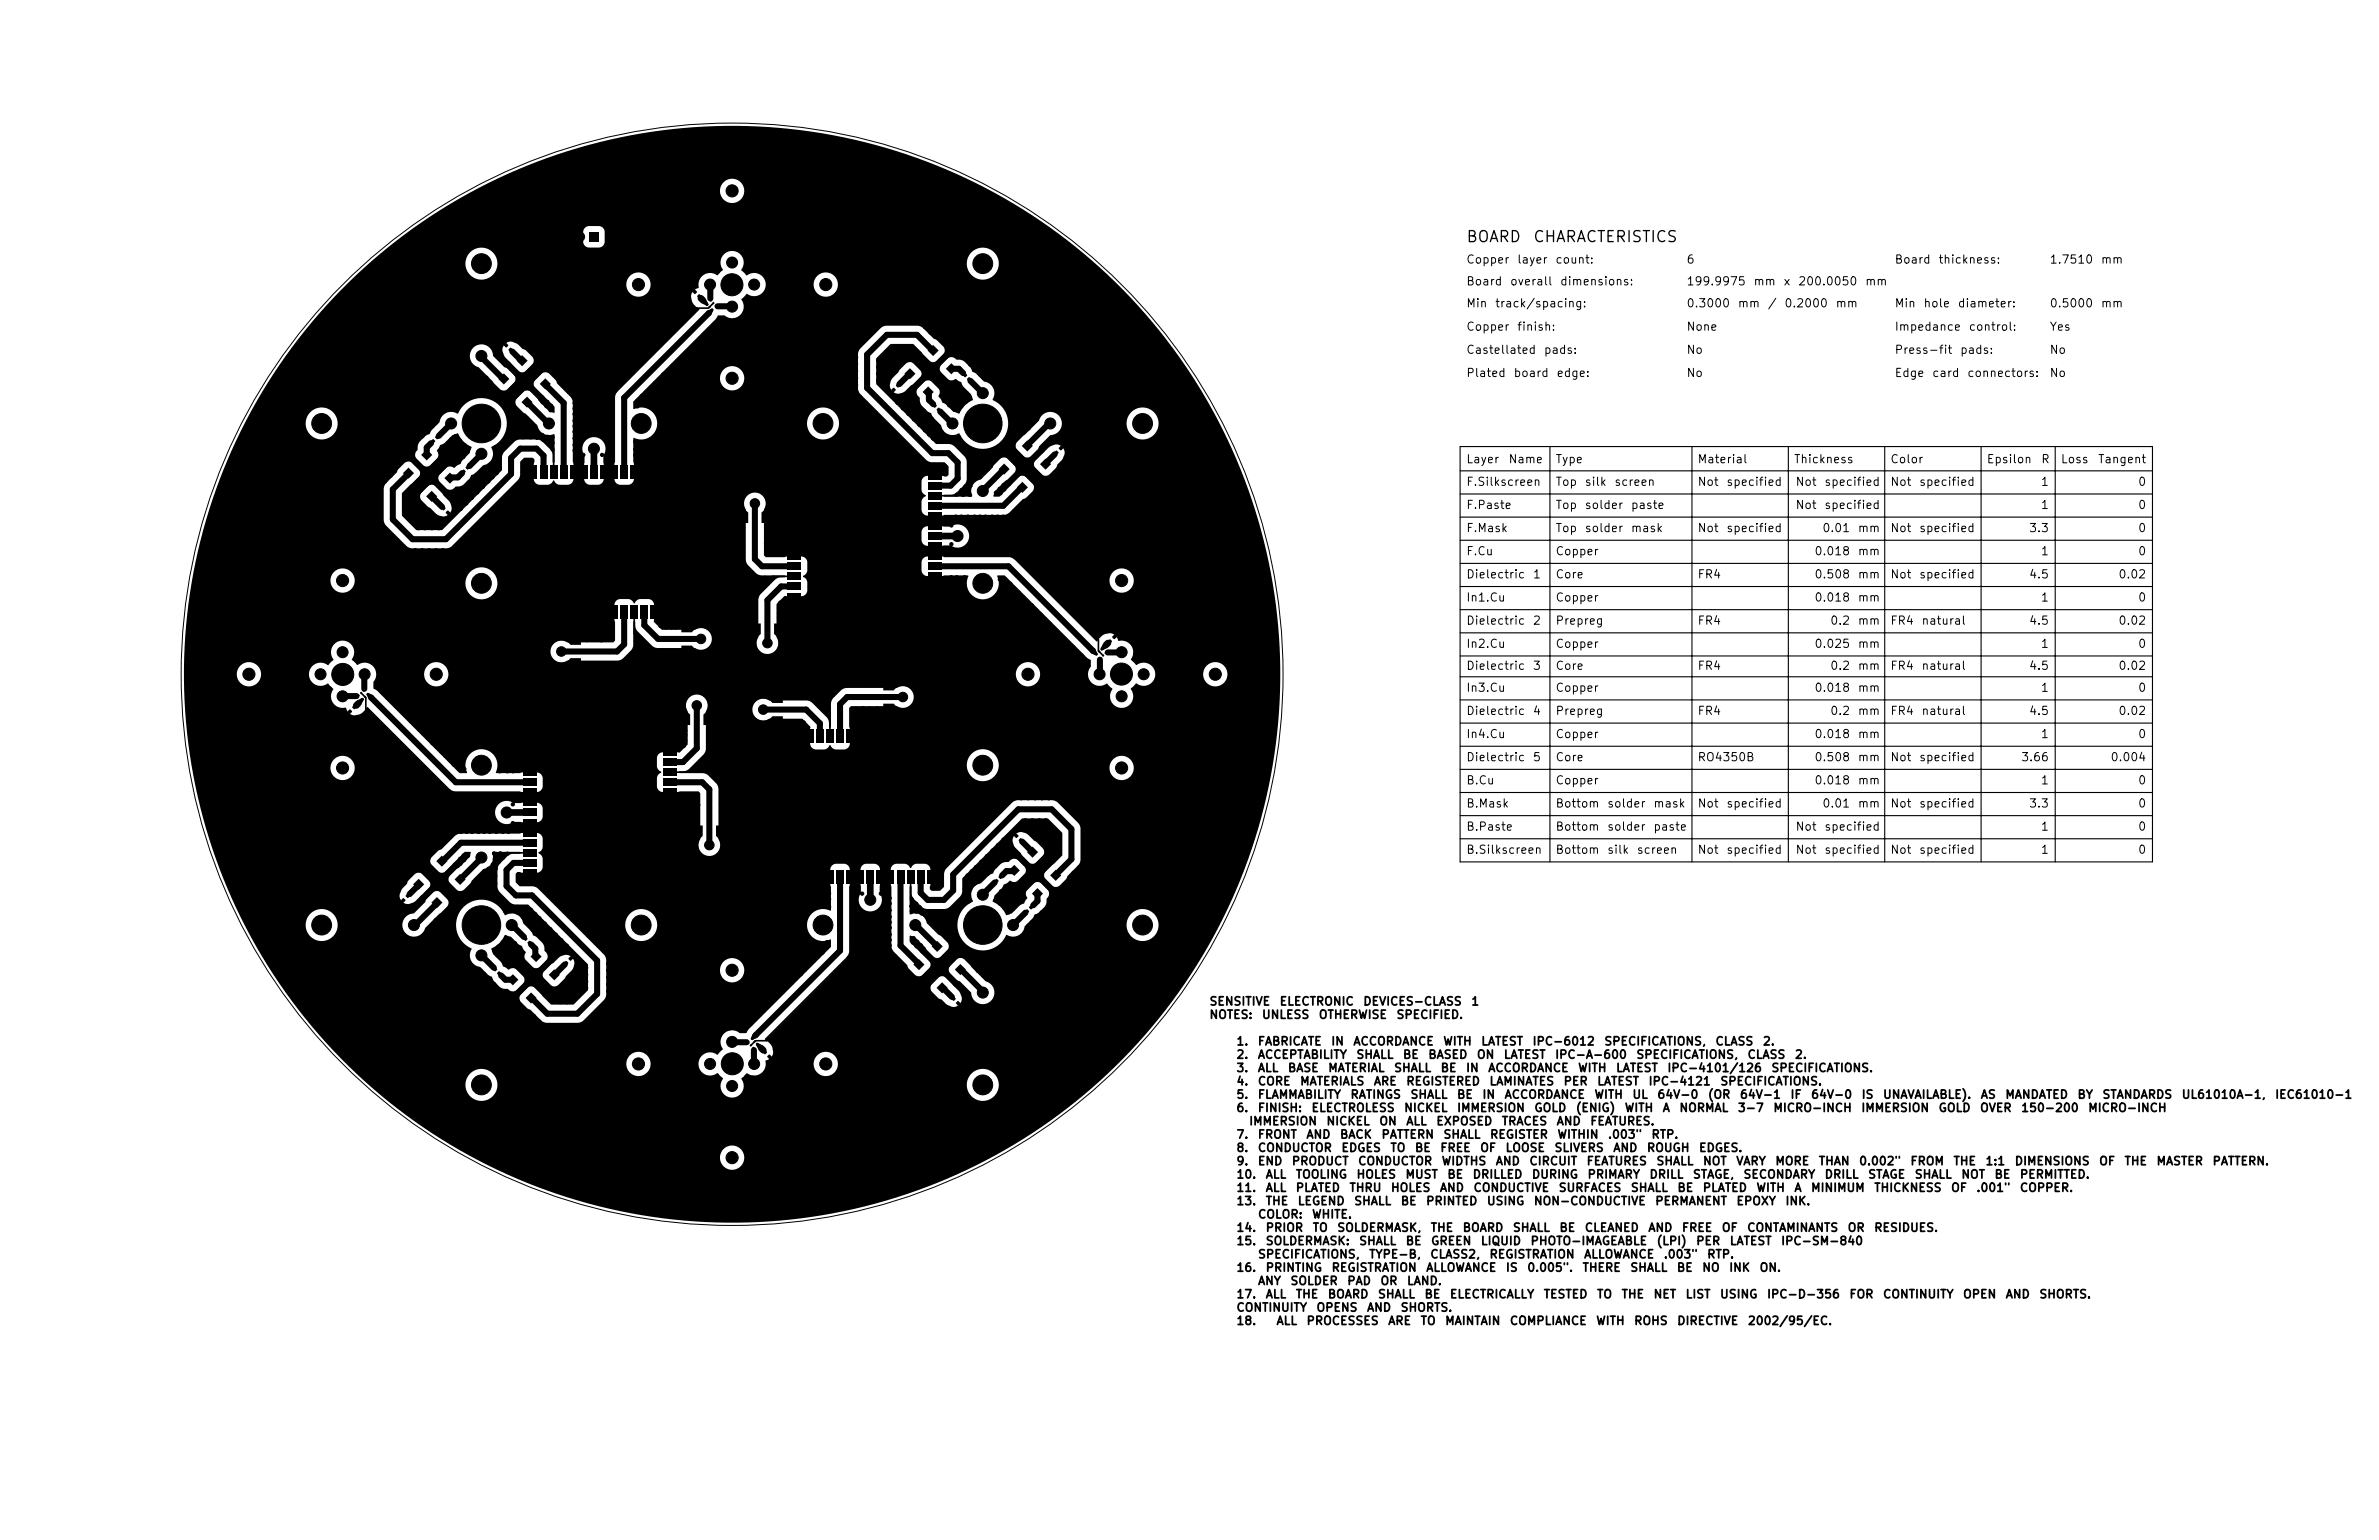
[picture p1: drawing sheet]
<svg xmlns="http://www.w3.org/2000/svg" width="432mm" height="279mm" viewBox="0 0 432 279" stroke-linecap="round" stroke-linejoin="round" font-family="sans-serif">
<defs><g id="words">
<g font-size="2">
<text x="266" y="44.4">BOARD</text>
<text x="278.2" y="44.4">CHARACTERISTICS</text>
</g>
<g font-size="1.5">
<text x="266" y="48.2">Copper</text>
<text x="266" y="52.2">Board</text>
<text x="274" y="52.2">overall</text>
<text x="275.2" y="48.2">layer</text>
<text x="282.2" y="48.2">count:</text>
<text x="283" y="52.2">dimensions:</text>
<text x="306" y="48.2">6</text>
<text x="306" y="52.2">199.9975</text>
<text x="318.2" y="52.2">mm</text>
<text x="323.6" y="52.2">x</text>
<text x="326.3" y="52.2">200.0050</text>
<text x="338.4" y="52.2">mm</text>
<text x="343.8" y="48.2">Board</text>
<text x="351.7" y="48.2">thickness:</text>
<text x="371.9" y="48.2">1.7510</text>
<text x="381.2" y="48.2">mm</text>
<text x="266" y="56.1">Min</text>
<text x="271.2" y="56.1">track/spacing:</text>
<text x="306" y="56.1">0.3000</text>
<text x="315.3" y="56.1">mm</text>
<text x="320.7" y="56.1">/</text>
<text x="323.8" y="56.1">0.2000</text>
<text x="333.1" y="56.1">mm</text>
<text x="343.8" y="56.1">Min</text>
<text x="349" y="56.1">hole</text>
<text x="355.2" y="56.1">diameter:</text>
<text x="371.9" y="56.1">0.5000</text>
<text x="381.2" y="56.1">mm</text>
<text x="266" y="60.4">Copper</text>
<text x="266" y="64.6">Castellated</text>
<text x="275.2" y="60.4">finish:</text>
<text x="280.1" y="64.6">pads:</text>
<text x="306" y="60.4">None</text>
<text x="306" y="64.6">No</text>
<text x="343.8" y="60.4">Impedance</text>
<text x="343.8" y="64.6">Press-fit</text>
<text x="355.6" y="64.6">pads:</text>
<text x="357.2" y="60.4">control:</text>
<text x="371.9" y="60.4">Yes</text>
<text x="371.9" y="64.6">No</text>
<text x="266" y="68.8">Plated</text>
<text x="274.6" y="68.8">board</text>
<text x="282.4" y="68.8">edge:</text>
<text x="306" y="68.8">No</text>
<text x="343.8" y="68.8">Edge</text>
<text x="350.6" y="68.8">card</text>
<text x="356.9" y="68.8">connectors:</text>
<text x="371.9" y="68.8">No</text>
<text x="266" y="84.4">Layer</text>
<text x="266" y="88.5">F.Silkscreen</text>
<text x="273.7" y="84.4">Name</text>
<text x="282.2" y="84.4">Type</text>
<text x="282.2" y="88.5">Top</text>
<text x="287.5" y="88.5">silk</text>
<text x="292.9" y="88.5">screen</text>
<text x="308" y="84.4">Material</text>
<text x="308" y="88.5">Not</text>
<text x="313.2" y="88.5">specified</text>
<text x="325.5" y="84.4">Thickness</text>
<text x="325.8" y="88.5">Not</text>
<text x="331" y="88.5">specified</text>
<text x="343" y="84.4">Color</text>
<text x="343" y="88.5">Not</text>
<text x="348.2" y="88.5">specified</text>
<text x="360.5" y="84.4">Epsilon</text>
<text x="370.3" y="88.5">1</text>
<text x="370.4" y="84.4">R</text>
<text x="373.9" y="84.4">Loss</text>
<text x="380.7" y="84.4">Tangent</text>
<text x="388" y="88.5">0</text>
<text x="266" y="92.7">F.Paste</text>
<text x="282.2" y="92.7">Top</text>
<text x="287.5" y="92.7">solder</text>
<text x="295.9" y="92.7">paste</text>
<text x="325.8" y="92.7">Not</text>
<text x="331" y="92.7">specified</text>
<text x="370.3" y="92.7">1</text>
<text x="388" y="92.7">0</text>
<text x="266" y="96.9">F.Mask</text>
<text x="266" y="101.1">F.Cu</text>
<text x="282.2" y="96.9">Top</text>
<text x="282.2" y="101.1">Copper</text>
<text x="287.5" y="96.9">solder</text>
<text x="295.9" y="96.9">mask</text>
<text x="308" y="96.9">Not</text>
<text x="313.2" y="96.9">specified</text>
<text x="329.2" y="101.1">0.018</text>
<text x="330.6" y="96.9">0.01</text>
<text x="337.1" y="96.9">mm</text>
<text x="337.1" y="101.1">mm</text>
<text x="343" y="96.9">Not</text>
<text x="348.2" y="96.9">specified</text>
<text x="368.2" y="96.9">3.3</text>
<text x="370.3" y="101.1">1</text>
<text x="388" y="96.9">0</text>
<text x="388" y="101.1">0</text>
<text x="266" y="105.3">Dielectric</text>
<text x="278.1" y="105.3">1</text>
<text x="282.2" y="105.3">Core</text>
<text x="308" y="105.3">FR4</text>
<text x="329.2" y="105.3">0.508</text>
<text x="337.1" y="105.3">mm</text>
<text x="343" y="105.3">Not</text>
<text x="348.2" y="105.3">specified</text>
<text x="368.2" y="105.3">4.5</text>
<text x="384.4" y="105.3">0.02</text>
<text x="266" y="109.5">In1.Cu</text>
<text x="266" y="113.7">Dielectric</text>
<text x="278.1" y="113.7">2</text>
<text x="282.2" y="109.5">Copper</text>
<text x="282.2" y="113.7">Prepreg</text>
<text x="308" y="113.7">FR4</text>
<text x="329.2" y="109.5">0.018</text>
<text x="332.1" y="113.7">0.2</text>
<text x="337.1" y="109.5">mm</text>
<text x="337.1" y="113.7">mm</text>
<text x="343" y="113.7">FR4</text>
<text x="348.6" y="113.7">natural</text>
<text x="368.2" y="113.7">4.5</text>
<text x="370.3" y="109.5">1</text>
<text x="384.4" y="113.7">0.02</text>
<text x="388" y="109.5">0</text>
<text x="266" y="117.9">In2.Cu</text>
<text x="282.2" y="117.9">Copper</text>
<text x="329.2" y="117.9">0.025</text>
<text x="337.1" y="117.9">mm</text>
<text x="370.3" y="117.9">1</text>
<text x="388" y="117.9">0</text>
<text x="266" y="121.9">Dielectric</text>
<text x="266" y="125.9">In3.Cu</text>
<text x="278.1" y="121.9">3</text>
<text x="282.2" y="121.9">Core</text>
<text x="282.2" y="125.9">Copper</text>
<text x="308" y="121.9">FR4</text>
<text x="329.2" y="125.9">0.018</text>
<text x="332.1" y="121.9">0.2</text>
<text x="337.1" y="121.9">mm</text>
<text x="337.1" y="125.9">mm</text>
<text x="343" y="121.9">FR4</text>
<text x="348.6" y="121.9">natural</text>
<text x="368.2" y="121.9">4.5</text>
<text x="370.3" y="125.9">1</text>
<text x="384.4" y="121.9">0.02</text>
<text x="388" y="125.9">0</text>
<text x="266" y="130.1">Dielectric</text>
<text x="278.1" y="130.1">4</text>
<text x="282.2" y="130.1">Prepreg</text>
<text x="308" y="130.1">FR4</text>
<text x="332.1" y="130.1">0.2</text>
<text x="337.1" y="130.1">mm</text>
<text x="343" y="130.1">FR4</text>
<text x="348.6" y="130.1">natural</text>
<text x="368.2" y="130.1">4.5</text>
<text x="384.4" y="130.1">0.02</text>
<text x="266" y="134.3">In4.Cu</text>
<text x="282.2" y="134.3">Copper</text>
<text x="329.2" y="134.3">0.018</text>
<text x="337.1" y="134.3">mm</text>
<text x="370.3" y="134.3">1</text>
<text x="388" y="134.3">0</text>
<text x="266" y="138.5">Dielectric</text>
<text x="266" y="142.7">B.Cu</text>
<text x="278.1" y="138.5">5</text>
<text x="282.2" y="138.5">Core</text>
<text x="282.2" y="142.7">Copper</text>
<text x="308" y="138.5">RO4350B</text>
<text x="329.2" y="138.5">0.508</text>
<text x="329.2" y="142.7">0.018</text>
<text x="337.1" y="138.5">mm</text>
<text x="337.1" y="142.7">mm</text>
<text x="343" y="138.5">Not</text>
<text x="348.2" y="138.5">specified</text>
<text x="366.7" y="138.5">3.66</text>
<text x="370.3" y="142.7">1</text>
<text x="383" y="138.5">0.004</text>
<text x="388" y="142.7">0</text>
<text x="266" y="146.9">B.Mask</text>
<text x="282.2" y="146.9">Bottom</text>
<text x="291.6" y="146.9">solder</text>
<text x="300" y="146.9">mask</text>
<text x="308" y="146.9">Not</text>
<text x="313.2" y="146.9">specified</text>
<text x="330.6" y="146.9">0.01</text>
<text x="337.1" y="146.9">mm</text>
<text x="343" y="146.9">Not</text>
<text x="348.2" y="146.9">specified</text>
<text x="368.2" y="146.9">3.3</text>
<text x="388" y="146.9">0</text>
<text x="266" y="151.1">B.Paste</text>
<text x="266" y="155.3">B.Silkscreen</text>
<text x="282.2" y="151.1">Bottom</text>
<text x="282.2" y="155.3">Bottom</text>
<text x="291.6" y="151.1">solder</text>
<text x="291.6" y="155.3">silk</text>
<text x="297" y="155.3">screen</text>
<text x="300" y="151.1">paste</text>
<text x="308" y="155.3">Not</text>
<text x="313.2" y="155.3">specified</text>
<text x="325.8" y="151.1">Not</text>
<text x="325.8" y="155.3">Not</text>
<text x="331" y="151.1">specified</text>
<text x="331" y="155.3">specified</text>
<text x="343" y="155.3">Not</text>
<text x="348.2" y="155.3">specified</text>
<text x="370.3" y="151.1">1</text>
<text x="370.3" y="155.3">1</text>
<text x="388" y="151.1">0</text>
<text x="388" y="155.3">0</text>
<text x="219.4" y="182.8">SENSITIVE</text>
<text x="219.4" y="185.2">NOTES:</text>
<text x="228.9" y="185.2">UNLESS</text>
<text x="232.1" y="182.8">ELECTRONIC</text>
<text x="239.2" y="185.2">OTHERWISE</text>
<text x="247.3" y="182.8">DEVICES-CLASS</text>
<text x="253.3" y="185.2">SPECIFIED.</text>
<text x="266.9" y="182.8">1</text>
<text x="224.3" y="190">1.</text>
<text x="228.2" y="190">FABRICATE</text>
<text x="241.5" y="190">IN</text>
<text x="245.5" y="190">ACCORDANCE</text>
<text x="261.8" y="190">WITH</text>
<text x="268.7" y="190">LATEST</text>
<text x="278" y="190">IPC-6012</text>
<text x="291.1" y="190">SPECIFICATIONS,</text>
<text x="311.2" y="190">CLASS</text>
<text x="319.8" y="190">2.</text>
<text x="224.3" y="192.5">2.</text>
<text x="224.3" y="194.9">3.</text>
<text x="224.3" y="197.3">4.</text>
<text x="228.2" y="192.5">ACCEPTABILITY</text>
<text x="228.2" y="194.9">ALL</text>
<text x="228.2" y="197.3">CORE</text>
<text x="233.6" y="194.9">BASE</text>
<text x="235.8" y="197.3">MATERIALS</text>
<text x="240.9" y="194.9">MATERIAL</text>
<text x="246.1" y="192.5">SHALL</text>
<text x="249.2" y="197.3">ARE</text>
<text x="252.9" y="194.9">SHALL</text>
<text x="254.5" y="192.5">BE</text>
<text x="255.1" y="197.3">REGISTERED</text>
<text x="259.1" y="192.5">BASED</text>
<text x="261.4" y="194.9">BE</text>
<text x="266" y="194.9">IN</text>
<text x="267.9" y="192.5">ON</text>
<text x="270" y="194.9">ACCORDANCE</text>
<text x="270.2" y="197.3">LAMINATES</text>
<text x="272.8" y="192.5">LATEST</text>
<text x="282.1" y="192.5">IPC-A-600</text>
<text x="283.7" y="197.3">PER</text>
<text x="286.3" y="194.9">WITH</text>
<text x="289.8" y="197.3">LATEST</text>
<text x="293.2" y="194.9">LATEST</text>
<text x="296.9" y="192.5">SPECIFICATIONS,</text>
<text x="299.1" y="197.3">IPC-4121</text>
<text x="302.5" y="194.9">IPC-4101/126</text>
<text x="312.1" y="197.3">SPECIFICATIONS.</text>
<text x="317" y="192.5">CLASS</text>
<text x="321.4" y="194.9">SPECIFICATIONS.</text>
<text x="325.6" y="192.5">2.</text>
<text x="224.3" y="199.7">5.</text>
<text x="224.3" y="202.1">6.</text>
<text x="228.2" y="199.7">FLAMMABILITY</text>
<text x="228.2" y="202.1">FINISH:</text>
<text x="237.9" y="202.1">ELECTROLESS</text>
<text x="245" y="199.7">RATINGS</text>
<text x="254.7" y="202.1">NICKEL</text>
<text x="255.9" y="199.7">SHALL</text>
<text x="264.3" y="199.7">BE</text>
<text x="264.3" y="202.1">IMMERSION</text>
<text x="268.9" y="199.7">IN</text>
<text x="273" y="199.7">ACCORDANCE</text>
<text x="278.4" y="202.1">GOLD</text>
<text x="285.9" y="202.1">(ENIG)</text>
<text x="289.3" y="199.7">WITH</text>
<text x="294.8" y="202.1">WITH</text>
<text x="296.2" y="199.7">UL</text>
<text x="300.7" y="199.7">64V-0</text>
<text x="301.7" y="202.1">A</text>
<text x="304.7" y="202.1">NORMAL</text>
<text x="309.9" y="199.7">(OR</text>
<text x="315.3" y="202.1">3-7</text>
<text x="315.7" y="199.7">64V-1</text>
<text x="321.7" y="202.1">MICRO-INCH</text>
<text x="324.8" y="199.7">IF</text>
<text x="328.6" y="199.7">64V-0</text>
<text x="337.7" y="202.1">IMMERSION</text>
<text x="337.8" y="199.7">IS</text>
<text x="341.6" y="199.7">UNAVAILABLE).</text>
<text x="351.7" y="202.1">GOLD</text>
<text x="359.3" y="202.1">OVER</text>
<text x="359.4" y="199.7">AS</text>
<text x="363.8" y="199.7">MANDATED</text>
<text x="366.7" y="202.1">150-200</text>
<text x="376.9" y="199.7">BY</text>
<text x="378.9" y="202.1">MICRO-INCH</text>
<text x="381.5" y="199.7">STANDARDS</text>
<text x="395.9" y="199.7">UL61010A-1,</text>
<text x="412.8" y="199.7">IEC61010-1</text>
<text x="224.3" y="206.9">7.</text>
<text x="224.3" y="209.4">8.</text>
<text x="226.6" y="204.5">IMMERSION</text>
<text x="228.2" y="206.9">FRONT</text>
<text x="228.2" y="209.4">CONDUCTOR</text>
<text x="237" y="206.9">AND</text>
<text x="240.6" y="204.5">NICKEL</text>
<text x="243.1" y="206.9">BACK</text>
<text x="243.3" y="209.4">EDGES</text>
<text x="250.2" y="204.5">ON</text>
<text x="250.6" y="206.9">PATTERN</text>
<text x="252.2" y="209.4">TO</text>
<text x="255.1" y="204.5">ALL</text>
<text x="256.7" y="209.4">BE</text>
<text x="260.6" y="204.5">EXPOSED</text>
<text x="261.3" y="209.4">FREE</text>
<text x="261.9" y="206.9">SHALL</text>
<text x="268.5" y="209.4">OF</text>
<text x="270.3" y="206.9">REGISTER</text>
<text x="272.5" y="204.5">TRACES</text>
<text x="273.1" y="209.4">LOOSE</text>
<text x="282" y="209.4">SLIVERS</text>
<text x="282.4" y="204.5">AND</text>
<text x="282.6" y="206.9">WITHIN</text>
<text x="288.5" y="204.5">FEATURES.</text>
<text x="291.7" y="206.9">.003&quot;</text>
<text x="292.7" y="209.4">AND</text>
<text x="298.8" y="209.4">ROUGH</text>
<text x="299.6" y="206.9">RTP.</text>
<text x="308.2" y="209.4">EDGES.</text>
<text x="224.3" y="211.8">9.</text>
<text x="224.3" y="214.2">10.</text>
<text x="228.2" y="211.8">END</text>
<text x="229.6" y="214.2">ALL</text>
<text x="234.3" y="211.8">PRODUCT</text>
<text x="235.1" y="214.2">TOOLING</text>
<text x="246.1" y="214.2">HOLES</text>
<text x="246.4" y="211.8">CONDUCTOR</text>
<text x="255" y="214.2">MUST</text>
<text x="261.5" y="211.8">WIDTHS</text>
<text x="262.6" y="214.2">BE</text>
<text x="267.2" y="214.2">DRILLED</text>
<text x="271.4" y="211.8">AND</text>
<text x="277.5" y="211.8">CIRCUIT</text>
<text x="277.9" y="214.2">DURING</text>
<text x="287.8" y="211.8">FEATURES</text>
<text x="288" y="214.2">PRIMARY</text>
<text x="299.3" y="214.2">DRILL</text>
<text x="300.5" y="211.8">SHALL</text>
<text x="307.1" y="214.2">STAGE,</text>
<text x="309" y="211.8">NOT</text>
<text x="315" y="211.8">VARY</text>
<text x="316.3" y="214.2">SECONDARY</text>
<text x="322.1" y="211.8">MORE</text>
<text x="330" y="211.8">THAN</text>
<text x="331.1" y="214.2">DRILL</text>
<text x="337.3" y="211.8">0.002&quot;</text>
<text x="338.9" y="214.2">STAGE</text>
<text x="346.6" y="211.8">FROM</text>
<text x="347.4" y="214.2">SHALL</text>
<text x="354.4" y="211.8">THE</text>
<text x="355.9" y="214.2">NOT</text>
<text x="360.2" y="211.8">1:1</text>
<text x="361.9" y="214.2">BE</text>
<text x="365.6" y="211.8">DIMENSIONS</text>
<text x="366.5" y="214.2">PERMITTED.</text>
<text x="380.9" y="211.8">OF</text>
<text x="385.5" y="211.8">THE</text>
<text x="391.3" y="211.8">MASTER</text>
<text x="401.5" y="211.8">PATTERN.</text>
<text x="224.3" y="216.6">11.</text>
<text x="224.3" y="219">13.</text>
<text x="228.2" y="221.4">COLOR:</text>
<text x="229.6" y="216.6">ALL</text>
<text x="229.6" y="219">THE</text>
<text x="235.1" y="216.6">PLATED</text>
<text x="235.4" y="219">LEGEND</text>
<text x="238" y="221.4">WHITE.</text>
<text x="244.8" y="216.6">THRU</text>
<text x="245.7" y="219">SHALL</text>
<text x="252.3" y="216.6">HOLES</text>
<text x="254.1" y="219">BE</text>
<text x="258.7" y="219">PRINTED</text>
<text x="261.2" y="216.6">AND</text>
<text x="267.3" y="216.6">CONDUCTIVE</text>
<text x="269.7" y="219">USING</text>
<text x="278.3" y="219">NON-CONDUCTIVE</text>
<text x="282.8" y="216.6">SURFACES</text>
<text x="295.9" y="216.6">SHALL</text>
<text x="300.3" y="219">PERMANENT</text>
<text x="304.3" y="216.6">BE</text>
<text x="308.9" y="216.6">PLATED</text>
<text x="315" y="219">EPOXY</text>
<text x="318.7" y="216.6">WITH</text>
<text x="323.9" y="219">INK.</text>
<text x="325.6" y="216.6">A</text>
<text x="328.6" y="216.6">MINIMUM</text>
<text x="340" y="216.6">THICKNESS</text>
<text x="354" y="216.6">OF</text>
<text x="358.6" y="216.6">.001&quot;</text>
<text x="366.5" y="216.6">COPPER.</text>
<text x="224.3" y="223.8">14.</text>
<text x="224.3" y="226.3">15.</text>
<text x="229.6" y="223.8">PRIOR</text>
<text x="229.6" y="226.3">SOLDERMASK:</text>
<text x="238.1" y="223.8">TO</text>
<text x="242.6" y="223.8">SOLDERMASK,</text>
<text x="246.6" y="226.3">SHALL</text>
<text x="255" y="226.3">BE</text>
<text x="259.5" y="223.8">THE</text>
<text x="259.6" y="226.3">GREEN</text>
<text x="265.4" y="223.8">BOARD</text>
<text x="268.6" y="226.3">LIQUID</text>
<text x="274.5" y="223.8">SHALL</text>
<text x="277.7" y="226.3">PHOTO-IMAGEABLE</text>
<text x="282.9" y="223.8">BE</text>
<text x="287.5" y="223.8">CLEANED</text>
<text x="299" y="223.8">AND</text>
<text x="300.6" y="226.3">(LPI)</text>
<text x="305.1" y="223.8">FREE</text>
<text x="307.7" y="226.3">PER</text>
<text x="312.4" y="223.8">OF</text>
<text x="313.8" y="226.3">LATEST</text>
<text x="317" y="223.8">CONTAMINANTS</text>
<text x="323.1" y="226.3">IPC-SM-840</text>
<text x="335.2" y="223.8">OR</text>
<text x="340" y="223.8">RESIDUES.</text>
<text x="224.3" y="231.1">16.</text>
<text x="228.2" y="228.7">SPECIFICATIONS,</text>
<text x="228.2" y="233.5">ANY</text>
<text x="229.6" y="231.1">PRINTING</text>
<text x="234.1" y="233.5">SOLDER</text>
<text x="241.6" y="231.1">REGISTRATION</text>
<text x="244.4" y="233.5">PAD</text>
<text x="248.4" y="228.7">TYPE-B,</text>
<text x="250.4" y="233.5">OR</text>
<text x="255.2" y="233.5">LAND.</text>
<text x="258.7" y="231.1">ALLOWANCE</text>
<text x="259.5" y="228.7">CLASS2,</text>
<text x="270.2" y="228.7">REGISTRATION</text>
<text x="273.2" y="231.1">IS</text>
<text x="277.1" y="231.1">0.005&quot;.</text>
<text x="287.1" y="231.1">THERE</text>
<text x="287.4" y="228.7">ALLOWANCE</text>
<text x="295.8" y="231.1">SHALL</text>
<text x="301.8" y="228.7">.003&quot;</text>
<text x="304.2" y="231.1">BE</text>
<text x="308.8" y="231.1">NO</text>
<text x="309.7" y="228.7">RTP.</text>
<text x="313.7" y="231.1">INK</text>
<text x="319.2" y="231.1">ON.</text>
<text x="224.3" y="235.9">17.</text>
<text x="224.3" y="238.3">CONTINUITY</text>
<text x="229.6" y="235.9">ALL</text>
<text x="235.1" y="235.9">THE</text>
<text x="238.8" y="238.3">OPENS</text>
<text x="240.9" y="235.9">BOARD</text>
<text x="248" y="238.3">AND</text>
<text x="250" y="235.9">SHALL</text>
<text x="254.1" y="238.3">SHORTS.</text>
<text x="258.4" y="235.9">BE</text>
<text x="263" y="235.9">ELECTRICALLY</text>
<text x="280.1" y="235.9">TESTED</text>
<text x="289.7" y="235.9">TO</text>
<text x="294.2" y="235.9">THE</text>
<text x="300" y="235.9">NET</text>
<text x="305.8" y="235.9">LIST</text>
<text x="312.1" y="235.9">USING</text>
<text x="320.6" y="235.9">IPC-D-356</text>
<text x="335.5" y="235.9">FOR</text>
<text x="341.6" y="235.9">CONTINUITY</text>
<text x="356.2" y="235.9">OPEN</text>
<text x="363.9" y="235.9">AND</text>
<text x="370" y="235.9">SHORTS.</text>
<text x="224.3" y="240.8">18.</text>
<text x="231.6" y="240.8">ALL</text>
<text x="237" y="240.8">PROCESSES</text>
<text x="251.8" y="240.8">ARE</text>
<text x="257.7" y="240.8">TO</text>
<text x="262.2" y="240.8">MAINTAIN</text>
<text x="273.9" y="240.8">COMPLIANCE</text>
<text x="289.6" y="240.8">WITH</text>
<text x="296.5" y="240.8">ROHS</text>
<text x="304.3" y="240.8">DIRECTIVE</text>
<text x="317.1" y="240.8">2002/95/EC.</text>
</g>
</g></defs>
<g fill="#000">
<path d="M63.2 51.3l3.9-3.6h17.4a2.9 2.9 0 0 0 4.1 2.8 2.9 2.9 0 0 0 .6-5 2.9 2.9 0 0 0-4.7 1.8v.4h-17.4l3.4-2.9 3.6-2.8h31.7l.1 1.9a1.12 1.12 0 0 0 1 1h1.9a1.1 1.1 0 0 0 1-1l-.1-2.2a1.09 1.09 0 0 0-1-.7h-1.8a1.1 1.1 0 0 0-1.1 1h-31.7l6-4 6.1-3.5h44.5a2.21 2.21 0 0 0 3.1 2.1 2.21 2.21 0 0 0 .5-3.7 2.21 2.21 0 0 0-3.6 1.3v.3h-44.5l5.9-2.9 5.4-2.3 5.6-1.9 7.5-2 5.8-1.2 5.8-.8 5.8-.4 7.8-.1 7.8 .5 5.8 .8 5.8 1.2 5.6 1.4 5.6 1.8 6.9 2.8 5.6 2.7 5.1 2.9 6.6 4.3 4.6 3.5 5.9 5.1 4.2 4.2 5.1 5.9 3.5 4.6 3.3 4.9 3 5.1 2.6 5.2 3.1 7.2 1.9 5.5 1.6 5.7 1.6 7.6 .8 5.8 .5 5.8 .1 5.9-.4 7.8-.7 5.8-1 5.8-1.4 5.7-1.7 5.6-2 5.5-2.4 5.4-3.6 6.9-3 5-3.4 4.8-3.6 4.6-5.3 5.8-4.2 4.1-4.5 3.8-4.6 3.5-6.6 4.3-5.1 2.8-5.3 2.6-5.4 2.2-7.4 2.5-5.6 1.5-7.7 1.5-5.8 .6-5.9 .4h-5.8l-7.6-.5-6-.9-5.8-1.1-7.5-2-5.6-2-5.4-2.2-6.5-3.2h45.1v.3a2.21 2.21 0 0 0 3.3 1.7 2.21 2.21 0 0 0 0-3.8 2.21 2.21 0 0 0-3.3 1.8h-45.1l-5.5-3.2-4.9-3.3-4.7-3.5-3.7-3.2h17.7v.3a2.91 2.91 0 0 0 4.4 2.3 2.91 2.91 0 0 0 0-5 2.91 2.91 0 0 0-4.4 2.4h-17.7l-4.1-3.8h51v.3a2.21 2.21 0 0 0 2.3 2 2.21 2.21 0 0 0 2.1-2.3h8.7v.3a2.15 2.15 0 0 0 3.5 1.5l.9 .9a2.46 2.46 0 0 0-.1 2.6 2.1 2.1 0 0 0 2.6 .8 2.1 2.1 0 0 0 1.3-2.3h40.5v.3a2.91 2.91 0 0 0 4.4 2.3 2.91 2.91 0 0 0 0-5 2.91 2.91 0 0 0-4.4 2.4h-40.5l-.4-1 1-1a2.11 2.11 0 0 0 2.3 .2 2.11 2.11 0 0 0 1.1-2h8.7v.3a2.21 2.21 0 0 0 3.3 1.7 2.21 2.21 0 0 0 0-3.8 2.21 2.21 0 0 0-3.3 1.8h-8.7v-.5a1.74 1.74 0 0 0 1.3-1.3 2.92 2.92 0 0 0-.5-1.7l-1-.8 .1-.2 9.3-9.3h20.7l.2 .8 1.2 1.2 .6 .2 .8 .8 .7 .4a1.28 1.28 0 0 0 1.5-.1 1.36 1.36 0 0 0 .6-1.6l-.5-1-2.3-2.4a1.11 1.11 0 0 0-1.4 0l-1.2 1.1-.2 .6h-20.7l5.5-5.5 .3-.5 .1-.5v-9.5h1.8v.3a2.12 2.12 0 0 0 2.8 1.8 2.12 2.12 0 0 0 1-3.2v-4.3h2l.1 14.2 .4 .7 2.4 2.5 .3 .6 1.2 1.2a1.09 1.09 0 0 0 1.4 0l1.1-1.1h3.6l.3 .8 1.1 1.2 .6 .3 2.1 2a2.12 2.12 0 0 0 1.9 2.1 2.12 2.12 0 0 0 2.3-1.8 2.12 2.12 0 0 0-1.6-2.4l-4.1-4.1a1.1 1.1 0 0 0-1.2 .2l-1.2 1.1-.2 .6h-3.6l.1-.1a1.1 1.1 0 0 0-.1-1.4l-3.5-3.4v-1.1l.9 .2 2 1.9 .3 .5 1.1 1.2 .4 .2 .8-.1 1.4-1.3a1.1 1.1 0 0 0-.1-1.4l-1.1-1.2-.5-.2-1.9-2h5.4v.4a4.6 4.6 0 0 0 3.8 4.4 4.6 4.6 0 0 0 5.1-2.8 2.18 2.18 0 0 0 3.3-1.6l.4-.3h18.1a2.9 2.9 0 0 0 4.1 2.8 2.9 2.9 0 0 0 .6-5 2.9 2.9 0 0 0-4.7 1.8v.4h-18.1l1-1 .4-.8 .8-.4 1-.9 .3-.7 .1-.8a1.19 1.19 0 0 0 .2-1.7l-1.4-1.3a1.1 1.1 0 0 0-1.2 .2l-1.2 1.1a1.99 1.99 0 0 0 0 1.6l-.5 .9-.8 .4-1.4 1.4-.9 .3h-.2a4.6 4.6 0 0 0-2.1-2.3l-.3-.2 .3-1 1.3-1.3 .4-.7 .5-.3 .6-.4 .3 .1a1.1 1.1 0 0 0 1.2-.1l1.2-1.2a1.12 1.12 0 0 0-.1-1.4l-1.3-1.3a1.19 1.19 0 0 0-1.5 .5h-.8l-.7 .4-1 1-.3 .6-.8 .4-1.4 1.4a2.2 2.2 0 0 0-1.5 3.3 4.7 4.7 0 0 0-2.8 4.1h-5.4l-.2-.1a2.15 2.15 0 0 0-2.9-1.6l-.2-.1 .1-5.1h.1l.1 .2 .1 1.2 .2 .8 1.8 1.8 .8 .2h3.1l.5-.1 .5-.3 1.9-1.8 .2-.5 .2-.5v-2.4l7-7h2.1l.2 1 .3 .5 1 1 .3 .5 1.3 1.3a1.1 1.1 0 0 0 1.2-.2l1.2-1.1a1.1 1.1 0 0 0 0-1.4l-2.7-2.5a1.7 1.7 0 0 0-2.2-.1l-.4 .4-.2 .6h-2.1l3.9-3.8h4.6l2.6 2.6v4.1l-3 2.9a1.1 1.1 0 0 0 0 1.4l1.2 1.3a1.09 1.09 0 0 0 1.3-.1l1.2-1.2 .3-.6 1.9-1.9 .3-.5 .1-.5v-5.7l-.4-1-3.7-3.7-1-.4h-6.3l-.9 .4-12.1 12-.3 .9-.1 2.4-.7 .7h-1.5l-.3-.3 .1-3.6a1.1 1.1 0 0 0-1-1h-1.6a1.35 1.35 0 0 0-1 .8l-.1-.1a1.09 1.09 0 0 0-1-.7h-1.6a1.12 1.12 0 0 0-.9 1h-2a1.1 1.1 0 0 0-1-1h-1.5a1.1 1.1 0 0 0-1 1l.1 4.3-.4 1.1h-1.8l.1-5.4a1.1 1.1 0 0 0-1-1h-1.5a1.1 1.1 0 0 0-1 1v2.7l.1 .5v4.2l-.1 .1a2.92 2.92 0 0 0-4.2 2.7 2.92 2.92 0 0 0 4.2 2.5l.1 1.4-14.9 14.9-.4 .7h-1.3a2.13 2.13 0 0 0-2.8 .1 2.13 2.13 0 0 0-.2 2.9l-1 1a2.11 2.11 0 0 0-3.4 1.5h-8.7a2.21 2.21 0 0 0-2.2-2.1 2.21 2.21 0 0 0-2.2 2.1h-51l-4.8-5.2-4.9-6.1-4.4-6.5-2.1-3.3-2.2-4.1h11.2v.3a2.9 2.9 0 0 0 3 2.7 2.9 2.9 0 0 0 2.8-3h11.7v.3a2.12 2.12 0 0 0 2 1.9 2.12 2.12 0 0 0 2.2-1.6l.7-.7h4.9a4.8 4.8 0 0 0 2.8 4.5 2.19 2.19 0 0 0 1.6 3.4l1.4 1.3 .7 .4 .4 .8 1 1 .8 .4a.83 .83 0 0 1 .9 .2l.2 .1a1.1 1.1 0 0 0 1.2-.1l1.2-1.2a1.17 1.17 0 0 0-.4-1.6h3.9l.2 .7 1.3 1.3a1.09 1.09 0 0 0 1.3-.1l2.5-2.7 .3-.7a1.45 1.45 0 0 0-.2-1.4l-.3-.3a1.32 1.32 0 0 0-1.5-.2l-.7 .3-1 1-.5 .3-1.2 1.2-.2 .6h-3.9l-.8-.9a1.17 1.17 0 0 0-1.5 0l-1-.6-.4-.8-1.4-1.4-.3-1a4.9 4.9 0 0 0 2.5-2.5l1 .4 1.3 1.3 .7 .3 .3 .6 .4 .5a1.34 1.34 0 0 0 .1 1.6l1.1 1.1a1.1 1.1 0 0 0 1.4 0l1.2-1.2a1.18 1.18 0 0 0-.3-1.7l-.1-.8-.4-.7-.9-.9-.7-.4-.4-.8-1.4-1.4a2.18 2.18 0 0 0-3.3-1.5h-.1a4.6 4.6 0 0 0-5.1-2.7 4.6 4.6 0 0 0-3.7 4.3h-4.9l3.2-3.1 .3-.4v-.6l-.2-.4-1.4-1.3a1.1 1.1 0 0 0-1.2 .1l-1.2 1.2-.2 .6-2.1 2a2.19 2.19 0 0 0-2.1 2h-11.7a2.91 2.91 0 0 0-2.9-2.8 2.91 2.91 0 0 0-2.9 2.8h-11.2l-2.5-5.3h30.7l.1 .7 .6 .6a1.28 1.28 0 0 0 1.5 .1l.7-.3 2.4-2.3a1.1 1.1 0 0 0 0-1.5l-1.3-1.2a1.1 1.1 0 0 0-1.2 .1l-1.2 1.2-.3 .6-.9 1-.4 1h-30.7l-2.5-6.3h38.8l.2 .8 1.2 1.2 .8 .2 .6-.2 3.4-3.5h1.1l-.2 .9-3.6 3.4a1.1 1.1 0 0 0 .1 1.4l1.1 1.1a1.1 1.1 0 0 0 1.4 0l1.2-1.2 .2-.4 2.1-2.1a2.19 2.19 0 0 0 1.6-3.1h5.2l.1 .2-.2 .1h-1.3l-.7 .2-1.9 1.9-.2 .7v3.2l.2 .7 2.1 2.1 .4 .3 .5 .1h2.4l10.8 10.9v4.6l-2.6 2.7h-4.1l-3.1-3.2a1.1 1.1 0 0 0-1.2 .1l-1.3 1.4-.1 .4 .1 .6 1.3 1.3 .6 .3 2.2 2.1 .7 .3h5.7l1-.4 3.9-4 .2-.7v-4.6h20.7a2.21 2.21 0 0 0 3.1 2.1 2.21 2.21 0 0 0 .5-3.7 2.21 2.21 0 0 0-3.6 1.3v.3h-20.7v-1.7l-.2-.8-5.7-5.7h9.4v.3a2.91 2.91 0 0 0 4.4 2.3 2.91 2.91 0 0 0 0-5 2.91 2.91 0 0 0-4.4 2.4h-9.4l-6.7-6.7-.7-.2h-2.4l-.7-.7v-1.6l.3-.3 3.6 .1a1.1 1.1 0 0 0 1-1v-1.8l-.2-.3-.6-.4 .1-.2a1.09 1.09 0 0 0 .7-.9v-1.8l-.4-.5-.6-.3h-2.7l-.5 .1h-10.8l-.9 .4-2.5 2.5-.6 .3-1.2 1.2-.2 .5h-38.8l-1.3-4-1.4-4.8h53.3v.2a2.14 2.14 0 0 0 3.3 1.6l4.3 .1a1.1 1.1 0 0 0 1-1v-1.7a1.09 1.09 0 0 0-1-.9l-4.3 .1a2.15 2.15 0 0 0-3.3 1.6h-53.3l-1.8-8.1h25.2v.3a2.21 2.21 0 0 0 3.3 1.7 2.21 2.21 0 0 0 0-3.8 2.21 2.21 0 0 0-3.3 1.8h-25.2l-1-8.1-.3-3.9-.1-5h9.6a2.2 2.2 0 0 0 2.2 2.3 2.2 2.2 0 0 0 2.2-2.3h8.7v.3a2.14 2.14 0 0 0 3.4 1.5l1 1a2.2 2.2 0 0 0-.1 2.5 2.2 2.2 0 0 0 2.4 .9l.3 .6 .5 .5 .8 .3 1.2-.4 1-1.1h.2l14.8 14.9 .5 .3 .5 .1h11.7l.5 .1h2.7a1.1 1.1 0 0 0 1-1l-.1-1.9a1.09 1.09 0 0 0-.9-.7l-7.4 .2-.1-.2 .3-1.1h28.9a1.75 1.75 0 0 0 .8 1.1l-.5 .4-.2 .4-.1 1.8a1.12 1.12 0 0 0 1.1 1l6.4-.1 .4 .3v8.4a1.98 1.98 0 0 0 1.7 3 1.98 1.98 0 0 0 1.6-3.1v-9.1l-.2-.7-1.7-1.7-.7-.4h-4.4l-.2-.2 .2-.2h1l.4-.2 1.1-1h49.6a2.9 2.9 0 0 0 2.6 3 2.9 2.9 0 0 0 3.2-2.5h20.1v.3a2.21 2.21 0 0 0 3.3 1.7 2.21 2.21 0 0 0 0-3.8 2.21 2.21 0 0 0-3.3 1.8h-20.1a2.9 2.9 0 0 0-2.7-3.3 2.9 2.9 0 0 0-3.1 2.8h-49.6l1.8-1.9 .4-.6v-7.1l.2-.5h8.3a1.99 1.99 0 0 0 1 1.9 1.99 1.99 0 0 0 2.1-.1h6l1.4 1.5-.1 3.1a1.1 1.1 0 0 0 1.1 1h1.5a1.27 1.27 0 0 0 1-.8l.9 .7 1.8 .1a1.1 1.1 0 0 0 .9-1l-.1-6.5 .3-.3 8.4-.1a1.98 1.98 0 0 0 3-1.7 1.98 1.98 0 0 0-3-1.6h-9.2l-.7 .3-1.7 1.6-.3 .7-.1 4.4-.2 .2-.1-.2-.1-.9-.3-.7-2.7-2.7-.4-.3-.6-.1h-6.7l-.3-.1a1.97 1.97 0 0 0-2.8 1.6h-8.3l.1-.2a1.98 1.98 0 0 0-2.3-2.3 1.98 1.98 0 0 0-1.3 3v6l-1.4 1.4h-3.2a1.1 1.1 0 0 0-1 1v1.5h-28.9a2.92 2.92 0 0 0-3.5-3 2.92 2.92 0 0 0-2 4.2h-1.4l-14.9-14.9-.7-.4v-1.2a2.18 2.18 0 0 0 .5-1.5h8.7v.3a2.21 2.21 0 0 0 2.3 2 2.21 2.21 0 0 0 2.1-2.3h103v.3a2.21 2.21 0 0 0 3.3 1.7 2.21 2.21 0 0 0 0-3.8 2.21 2.21 0 0 0-3.3 1.8h-103l-.1-.3a2.21 2.21 0 0 0-2.3-1.8 2.21 2.21 0 0 0-2 2.1h-8.7l-.1-.3a2.11 2.11 0 0 0-3.3-1.3l-1-.9v-.1a2.05 2.05 0 0 0 .4-1.5h35.6v.2a2 2 0 0 0 3.1 1.6h9.1l.8-.3 1.6-1.6 .4-.7v-4.4a.18 .18 0 0 1 .2-.3 .18 .18 0 0 1 .2 .3v.9l.4 .7 2.7 2.7 .4 .3 .5 .1h6.8l.3 .1a1.98 1.98 0 0 0 2.8-1.9 1.98 1.98 0 0 0-3.1-1.5l-6-.1-1.4-1.4v-3.1a1.1 1.1 0 0 0-1-1h-1.5a1.76 1.76 0 0 0-1.1 .8l-.4-.6-.4-.2h-1.8a1.1 1.1 0 0 0-1 1l.1 6.5-.2 .3h-8.4l-.2-.1a1.97 1.97 0 0 0-2.9 1.7h-35.6l-.1-.2a2.12 2.12 0 0 0-3-1.5 2.12 2.12 0 0 0-.7 3.3l-1 1a2.11 2.11 0 0 0-3.4 1.5h-8.7a2.21 2.21 0 0 0-2.2-2.1 2.21 2.21 0 0 0-2.2 2.1h-9.6l.1-4.8 .3-3.8 .4-3.9 .7-4.5h25.1a2.2 2.2 0 0 0 1.9 2.3 2.2 2.2 0 0 0 2.5-1.8h20.1v.3a2.91 2.91 0 0 0 4.4 2.3 2.91 2.91 0 0 0 0-5 2.91 2.91 0 0 0-4.4 2.4h-20.1v-.2a2.21 2.21 0 0 0-2.1-2.4 2.21 2.21 0 0 0-2.3 2.1h-25.1l1-5.1 1-3.8 2.4-7.7h30.3v5.8l.2 .5 .2 .4 3.8 3.8 1 .4h6.3l.7-.3 8.1-8h45.1l.1 .5 .3 .8v9.1l.2 .7 1.6 1.7 .7 .3 4.4 .1 .3 .2-.2 .1-1 .1-.7 .3-2.7 2.7-.2 .5-.2 .5v6.8l-.1 .2a1.98 1.98 0 0 0 2 2.8 1.98 1.98 0 0 0 1.4-3l.1-6.1 1.4-1.4 3.2 .1a1.1 1.1 0 0 0 .9-1v-1.6a1.18 1.18 0 0 0-.7-.9v-.2a1.13 1.13 0 0 0 .7-1v-1.5h20.8v1.5a1.12 1.12 0 0 0 1 1h2.7l.5-.1 4.3 .1a2.93 2.93 0 0 0 2.6 4.2 2.93 2.93 0 0 0 2.6-4.2l1.4-.1 14.9 14.9 .7 .4v1.2a2.14 2.14 0 0 0 .1 2.9 2.14 2.14 0 0 0 2.8 .2l1 1.1a2.12 2.12 0 0 0 .3 2.8 2.12 2.12 0 0 0 2.9-.1 2.12 2.12 0 0 0 .1-2.8l.9-1a2.44 2.44 0 0 0 3.2-.5l.3-.8 .1-.5h8.7a2.21 2.21 0 0 0 3.1 2.1 2.21 2.21 0 0 0 .5-3.7 2.21 2.21 0 0 0-3.6 1.3v.3h-8.7a2.16 2.16 0 0 0-3.5-1.5l-.9-1a2.17 2.17 0 0 0 0-2.5 2.17 2.17 0 0 0-2.3-.9l-.3-.7-.5-.5-.9-.2-1.2 .3-1 1.2h-.1l-11.2-11.2h13.6v.3a2.2 2.2 0 0 0 3.3 1.7 2.2 2.2 0 0 0 0-3.8 2.2 2.2 0 0 0-3.3 1.8h-13.6l-3.7-3.7-.9-.4-15.2-.1a1.1 1.1 0 0 0-.7 1l-20.8-.1a1.1 1.1 0 0 0-1-.9h-6.6l-.2-.3v-4.2h28.6v1.5a1.1 1.1 0 0 0 1 1h4.2a2.12 2.12 0 0 0 2.9-.4 2.12 2.12 0 0 0-.1-2.8 2.12 2.12 0 0 0-2.8-.3h-4.5a1.1 1.1 0 0 0-.7 1h-28.6v-4a1.98 1.98 0 0 0-1-3 1.98 1.98 0 0 0-2.7 1.7h-45.1l4.3-4.3 .2-.8v-2.3l.7-.7 1.6-.1 .3 .4-.1 3.5a1.1 1.1 0 0 0 1 1l1.5 .1a1.75 1.75 0 0 0 1.1-.8l.4 .5 .4 .2h1.8a1.1 1.1 0 0 0 1-1l-.1-5.6h1.7l.1 .8 .3 .6-.1 4.3a1.11 1.11 0 0 0 1 1l1.6-.1a1.1 1.1 0 0 0 1-1v-2.7h1.9v2.8a1.1 1.1 0 0 0 1 1l1.6-.1a1.1 1.1 0 0 0 1-1l-.2-7.3 .2-.2 .2 .1a2.91 2.91 0 0 0 4-2.8h27.2v.3a2.91 2.91 0 0 0 4.4 2.3 2.91 2.91 0 0 0 0-5 2.91 2.91 0 0 0-4.4 2.4h-27.2v-.3a2.95 2.95 0 0 0-4.3-2.2v-1.4l4.3-4.3h11.4v.3a2.21 2.21 0 0 0 3.3 1.7 2.21 2.21 0 0 0 0-3.8 2.21 2.21 0 0 0-3.3 1.8h-11.4l4.3-4.3h32.1v6.3l.4 1 12 12 1 .4h2.3l.8 .7v1.5l-.3 .3-3.6-.1a1.1 1.1 0 0 0-1 1v1.8l.2 .4 .6 .5-.6 .4-.2 .4v1.7a1.1 1.1 0 0 0 1 1h2.7l.5-.1h10.7l.5-.1 .5-.3 2.4-2.4 .7-.3 1.3-1.4 .1-.4-.1-.6-1.4-1.4a1.11 1.11 0 0 0-1.4 .1l-3.3 3.5h-1.2l.2-.9 2-2 .4-.2 1.2-1.2a1.1 1.1 0 0 0 0-1.4l-.3-.3h3.9l.2 .8 1.2 1.2a1.1 1.1 0 0 0 1.4 0l1.1-1.2 .3-.6a2.58 2.58 0 0 0 1.1-1.5 1.27 1.27 0 0 0-.1-1.5l-.3-.3a1.81 1.81 0 0 0-2.2 .2l-2.5 2.3-.2 .6h-3.9l-1-1a1.1 1.1 0 0 0-1.3 .2l-1.1 1.1-.3 .5-2 2.1a2.22 2.22 0 0 0-1.6 3h-5.3v-.1l.2-.1h1.3l.7-.3 1.8-1.8 .3-.7v-3.2l-.1-.5-.3-.5-1.9-1.8-.4-.3-.5-.1-2.4-.1-10.7-10.7h2.3l.1 .7 .7 .7a1.78 1.78 0 0 0 1.9-.2h2.2l.1 .6 .4 .6 .1 .7 .2 .5 1.1 1.2 .7 .3 .4 .8 1.4 1.4a2.18 2.18 0 0 0 3.3 1.5 4.7 4.7 0 0 0 6.6 2.2h3.7l.2 .8 1.4 1.3a1.1 1.1 0 0 0 1.2-.2l1.1-1.1 .3-.6 2-2a2.14 2.14 0 0 0 2.1-2.3h11.8v.3a2.91 2.91 0 0 0 4.4 2.3 2.91 2.91 0 0 0 0-5 2.91 2.91 0 0 0-4.4 2.4h-11.8v-.2a2.12 2.12 0 0 0-2-1.8 2.12 2.12 0 0 0-2.1 1.6l-4 3.9-.2 .6h-3.7l.2-.1a4.7 4.7 0 0 0-.7-8.2 2.18 2.18 0 0 0-1.6-3.3l-1.4-1.4-.7-.3-.4-.9-1-1-.7-.3h-.8a1.21 1.21 0 0 0-1.6-.2l-1.2 1.1a1.1 1.1 0 0 0 0 1.4l1.2 1.2a1.94 1.94 0 0 0 1.6 0l.9 .5 .4 .9 1.4 1.3 .3 1a5.3 5.3 0 0 0-2.5 2.6l-1-.4-1.4-1.3-.7-.4-.7-1.2a1.11 1.11 0 0 0 0-1.4l-1.3-1.3a1.1 1.1 0 0 0-1.3 .2l-1.1 1.1-.2 .6h-2.2l1.1-1.1 .6-.3 1.1-1.1 .2-.4-.1-.8-1.2-1.3a1.1 1.1 0 0 0-1.5 0l-2.4 2.6-.3 .5-.2 .7h-2.3l-.1-.1-.1-4.7 2.7-2.6h4l3 3.1a1.1 1.1 0 0 0 1.4-.1l1.3-1.3 .1-.4-.1-.6-1.3-1.4-.6-.2-2-2-.9-.4h-5.8l-.5 .1-.4 .3-3.8 3.8-.4 .9h-32.1l6.3-6.3 .4-.7h1.1a2.15 2.15 0 0 0 2.9 0 2.15 2.15 0 0 0 .3-2.9l.9-1a2.36 2.36 0 0 0 3.1-.5l.3-.8 .1-.5h8.7a2.2 2.2 0 0 0 3.1 2.2 2.2 2.2 0 0 0 .5-3.8 2.2 2.2 0 0 0-3.6 1.3v.3h-8.7a2.16 2.16 0 0 0-3.5-1.5l-1-1 .4-.7 .1-.6h40.5v.3a2.91 2.91 0 0 0 4.4 2.3 2.91 2.91 0 0 0 0-5 2.91 2.91 0 0 0-4.4 2.4h-40.5v-.2a2.12 2.12 0 0 0-2.9-1.8 2.12 2.12 0 0 0-.9 3.3l-1 .9-.6-.3a2.14 2.14 0 0 0-2.8 2.6l-.6 .3-.5 .5-.3 .9 .4 1.2 1.1 1v.1l-15 15.1-.3 .7v11.8l-.1 .4h-1.9l-.1-1.5a2.11 2.11 0 0 0-1-3.3 2.11 2.11 0 0 0-2.8 1.9h-1.7v-8.3l-.2-.5-.2-.5-2.5-2.4-.3-.7-1.3-1.2a1.1 1.1 0 0 0-1.2 .1l-1.2 1.2a1.1 1.1 0 0 0 0 1.4l3.5 3.3v1.2l-.9-.2-3.3-3.6a1.1 1.1 0 0 0-1.5 0l-1.1 1.2a1.1 1.1 0 0 0 0 1.4l1.2 1.1 .4 .3 2.1 2.1a2.21 2.21 0 0 0 3.1 1.6v5.2h-.1l-.2-.2v-1.3l-.2-.7-1.9-1.8-.7-.3h-3.2l-.7 .3-2.1 2-.3 .4-.1 .6v2.4l-10.9 10.8-4.7-.1-2.5-2.5-.1-3.6h3.3l.3 .8 2.7 2.4a1.94 1.94 0 0 0 2.1 .2 1.34 1.34 0 0 0 .6-1.7l-.4-.8-1-1-.3-.6-1.3-1.2a1.1 1.1 0 0 0-1.3 .1l-1.1 1.2-.3 .6h-3.3l.1-.6 3-2.8a1.1 1.1 0 0 0 0-1.5l-1.4-1.2a1.1 1.1 0 0 0-1.2 .1l-1.1 1.2-.3 .5-2 2-.4 .9h-30.3l2.4-6.2h33.6l.3 .9 1.2 1.1 .6 .2 .7-.2 1.2-1.2a1.37 1.37 0 0 0 0-1.5l.6-1 .8-.4 1.4-1.3 1-.3a4.7 4.7 0 0 0 2.5 2.4l-.3 1.1-1.3 1.3-.4 .7-.6 .2-.5 .5-.2-.1a1.1 1.1 0 0 0-1.4 .1l-1.1 1.2a1.1 1.1 0 0 0 0 1.4l1.4 1.2a1.18 1.18 0 0 0 1.5-.4l.8-.1 .7-.3 .9-1 .4-.7 .8-.4 1.4-1.4a2.19 2.19 0 0 0 1.5-3.3 4.6 4.6 0 0 0 1.4-7.5 4.6 4.6 0 0 0-7.5 1.5l-.8-.3a2.15 2.15 0 0 0-2.5 1.8l-1.4 1.4-.4 .7-.8 .4-1 1-.4 .7v.8l-.5 .8h-33.6l2.8-5.7h11v.3a2.91 2.91 0 0 0 4.4 2.3 2.91 2.91 0 0 0 0-5 2.91 2.91 0 0 0-4.4 2.4h-11l3-5.5 4.5-6.8h33.3v.3a2.1 2.1 0 0 0 1.1 1.8l.5 .2 4 4a1.1 1.1 0 0 0 1.3-.1l1.1-1.2a1.1 1.1 0 0 0 0-1.4l-1.2-1.1-.6-.3-2-2-.1-.7-.3-.6h2.1l.4 1.4 2.4 2.6a1.09 1.09 0 0 0 1.5 0l1.1-1.2a1.12 1.12 0 0 0 0-1.4l-1.2-1.1-.6-.3-.7-.8a2.2 2.2 0 0 0-2-.4l-.7 .6-.2 .6h-2.1l-.1-.1a2.11 2.11 0 0 0-2.3-.6 2.11 2.11 0 0 0-1.4 1.8h-33.3l4.6-5.9 2.6-3 3.8-4h50.7a2.21 2.21 0 0 0 3.1 2.1 2.21 2.21 0 0 0 .5-3.7 2.21 2.21 0 0 0-3.6 1.3v.3h-50.7zM107 42.1h1.7v1.7h-1.7zM126 52.6l.1-.1 .4 .4-.3 .4-.5-.3zM126.8 53.4h.2l.3 .4-.3 .4-.5-.4zM127.5 54.4l.6-.2 .4 .8h-.2v.5l-1-.5zM128.3 55l.3 .2-.3 .3-.2-.3zM128.8 55.4l.2 .3-.2 .2-.3-.2zM128.4 56.3l.7-.3 .3 .4-.3 .7-.5-.3zM128.8 54.5l.2-.2 .3 .2-.3 .3zM129 56.1l.2-.2 .3 .3-.2 .2zM129.2 55l.3-.3 .2 .3-.2 .2zM129.7 55.4l.2-.2 .3 .3-.2 .2z"/>
<path d="M78.5 79.7h.2l.3 .3-.3 .4-.4-.3zM79.2 79h.2l.3 .3-.3 .4-.4-.3zM91.4 67.7l1.1 1.1-1.1 1-1-1zM91.6 71.1l5.6-5.6 1.7 1.7-5.6 5.6zM91.5 62.5l.4-.3 .4 .5-.5 .3-.3-.3zM92.6 63.1h.1l.4 .3-.3 .5-.5-.4zM93.8 65.4l1-1 1 1-1 1zM94.7 73l1-1 1 1-1 1zM98 69.7l1-1.1 1 1.1-1 1zM92.4 65.6l6.4 6.4-.8 .8-6.4-6.4zM161.8 70.7l.4-.4 .4 .4-.4 .5-.4-.3zM162.9 69.5h.3l.2 .4-.4 .4-.4-.4z"/>
<path d="M165.2 66.8l1 1-1 1-1.1-1zM168.4 63.6l1-1 1 1-1 1zM168.5 70.1l1 1-1 1-1-1zM169.6 73.3h.2l.2 .3-.3 .4-.4-.3zM170 74.2l.4-.2 .3 .3-.4 .4-.3-.3zM165.2 65.4l1.7-1.7 5.7 5.6-1.8 1.7zM171.7 63.8l.8 .8-6.4 6.3-.8-.8zM171.7 66.9l1-1 1 1-1 1zM174.9 68l.3-.3 .4 .4-.4 .4-.3-.3zM175.6 68.7l.3-.3 .3 .4-.3 .3-.3-.2zM74.3 83.5l.8-.8 6.4 6.4-.8 .8zM73.1 85.8l1-1 1.1 1-1.1 1.1z"/>
<path d="M76.4 82.5l1.1-1 1 1-1 1zM77.3 90.1l1.1-1 1 1-1 1zM80.3 91.8h.2l.4 .4-.3 .4-.5-.4zM80.9 92.9l.4-.3 .4 .5-.4 .3-.4-.3zM79.8 82.7l1.7 1.7-5.6 5.6-1.7-1.7zM80.7 86.7l1-1 1 1-1 1.1zM83.9 85.4l.3-.2 .3 .4-.4 .3-.3-.3zM84.7 84.5h.2l.3 .3-.3 .4-.4-.3zM96.2 84.3h1.3v2.6h-1.3zM98 84.3h1.3v2.6h-1.3zM99.8 84.3h1.4v2.6h-1.4zM101.6 84.3h1.4v2.6h-1.4z"/>
<path d="M103.5 84.3h1.3v2.6h-1.3zM105.3 84.3h1.3v2.6h-1.3zM107.1 84.3h1.4v2.6h-1.4zM109 84.3h1.3v2.6h-1.3zM110.8 84.3h1.3v2.6h-1.3zM112.6 84.3h1.4v2.6h-1.4zM114.4 84.3h1.4v2.6h-1.4zM116.3 84.3h1.3v2.6h-1.3zM118.1 84.3h1.4v2.6h-1.4zM133.5 87.8h2.3v1.9a2.04 2.04 0 0 0 0 3.3v1.9h-2.3zM138.2 87.8h2.4v7.1h-2.4v-1.9a2.04 2.04 0 0 0 0-3.3zM142.9 98.4h2.5v1.4h-2.5z"/>
<path d="M142.9 96.6h2.5v1.3h-2.5zM142.9 94.7h2.5v1.4h-2.5zM142.9 92.9h2.5v1.4h-2.5zM142.9 91.1h2.5v1.3h-2.5zM142.9 89.3h2.5v1.3h-2.5zM142.9 87.4h2.5v1.4h-2.5zM142.9 85.6h2.5v1.4h-2.5zM168.4 85.6h2.5v1.4h-2.5zM168.4 87.4h2.5v1.4h-2.5zM168.4 89.3h2.5v1.3h-2.5zM168.4 91.1h2.5v1.3h-2.5zM168.4 92.9h2.5v1.4h-2.5z"/>
<path d="M168.4 94.7h2.5v1.4h-2.5zM168.4 96.6h2.5v1.3h-2.5zM168.4 98.4h2.5v1.4h-2.5zM188.8 81.1l.8 .8-6.4 6.4-.8-.8zM181.2 85.1l1-1 1.1 1-1.1 1zM184.1 81l5.6 5.6-1.7 1.7-5.6-5.6zM185.6 87.4l1 1-1 1-1-1zM185.5 80.9l1-1 1 1-1 1zM189.8 83.2l1 1-1 1-1-1zM191.4 82.1l.4-.4 .3 .4-.4 .5-.3-.3zM192.2 81.2l.4-.3 .4 .4-.5 .4-.3-.3zM96.2 109.8h1.3v2.5h-1.3z"/>
<path d="M98 109.8h1.3v2.5h-1.3zM98.3 114.6h7.1v2.4h-1.9a2.04 2.04 0 0 0-3.3 0h-1.9zM99.8 109.8h1.4v2.5h-1.4zM101.6 109.8h1.4v2.5h-1.4zM103.5 109.8h1.3v2.5h-1.3zM105.3 109.8h1.3v2.5h-1.3zM107.1 109.8h1.4v2.5h-1.4zM109 109.8h1.3v2.5h-1.3zM110.8 109.8h1.3v2.5h-1.3zM112.6 109.8h1.4v2.5h-1.4zM114.4 109.8h1.4v2.5h-1.4zM116.3 109.8h1.3v2.5h-1.3z"/>
<path d="M118.1 109.8h1.4v2.5h-1.4zM123.7 112.4h7.1v2.3h-1.9a2.04 2.04 0 0 0-3.3 0h-1.9zM123.7 117.1h1.9a2.04 2.04 0 0 0 3.3 0h1.9v2.4h-7.1zM140.5 113.1h2.3v7.1h-2.3v-1.9a2.04 2.04 0 0 0 0-3.3zM142.9 107.6h2.5v1.3h-2.5zM142.9 105.7h2.5v1.4h-2.5zM142.9 103.9h2.5v1.3h-2.5zM142.9 102.1h2.5v1.3h-2.5zM142.9 100.2h2.5v1.4h-2.5zM168.4 100.2h2.5v1.4h-2.5zM168.4 102.1h2.5v1.3h-2.5zM168.4 103.9h2.5v1.3h-2.5z"/>
<path d="M168.4 105.7h2.5v1.4h-2.5zM168.4 107.6h2.5v1.3h-2.5zM198.4 118.1l.5-.2 .3 .6-.4 .4-.6-.3zM199.1 118.5l.2 .2-.2 .2-.3-.2zM199.5 118l.3 .2-.3 .3-.2-.3zM199.5 119.4l.3-.2 .2 .2-.2 .2zM200 117.5l.2 .3-.2 .2-.3-.2zM200 118.9l.2-.2 .3 .2-.3 .3zM200.2 116.8l.6 .2 .2 .5-.8 .5-.4-.4zM200.4 118.5l.3-.3 .2 .3-.2 .2zM201.1 116.3l.4-.3 .3 .4-.4 .4-.3-.3zM202.2 115.2h.2l.3 .3-.5 .5-.3-.4z"/>
<path d="M63.4 128.7h.2l.3 .4-.4 .4-.4-.4zM64.2 127.9h.3l.2 .3-.4 .5-.4-.4zM64.8 126.2l.3-.3 .2 .3-.2 .2zM65.3 125.7l.2-.2 .3 .2-.3 .3zM64.8 127.1l1-.5v.5h.2l-.5 .8-.5-.2zM65.5 126.9l.3-.3 .2 .3-.2 .2zM66 125l.2 .3-.2 .2-.2-.2zM66 126.4l.2-.2 .3 .2-.3 .3zM66.5 126l.2-.3 .2 .3-.2 .2zM66.6 126.1l.4-.3 .6 .3-.2 .5-.5 .2zM94.9 137.6h2.5v1.3h-2.5zM94.9 135.8h2.5v1.3h-2.5z"/>
<path d="M98.3 119.4h1.9a2.04 2.04 0 0 0 3.3 0h1.9v2.4h-7.1zM120.3 135.8h2.6v1.3h-2.6zM120.3 137.6h2.6v1.3h-2.6zM122.9 124.4h2.4v1.9a2.04 2.04 0 0 0 0 3.3v1.9h-2.4zM127.7 124.4h2.3v7.1h-2.3v-1.9a2.04 2.04 0 0 0 0-3.3zM135 125.2h7.1v2.3h-1.9a2.04 2.04 0 0 0-3.3 0h-1.9zM135.7 113.1h2.4v1.9a2.04 2.04 0 0 0 0 3.3v1.9h-2.4zM135 129.9h1.9a2.04 2.04 0 0 0 3.3 0h1.9v2.4h-7.1zM146.3 132.3h1.4v2.6h-1.4zM148.1 132.3h1.4v2.6h-1.4zM150 132.3h1.3v2.6h-1.3zM151.8 132.3h1.3v2.6h-1.3z"/>
<path d="M153.6 132.3h1.4v2.6h-1.4zM155.5 132.3h1.3v2.6h-1.3zM157.3 132.3h1.3v2.6h-1.3zM160.3 122.9h7.1v2.4h-1.9a2.04 2.04 0 0 0-3.3 0h-1.9zM159.1 132.3h1.4v2.6h-1.4zM160.9 132.3h1.4v2.6h-1.4zM162.8 132.3h1.3v2.6h-1.3zM164.6 132.3h1.4v2.6h-1.4zM160.3 127.7h1.9a2.04 2.04 0 0 0 3.3 0h1.9v2.3h-7.1zM166.4 132.3h1.4v2.6h-1.4zM168.3 132.3h1.3v2.6h-1.3zM80.2 155.2l1 1-1 1-1-1z"/>
<path d="M83.5 158.5l1 1.1-1 1-1-1zM76.2 162.8l6.3-6.4 .8 .8-6.3 6.4zM94.9 152.2h2.5v1.4h-2.5zM94.9 157.7h2.5v1.4h-2.5zM94.9 155.9h2.5v1.3h-2.5zM94.9 154.1h2.5v1.3h-2.5zM94.9 150.4h2.5v1.3h-2.5zM94.9 148.6h2.5v1.3h-2.5zM94.9 146.7h2.5v1.4h-2.5zM94.9 144.9h2.5v1.4h-2.5zM94.9 143.1h2.5v1.3h-2.5zM94.9 141.2h2.5v1.4h-2.5z"/>
<path d="M94.9 139.4h2.5v1.4h-2.5zM120.3 139.4h2.6v1.4h-2.6zM120.3 141.2h2.6v1.4h-2.6zM120.3 143.1h2.6v1.3h-2.6zM120.3 144.9h2.6v1.4h-2.6zM120.3 146.7h2.6v1.4h-2.6zM120.3 148.6h2.6v1.3h-2.6zM120.3 150.4h2.6v1.3h-2.6zM120.3 152.2h2.6v1.4h-2.6zM120.3 154.1h2.6v1.3h-2.6zM120.3 155.9h2.6v1.3h-2.6zM120.3 157.7h2.6v1.4h-2.6z"/>
<path d="M125.2 149.8h2.3v1.9a2.04 2.04 0 0 0 0 3.3v1.9h-2.3zM130 149.8h2.3v7.1h-2.3v-1.9a2.04 2.04 0 0 0 0-3.3zM180.8 159.5h.1l.4 .3-.3 .4-.4-.4zM181.3 159l.3-.2 .3 .4-.4 .3-.3-.3zM183.1 157.9l1-1 1 1-1 1zM184.1 151.5l.4-.3 .4 .5-.5 .3-.3-.3zM185.2 152.1h.1l.4 .3-.3 .5-.5-.4zM186.4 154.6l1-1 1 1-1 1zM190.6 158.8l1-1 1 1-1 1zM72.8 163.3l.4-.4 .4 .4-.4 .5-.4-.3zM73.9 162.1h.3l.2 .4-.4 .4-.4-.4zM75 160.5l1-1.1 1 1.1-1 1z"/>
<path d="M78.3 163.8l1-1 1 1-1 1zM76.1 158l1.7-1.7 5.6 5.6-1.7 1.7zM89.8 175.6h.2l.2 .3-.3 .3-.4-.3zM90.5 176.2h.2l.2 .3-.4 .4-.3-.3zM92.1 177.8l1-1.1 1 1.1-1 1zM94.9 173.7l5.6 5.6-1.7 1.7-5.6-5.6zM95.1 170.3l.3-.3 .4 .3-.4 .4-.3-.2zM96 170.7h.2l.2 .3-.3 .4-.4-.3zM96.3 173.5l1-1 1 1-1 1.1zM99.6 176.9l1-1 1 1-1 1zM102.4 174.7l.4-.4 .4 .4-.5 .5-.3-.3zM103.2 173.8l.4-.3 .4 .4-.4 .4-.4-.3z"/>
<path d="M146.3 157.8h1.4v2.6h-1.4zM148.1 157.8h1.4v2.6h-1.4zM150 157.8h1.3v2.6h-1.3zM151.8 157.8h1.3v2.6h-1.3zM153.6 157.8h1.4v2.6h-1.4zM155.5 157.8h1.3v2.6h-1.3zM157.3 157.8h1.3v2.6h-1.3zM159.1 157.8h1.4v2.6h-1.4zM160.9 157.8h1.4v2.6h-1.4zM162.8 157.8h1.3v2.6h-1.3zM164.6 157.8h1.4v2.6h-1.4zM167.8 171.9l6.3 6.4-.8 .8-6.3-6.4z"/>
<path d="M166.4 157.8h1.4v2.6h-1.4zM165.8 175l1-1 1 1-1 1zM168.3 157.8h1.3v2.6h-1.3zM169.1 171.7l1-1 1 1-1 1zM170 179.2l1-1 1 1-1 1zM172.5 171.8l1.7 1.7-5.6 5.6-1.7-1.7zM173.3 175.9l1-1 1 1-1 1zM184.2 160.3l5.6-5.6 1.7 1.7-5.6 5.6zM186.3 165h.2l.3 .3-.3 .4-.4-.3zM187 164.3h.2l.3 .3-.3 .4-.4-.3zM187.3 162.1l1-1 1 1-1 1zM185.1 154.8l6.4 6.3-.8 .8-6.4-6.3z"/>
<path d="M93.3 180.1l6.3-6.4 .8 .8-6.3 6.4zM96.4 180.1l1 1-1 1-1-1zM135.6 189.2l.2-.2 .3 .2-.3 .3zM136 189.7l.3-.3 .2 .3-.2 .2zM136.5 188.3l.3 .2-.3 .3-.2-.3zM136.5 190.1l.2-.2 .3 .2-.3 .3zM136.6 187.6l.5 .2 .2 .5-.6 .3-.4-.4zM136.7 189l.3-.3 .2 .3-.2 .2zM137.2 189.4l.2-.2 .3 .2-.3 .3zM137.3 189.6l.3-.4 .8 .5-.2 .5-.5 .2zM138.7 190.5h.2l.3 .3-.3 .5-.5-.4zM139.5 191.4l.2-.1 .4 .4-.4 .4-.4-.3z"/>
<path d="M172.7 181l.4-.2 .4 .5-.5 .3-.3-.4zM173.8 181.7l.1-.1 .4 .4-.3 .4-.5-.3z"/>
</g>
<g fill="#000" stroke="#000" stroke-width=".18">
<circle cx="82.9" cy="37.3" r=".3"/>
<circle cx="87.9" cy="37.3" r=".3"/>
<circle cx="92.9" cy="32.3" r=".3"/>
<circle cx="92.9" cy="37.3" r=".3"/>
<circle cx="97.9" cy="32.3" r=".3"/>
<circle cx="97.9" cy="37.3" r=".3"/>
<circle cx="102.5" cy="28.6" r=".3"/>
<circle cx="102.9" cy="32.3" r=".3"/>
<circle cx="102.9" cy="37.3" r=".3"/>
<circle cx="107.9" cy="32.3" r=".3"/>
<circle cx="107.9" cy="27.3" r=".3"/>
<circle cx="107.9" cy="37.3" r=".3"/>
<circle cx="112.9" cy="27.3" r=".3"/>
<circle cx="112.9" cy="32.3" r=".3"/>
<circle cx="112.9" cy="37.3" r=".3"/>
<circle cx="116.9" cy="24.8" r=".3"/>
<circle cx="117.9" cy="27.3" r=".3"/>
<circle cx="117.9" cy="32.3" r=".3"/>
<circle cx="117.9" cy="37.3" r=".3"/>
<circle cx="121.8" cy="24.1" r=".3"/>
<circle cx="122.9" cy="32.3" r=".3"/>
<circle cx="122.9" cy="37.3" r=".3"/>
<circle cx="122.9" cy="27.3" r=".3"/>
<circle cx="127.8" cy="23.5" r=".3"/>
<circle cx="127.9" cy="37.3" r=".3"/>
<circle cx="127.9" cy="27.3" r=".3"/>
<circle cx="127.9" cy="32.3" r=".3"/>
<circle cx="132.8" cy="38.1" r=".3"/>
<circle cx="132.8" cy="31.1" r=".3"/>
<circle cx="132.9" cy="23.7" r=".3"/>
<circle cx="132.9" cy="34.6" r="1.1"/>
<circle cx="132.9" cy="27.3" r=".3"/>
<circle cx="135.4" cy="23.6" r=".3"/>
<circle cx="137.9" cy="37.3" r=".3"/>
<circle cx="137.9" cy="32.3" r=".3"/>
<circle cx="137.9" cy="27.3" r=".3"/>
<circle cx="142.9" cy="32.3" r=".3"/>
<circle cx="142.9" cy="37.3" r=".3"/>
<circle cx="142.9" cy="27.3" r=".3"/>
<circle cx="147.9" cy="27.3" r=".3"/>
<circle cx="147.9" cy="37.3" r=".3"/>
<circle cx="147.9" cy="32.3" r=".3"/>
<circle cx="152.9" cy="27.3" r=".3"/>
<circle cx="152.9" cy="37.3" r=".3"/>
<circle cx="152.9" cy="32.3" r=".3"/>
<circle cx="157.9" cy="27.3" r=".3"/>
<circle cx="157.9" cy="37.3" r=".3"/>
<circle cx="157.9" cy="32.3" r=".3"/>
<circle cx="162.9" cy="37.3" r=".3"/>
<circle cx="162.9" cy="32.3" r=".3"/>
<circle cx="162.9" cy="28.2" r=".3"/>
<circle cx="167.9" cy="32.3" r=".3"/>
<circle cx="167.9" cy="37.3" r=".3"/>
<circle cx="172.9" cy="32.3" r=".3"/>
<circle cx="172.9" cy="37.3" r=".3"/>
<circle cx="177.9" cy="37.3" r=".3"/>
<circle cx="182.9" cy="37.3" r=".3"/>
<circle cx="58.4" cy="57.6" r=".3"/>
<circle cx="62.9" cy="52.3" r=".3"/>
<circle cx="62.9" cy="57.3" r=".3"/>
<circle cx="67.8" cy="48.3" r=".3"/>
<circle cx="67.9" cy="57.3" r=".3"/>
<circle cx="67.9" cy="52.3" r=".3"/>
<circle cx="72.9" cy="47.3" r=".3"/>
<circle cx="72.9" cy="52.3" r=".3"/>
<circle cx="72.9" cy="57.3" r=".3"/>
<circle cx="77.9" cy="57.3" r=".3"/>
<circle cx="77.9" cy="42.3" r=".3"/>
<circle cx="77.9" cy="47.3" r=".3"/>
<circle cx="77.9" cy="52.3" r=".3"/>
<circle cx="82.9" cy="57.3" r=".3"/>
<circle cx="82.9" cy="42.3" r=".3"/>
<circle cx="82.9" cy="52.3" r=".3"/>
<circle cx="83" cy="47.3" r=".3"/>
<circle cx="87.4" cy="47.8" r="1.8"/>
<circle cx="87.9" cy="42.3" r=".3"/>
<circle cx="87.9" cy="52.3" r=".3"/>
<circle cx="87.9" cy="57.3" r=".3"/>
<circle cx="92.8" cy="47.4" r=".3"/>
<circle cx="92.9" cy="42.3" r=".3"/>
<circle cx="92.9" cy="52.3" r=".3"/>
<circle cx="93" cy="57.1" r=".3"/>
<circle cx="97.9" cy="52.3" r=".3"/>
<circle cx="97.9" cy="42.3" r=".3"/>
<circle cx="97.9" cy="57.3" r=".3"/>
<circle cx="97.9" cy="47.3" r=".3"/>
<circle cx="102.9" cy="52.3" r=".3"/>
<circle cx="102.9" cy="42.3" r=".3"/>
<circle cx="102.9" cy="47.3" r=".3"/>
<circle cx="102.9" cy="57.3" r=".3"/>
<circle cx="105.3" cy="43" r=".85"/>
<circle cx="112.9" cy="42.3" r=".3"/>
<circle cx="112.9" cy="57.3" r=".3"/>
<circle cx="112.9" cy="52.3" r=".3"/>
<circle cx="112.9" cy="47.3" r=".3"/>
<circle cx="115.9" cy="51.6" r="1.1"/>
<circle cx="117.9" cy="42.3" r=".3"/>
<circle cx="117.9" cy="47.3" r=".3"/>
<circle cx="117.9" cy="57.3" r=".3"/>
<circle cx="118.6" cy="52.2" r=".3"/>
<circle cx="122.9" cy="57.3" r=".3"/>
<circle cx="122.9" cy="42.3" r=".3"/>
<circle cx="122.9" cy="47.3" r=".3"/>
<circle cx="122.9" cy="52.3" r=".3"/>
<circle cx="122.9" cy="59.5" r=".3"/>
<circle cx="123.7" cy="58.7" r=".3"/>
<circle cx="124.3" cy="56.3" r=".3"/>
<circle cx="124.7" cy="57.7" r=".3"/>
<circle cx="125.3" cy="55.3" r=".3"/>
<circle cx="125.4" cy="52.3" r=".3"/>
<circle cx="125.7" cy="56.7" r=".3"/>
<circle cx="126.3" cy="51.3" r=".3"/>
<circle cx="126.3" cy="56.1" r=".3"/>
<circle cx="126.5" cy="50.3" r=".3"/>
<circle cx="127.1" cy="49.5" r=".3"/>
<circle cx="127.9" cy="42.3" r=".3"/>
<circle cx="127.9" cy="47.3" r=".3"/>
<circle cx="128.1" cy="49.1" r=".3"/>
<circle cx="128.7" cy="59.7" r=".3"/>
<circle cx="128.9" cy="51.6" r="1"/>
<circle cx="129.1" cy="49.1" r=".3"/>
<circle cx="129.5" cy="58.9" r=".3"/>
<circle cx="130.3" cy="58.1" r=".3"/>
<circle cx="130.3" cy="49.3" r=".3"/>
<circle cx="131.3" cy="57.7" r=".3"/>
<circle cx="132.3" cy="58.1" r=".3"/>
<circle cx="132.8" cy="51.7" r="2"/>
<circle cx="132.9" cy="55.6" r="1"/>
<circle cx="132.9" cy="47.6" r="1"/>
<circle cx="132.9" cy="42.3" r=".3"/>
<circle cx="133.3" cy="58.1" r=".3"/>
<circle cx="134.5" cy="57.7" r=".3"/>
<circle cx="135.2" cy="56.8" r=".3"/>
<circle cx="135.2" cy="54.5" r=".3"/>
<circle cx="135.7" cy="55.5" r=".3"/>
<circle cx="136.9" cy="51.6" r="1"/>
<circle cx="137.9" cy="47.3" r=".3"/>
<circle cx="137.9" cy="57.3" r=".3"/>
<circle cx="137.9" cy="42.3" r=".3"/>
<circle cx="142.9" cy="52.3" r=".3"/>
<circle cx="142.9" cy="47.3" r=".3"/>
<circle cx="142.9" cy="57.3" r=".3"/>
<circle cx="142.9" cy="42.3" r=".3"/>
<circle cx="147.9" cy="57.3" r=".3"/>
<circle cx="147.9" cy="47.3" r=".3"/>
<circle cx="147.9" cy="42.3" r=".3"/>
<circle cx="149.9" cy="51.6" r="1.1"/>
<circle cx="152.9" cy="47.3" r=".3"/>
<circle cx="152.9" cy="57.3" r=".3"/>
<circle cx="152.9" cy="42.3" r=".3"/>
<circle cx="152.9" cy="52.3" r=".3"/>
<circle cx="157.8" cy="42.3" r=".3"/>
<circle cx="157.9" cy="52.3" r=".3"/>
<circle cx="157.9" cy="57.3" r=".3"/>
<circle cx="157.9" cy="47.3" r=".3"/>
<circle cx="158.6" cy="59.8" r=".3"/>
<circle cx="159.6" cy="59.1" r=".3"/>
<circle cx="160.8" cy="58.6" r=".3"/>
<circle cx="162" cy="58.6" r=".3"/>
<circle cx="162.9" cy="52.3" r=".3"/>
<circle cx="162.9" cy="47.3" r=".3"/>
<circle cx="163" cy="42.2" r=".3"/>
<circle cx="163" cy="57.4" r=".3"/>
<circle cx="163.4" cy="58.6" r=".3"/>
<circle cx="164.7" cy="58.6" r=".3"/>
<circle cx="166.1" cy="58.6" r=".3"/>
<circle cx="167.9" cy="59.3" r=".3"/>
<circle cx="167.9" cy="57.3" r=".3"/>
<circle cx="167.9" cy="47.3" r=".3"/>
<circle cx="167.9" cy="42.3" r=".3"/>
<circle cx="168" cy="52.3" r=".3"/>
<circle cx="172.9" cy="52.3" r=".3"/>
<circle cx="172.9" cy="47.3" r=".3"/>
<circle cx="172.9" cy="57.3" r=".3"/>
<circle cx="172.9" cy="42.2" r=".3"/>
<circle cx="177.9" cy="52.3" r=".3"/>
<circle cx="177.9" cy="57.3" r=".3"/>
<circle cx="177.9" cy="42.3" r=".3"/>
<circle cx="178.4" cy="47.8" r="1.8"/>
<circle cx="182.7" cy="57.2" r=".3"/>
<circle cx="182.9" cy="42.3" r=".3"/>
<circle cx="182.9" cy="47.3" r=".3"/>
<circle cx="182.9" cy="52.4" r=".3"/>
<circle cx="187.9" cy="47.3" r=".3"/>
<circle cx="187.9" cy="42.3" r=".3"/>
<circle cx="187.9" cy="57.3" r=".3"/>
<circle cx="188" cy="52.3" r=".3"/>
<circle cx="192.9" cy="52.3" r=".3"/>
<circle cx="192.9" cy="47.3" r=".3"/>
<circle cx="192.9" cy="57.3" r=".3"/>
<circle cx="197.6" cy="47.8" r=".3"/>
<circle cx="197.9" cy="52.3" r=".3"/>
<circle cx="197.9" cy="57.3" r=".3"/>
<circle cx="202.9" cy="52.3" r=".3"/>
<circle cx="202.9" cy="57.3" r=".3"/>
<circle cx="206.9" cy="57.3" r=".3"/>
<circle cx="47.9" cy="72.3" r=".3"/>
<circle cx="47.9" cy="77.3" r=".3"/>
<circle cx="52.9" cy="77.3" r=".3"/>
<circle cx="52.9" cy="67.3" r=".3"/>
<circle cx="52.9" cy="72.3" r=".3"/>
<circle cx="57.9" cy="67.3" r=".3"/>
<circle cx="57.9" cy="72.3" r=".3"/>
<circle cx="57.9" cy="62.3" r=".3"/>
<circle cx="58.4" cy="76.8" r="1.8"/>
<circle cx="62.9" cy="62.3" r=".3"/>
<circle cx="62.9" cy="77.3" r=".3"/>
<circle cx="62.9" cy="67.3" r=".3"/>
<circle cx="62.9" cy="72.3" r=".3"/>
<circle cx="67.7" cy="72.5" r=".3"/>
<circle cx="67.9" cy="67.3" r=".3"/>
<circle cx="67.9" cy="62.3" r=".3"/>
<circle cx="67.9" cy="77.3" r=".3"/>
<circle cx="72.9" cy="72.3" r=".3"/>
<circle cx="72.9" cy="62.3" r=".3"/>
<circle cx="72.9" cy="67.3" r=".3"/>
<circle cx="72.9" cy="77.3" r=".3"/>
<circle cx="76.7" cy="79.1" r=".3"/>
<circle cx="77.5" cy="78.3" r=".3"/>
<circle cx="77.9" cy="62.3" r=".3"/>
<circle cx="77.9" cy="67.3" r=".3"/>
<circle cx="77.9" cy="72.3" r=".3"/>
<circle cx="78.5" cy="77.3" r=".3"/>
<circle cx="79.1" cy="76.7" r=".3"/>
<circle cx="79.3" cy="75.9" r=".3"/>
<circle cx="79.9" cy="74.9" r=".3"/>
<circle cx="80.9" cy="74.3" r=".3"/>
<circle cx="81.9" cy="76.8" r="1"/>
<circle cx="81.9" cy="79.7" r=".3"/>
<circle cx="81.9" cy="74.1" r=".3"/>
<circle cx="82.7" cy="79.1" r=".3"/>
<circle cx="82.9" cy="74.3" r=".3"/>
<circle cx="82.9" cy="67.3" r=".3"/>
<circle cx="82.9" cy="72.3" r=".3"/>
<circle cx="82.9" cy="62.3" r=".3"/>
<circle cx="83.5" cy="79.9" r=".3"/>
<circle cx="84.7" cy="64.1" r=".3"/>
<circle cx="84.9" cy="65.5" r=".3"/>
<circle cx="85.1" cy="63.1" r=".3"/>
<circle cx="85.5" cy="66.5" r=".3"/>
<circle cx="85.7" cy="62.5" r=".3"/>
<circle cx="86.3" cy="67.1" r=".3"/>
<circle cx="86.7" cy="62.1" r=".3"/>
<circle cx="87.1" cy="70.9" r=".3"/>
<circle cx="87.3" cy="67.7" r=".3"/>
<circle cx="87.4" cy="76.8" r="3.5"/>
<circle cx="87.4" cy="64.6" r="1"/>
<circle cx="87.7" cy="61.9" r=".3"/>
<circle cx="87.9" cy="61.2" r=".3"/>
<circle cx="88.3" cy="68.5" r=".3"/>
<circle cx="88.7" cy="62.3" r=".3"/>
<circle cx="89.5" cy="62.9" r=".3"/>
<circle cx="89.9" cy="63.9" r=".3"/>
<circle cx="90.5" cy="64.7" r=".3"/>
<circle cx="90.7" cy="63.5" r=".3"/>
<circle cx="91.2" cy="61.9" r=".3"/>
<circle cx="91.3" cy="65.5" r=".3"/>
<circle cx="93.5" cy="79.3" r=".3"/>
<circle cx="94.9" cy="79.3" r=".3"/>
<circle cx="95.7" cy="75.9" r=".3"/>
<circle cx="96.3" cy="76.5" r=".3"/>
<circle cx="96.3" cy="79.3" r=".3"/>
<circle cx="97.1" cy="77.3" r=".3"/>
<circle cx="97.5" cy="79.4" r=".3"/>
<circle cx="97.5" cy="78.3" r=".3"/>
<circle cx="97.9" cy="62.3" r=".3"/>
<circle cx="98.4" cy="78.9" r=".3"/>
<circle cx="98.5" cy="73" r=".3"/>
<circle cx="98.6" cy="79.8" r=".3"/>
<circle cx="99.2" cy="73.7" r=".3"/>
<circle cx="99.3" cy="72.9" r=".3"/>
<circle cx="99.4" cy="79.3" r=".3"/>
<circle cx="99.6" cy="76.8" r="1"/>
<circle cx="99.9" cy="74.4" r=".3"/>
<circle cx="100" cy="73.6" r=".3"/>
<circle cx="100.3" cy="79.3" r=".3"/>
<circle cx="101.9" cy="69.5" r=".3"/>
<circle cx="102.7" cy="70.3" r=".3"/>
<circle cx="102.9" cy="67.3" r=".3"/>
<circle cx="102.9" cy="62.3" r=".3"/>
<circle cx="103.3" cy="71.1" r=".3"/>
<circle cx="104.1" cy="71.9" r=".3"/>
<circle cx="104.3" cy="79.5" r=".3"/>
<circle cx="104.3" cy="76.3" r=".3"/>
<circle cx="104.3" cy="77.3" r=".3"/>
<circle cx="104.3" cy="78.3" r=".3"/>
<circle cx="104.3" cy="73.1" r=".3"/>
<circle cx="104.3" cy="75.1" r=".3"/>
<circle cx="104.3" cy="74.1" r=".3"/>
<circle cx="111.1" cy="74.7" r=".3"/>
<circle cx="111.1" cy="79.5" r=".3"/>
<circle cx="111.1" cy="75.9" r=".3"/>
<circle cx="111.1" cy="71.9" r=".3"/>
<circle cx="111.1" cy="73.3" r=".3"/>
<circle cx="111.1" cy="78.3" r=".3"/>
<circle cx="111.1" cy="77" r=".3"/>
<circle cx="111.7" cy="70.9" r=".3"/>
<circle cx="112.5" cy="69.9" r=".3"/>
<circle cx="112.9" cy="62.3" r=".3"/>
<circle cx="112.9" cy="67.3" r=".3"/>
<circle cx="113.3" cy="69.1" r=".3"/>
<circle cx="114.1" cy="68.3" r=".3"/>
<circle cx="114.9" cy="67.5" r=".3"/>
<circle cx="115.7" cy="66.7" r=".3"/>
<circle cx="115.7" cy="72.7" r=".3"/>
<circle cx="115.7" cy="73.7" r=".3"/>
<circle cx="116.4" cy="76.8" r="1.8"/>
<circle cx="116.5" cy="71.8" r=".3"/>
<circle cx="116.5" cy="65.9" r=".3"/>
<circle cx="117.3" cy="65.1" r=".3"/>
<circle cx="117.3" cy="71.1" r=".3"/>
<circle cx="117.9" cy="72.3" r=".3"/>
<circle cx="118.1" cy="64.3" r=".3"/>
<circle cx="118.1" cy="70.3" r=".3"/>
<circle cx="118.3" cy="62.4" r=".3"/>
<circle cx="118.9" cy="69.5" r=".3"/>
<circle cx="118.9" cy="63.5" r=".3"/>
<circle cx="119.7" cy="68.7" r=".3"/>
<circle cx="119.9" cy="62.5" r=".3"/>
<circle cx="120.4" cy="67.9" r=".3"/>
<circle cx="120.9" cy="61.5" r=".3"/>
<circle cx="121.3" cy="67.1" r=".3"/>
<circle cx="121.9" cy="60.5" r=".3"/>
<circle cx="122.1" cy="66.3" r=".3"/>
<circle cx="122.9" cy="65.5" r=".3"/>
<circle cx="122.9" cy="72.3" r=".3"/>
<circle cx="122.9" cy="77.3" r=".3"/>
<circle cx="122.9" cy="67.3" r=".3"/>
<circle cx="123.7" cy="64.7" r=".3"/>
<circle cx="124.5" cy="63.9" r=".3"/>
<circle cx="125.5" cy="63.1" r=".3"/>
<circle cx="126.3" cy="62.3" r=".3"/>
<circle cx="127.1" cy="61.3" r=".3"/>
<circle cx="127.9" cy="72.3" r=".3"/>
<circle cx="127.9" cy="60.5" r=".3"/>
<circle cx="127.9" cy="67.3" r=".3"/>
<circle cx="127.9" cy="77.3" r=".3"/>
<circle cx="127.9" cy="62.3" r=".3"/>
<circle cx="132.9" cy="72.3" r=".3"/>
<circle cx="132.9" cy="68.6" r="1.1"/>
<circle cx="132.9" cy="77.3" r=".3"/>
<circle cx="132.9" cy="62.3" r=".3"/>
<circle cx="137.9" cy="77.3" r=".3"/>
<circle cx="137.9" cy="72.3" r=".3"/>
<circle cx="137.9" cy="67.3" r=".3"/>
<circle cx="137.9" cy="62.3" r=".3"/>
<circle cx="142.9" cy="67.3" r=".3"/>
<circle cx="142.9" cy="72.3" r=".3"/>
<circle cx="142.9" cy="77.3" r=".3"/>
<circle cx="142.9" cy="62.3" r=".3"/>
<circle cx="147.9" cy="67.3" r=".3"/>
<circle cx="147.9" cy="72.3" r=".3"/>
<circle cx="147.9" cy="62.3" r=".3"/>
<circle cx="149.4" cy="76.8" r="1.8"/>
<circle cx="152.9" cy="77.3" r=".3"/>
<circle cx="152.9" cy="62.3" r=".3"/>
<circle cx="152.9" cy="72.3" r=".3"/>
<circle cx="152.9" cy="67.3" r=".3"/>
<circle cx="155.4" cy="71.1" r=".3"/>
<circle cx="155.4" cy="69.8" r=".3"/>
<circle cx="155.4" cy="64.8" r=".3"/>
<circle cx="155.4" cy="67.3" r=".3"/>
<circle cx="155.4" cy="68.6" r=".3"/>
<circle cx="155.4" cy="63.6" r=".3"/>
<circle cx="155.4" cy="66.1" r=".3"/>
<circle cx="156.1" cy="72.1" r=".3"/>
<circle cx="156.1" cy="62.6" r=".3"/>
<circle cx="157.1" cy="73.1" r=".3"/>
<circle cx="157.1" cy="61.6" r=".3"/>
<circle cx="157.9" cy="60.8" r=".3"/>
<circle cx="157.9" cy="77.3" r=".3"/>
<circle cx="157.9" cy="73.9" r=".3"/>
<circle cx="158.9" cy="74.8" r=".3"/>
<circle cx="159.4" cy="67.8" r=".3"/>
<circle cx="159.4" cy="65.4" r=".3"/>
<circle cx="159.4" cy="66.6" r=".3"/>
<circle cx="159.4" cy="69.1" r=".3"/>
<circle cx="159.6" cy="75.8" r=".3"/>
<circle cx="160.1" cy="70.1" r=".3"/>
<circle cx="160.1" cy="64.6" r=".3"/>
<circle cx="160.6" cy="76.8" r=".3"/>
<circle cx="160.9" cy="63.8" r=".3"/>
<circle cx="160.9" cy="69.9" r=".3"/>
<circle cx="161.1" cy="71.1" r=".3"/>
<circle cx="161.4" cy="77.6" r=".3"/>
<circle cx="161.6" cy="63.1" r=".3"/>
<circle cx="162.1" cy="72.1" r=".3"/>
<circle cx="162.1" cy="78.3" r=".3"/>
<circle cx="162.9" cy="73.1" r=".3"/>
<circle cx="162.9" cy="62.8" r=".3"/>
<circle cx="162.9" cy="79.1" r=".3"/>
<circle cx="163.6" cy="79.8" r=".3"/>
<circle cx="163.9" cy="74.1" r=".3"/>
<circle cx="164.1" cy="62.8" r=".3"/>
<circle cx="164.9" cy="75.1" r=".3"/>
<circle cx="165.1" cy="63.1" r=".3"/>
<circle cx="165.9" cy="76.1" r=".3"/>
<circle cx="166.1" cy="63.6" r=".3"/>
<circle cx="166.9" cy="77.1" r=".3"/>
<circle cx="167.7" cy="74.5" r=".3"/>
<circle cx="167.9" cy="78.1" r=".3"/>
<circle cx="168.3" cy="75.3" r=".3"/>
<circle cx="168.6" cy="78.8" r=".3"/>
<circle cx="168.9" cy="60.3" r=".3"/>
<circle cx="169.1" cy="75.9" r=".3"/>
<circle cx="169.4" cy="79.6" r=".3"/>
<circle cx="169.7" cy="76.7" r=".3"/>
<circle cx="170.5" cy="77.5" r=".3"/>
<circle cx="170.9" cy="78.3" r=".3"/>
<circle cx="171.3" cy="71.7" r=".3"/>
<circle cx="171.9" cy="79.1" r=".3"/>
<circle cx="172.3" cy="73.5" r=".3"/>
<circle cx="172.9" cy="76.8" r="1"/>
<circle cx="172.9" cy="62.3" r=".3"/>
<circle cx="173.1" cy="79.3" r=".3"/>
<circle cx="173.1" cy="74.1" r=".3"/>
<circle cx="173.9" cy="74.5" r=".3"/>
<circle cx="173.9" cy="69.9" r=".3"/>
<circle cx="174.1" cy="79.3" r=".3"/>
<circle cx="174.5" cy="73.7" r=".3"/>
<circle cx="174.7" cy="70.7" r=".3"/>
<circle cx="175.3" cy="72.9" r=".3"/>
<circle cx="175.5" cy="71.3" r=".3"/>
<circle cx="176.1" cy="72.1" r=".3"/>
<circle cx="176.1" cy="66.1" r=".3"/>
<circle cx="176.9" cy="66.9" r=".3"/>
<circle cx="177.9" cy="67.9" r=".3"/>
<circle cx="177.9" cy="62.3" r=".3"/>
<circle cx="178.4" cy="71.3" r="1"/>
<circle cx="178.4" cy="76.8" r="3.5"/>
<circle cx="178.5" cy="68.5" r=".3"/>
<circle cx="179.3" cy="68.7" r=".3"/>
<circle cx="180.3" cy="69.3" r=".3"/>
<circle cx="180.9" cy="72.3" r=".3"/>
<circle cx="180.9" cy="70.3" r=".3"/>
<circle cx="181.1" cy="71.3" r=".3"/>
<circle cx="182.9" cy="67.3" r=".3"/>
<circle cx="182.9" cy="72.3" r=".3"/>
<circle cx="182.9" cy="62.3" r=".3"/>
<circle cx="184.3" cy="76.5" r=".3"/>
<circle cx="186.7" cy="77.7" r=".3"/>
<circle cx="187.5" cy="76.7" r=".3"/>
<circle cx="187.9" cy="62.3" r=".3"/>
<circle cx="187.9" cy="67.3" r=".3"/>
<circle cx="187.9" cy="72.3" r=".3"/>
<circle cx="188.1" cy="75.7" r=".3"/>
<circle cx="188.7" cy="74.9" r=".3"/>
<circle cx="189.7" cy="74.3" r=".3"/>
<circle cx="190.5" cy="79.9" r=".3"/>
<circle cx="190.6" cy="76.8" r="1"/>
<circle cx="191.1" cy="74.1" r=".3"/>
<circle cx="191.3" cy="79.3" r=".3"/>
<circle cx="192.1" cy="74.5" r=".3"/>
<circle cx="192.3" cy="78.9" r=".3"/>
<circle cx="192.7" cy="75.1" r=".3"/>
<circle cx="192.9" cy="67.3" r=".3"/>
<circle cx="192.9" cy="72.3" r=".3"/>
<circle cx="192.9" cy="62.3" r=".3"/>
<circle cx="192.9" cy="78.1" r=".3"/>
<circle cx="193.1" cy="76.1" r=".3"/>
<circle cx="193.3" cy="77.1" r=".3"/>
<circle cx="194" cy="77.4" r=".3"/>
<circle cx="197.9" cy="67.3" r=".3"/>
<circle cx="197.9" cy="72.3" r=".3"/>
<circle cx="197.9" cy="62.3" r=".3"/>
<circle cx="197.9" cy="77.4" r=".3"/>
<circle cx="202.9" cy="72.3" r=".3"/>
<circle cx="202.9" cy="67.3" r=".3"/>
<circle cx="202.9" cy="62.3" r=".3"/>
<circle cx="202.9" cy="77.3" r=".3"/>
<circle cx="207.4" cy="76.8" r="1.8"/>
<circle cx="207.9" cy="67.3" r=".3"/>
<circle cx="207.9" cy="62.3" r=".3"/>
<circle cx="207.9" cy="72.4" r=".3"/>
<circle cx="212.9" cy="67.3" r=".3"/>
<circle cx="212.9" cy="77.3" r=".3"/>
<circle cx="212.9" cy="72.3" r=".3"/>
<circle cx="217.9" cy="77.3" r=".3"/>
<circle cx="217.9" cy="72.3" r=".3"/>
<circle cx="37.9" cy="97.3" r=".3"/>
<circle cx="38.8" cy="92.3" r=".3"/>
<circle cx="42.9" cy="87.3" r=".3"/>
<circle cx="42.9" cy="97.3" r=".3"/>
<circle cx="42.9" cy="82.3" r=".3"/>
<circle cx="42.9" cy="92.3" r=".3"/>
<circle cx="47.9" cy="82.3" r=".3"/>
<circle cx="47.9" cy="97.3" r=".3"/>
<circle cx="47.9" cy="87.3" r=".3"/>
<circle cx="47.9" cy="92.3" r=".3"/>
<circle cx="52.7" cy="92.3" r=".3"/>
<circle cx="52.7" cy="82.3" r=".3"/>
<circle cx="52.8" cy="97.4" r=".3"/>
<circle cx="52.9" cy="87.3" r=".3"/>
<circle cx="57.9" cy="82.3" r=".3"/>
<circle cx="57.9" cy="87.3" r=".3"/>
<circle cx="57.9" cy="97.3" r=".3"/>
<circle cx="57.9" cy="92.3" r=".3"/>
<circle cx="62.8" cy="87.2" r=".3"/>
<circle cx="62.9" cy="82.3" r=".3"/>
<circle cx="62.9" cy="92.3" r=".3"/>
<circle cx="62.9" cy="97.3" r=".3"/>
<circle cx="67.9" cy="82.3" r=".3"/>
<circle cx="67.9" cy="97.3" r=".3"/>
<circle cx="67.9" cy="87.3" r=".3"/>
<circle cx="68" cy="92.2" r=".3"/>
<circle cx="69.1" cy="94.4" r=".3"/>
<circle cx="69.1" cy="93.2" r=".3"/>
<circle cx="69.1" cy="89.1" r=".3"/>
<circle cx="69.1" cy="91.8" r=".3"/>
<circle cx="69.1" cy="90.5" r=".3"/>
<circle cx="69.6" cy="95.6" r=".3"/>
<circle cx="69.9" cy="87.3" r=".3"/>
<circle cx="70.4" cy="96.6" r=".3"/>
<circle cx="70.9" cy="86.3" r=".3"/>
<circle cx="71.4" cy="97.3" r=".3"/>
<circle cx="72.1" cy="98.1" r=".3"/>
<circle cx="72.9" cy="82.3" r=".3"/>
<circle cx="73.1" cy="99.1" r=".3"/>
<circle cx="73.4" cy="91.1" r=".3"/>
<circle cx="73.4" cy="92.3" r=".3"/>
<circle cx="73.6" cy="90.1" r=".3"/>
<circle cx="73.6" cy="93.6" r=".3"/>
<circle cx="74.1" cy="89.1" r=".3"/>
<circle cx="74.1" cy="99.8" r=".3"/>
<circle cx="74.4" cy="94.3" r=".3"/>
<circle cx="75.1" cy="95.1" r=".3"/>
<circle cx="75.4" cy="99.8" r=".3"/>
<circle cx="76" cy="95.8" r=".3"/>
<circle cx="76.6" cy="99.8" r=".3"/>
<circle cx="77.1" cy="95.8" r=".3"/>
<circle cx="77.9" cy="99.8" r=".3"/>
<circle cx="78.4" cy="95.8" r=".3"/>
<circle cx="79.1" cy="99.8" r=".3"/>
<circle cx="79.6" cy="95.8" r=".3"/>
<circle cx="80.4" cy="99.8" r=".3"/>
<circle cx="80.5" cy="81.3" r=".3"/>
<circle cx="80.5" cy="94.3" r=".3"/>
<circle cx="80.6" cy="95.1" r=".3"/>
<circle cx="81.3" cy="80.5" r=".3"/>
<circle cx="81.6" cy="94.1" r=".3"/>
<circle cx="81.6" cy="99.8" r=".3"/>
<circle cx="82.3" cy="83.9" r=".3"/>
<circle cx="82.6" cy="93.1" r=".3"/>
<circle cx="82.6" cy="99.1" r=".3"/>
<circle cx="83.6" cy="98.1" r=".3"/>
<circle cx="83.6" cy="92.3" r=".3"/>
<circle cx="84.1" cy="82.9" r=".3"/>
<circle cx="84.3" cy="80.7" r=".3"/>
<circle cx="84.5" cy="97.3" r=".3"/>
<circle cx="84.6" cy="91.3" r=".3"/>
<circle cx="84.7" cy="82.1" r=".3"/>
<circle cx="85.1" cy="87.5" r=".3"/>
<circle cx="85.1" cy="81.3" r=".3"/>
<circle cx="85.4" cy="96.3" r=".3"/>
<circle cx="85.6" cy="90.3" r=".3"/>
<circle cx="85.9" cy="86.9" r=".3"/>
<circle cx="86.4" cy="95.6" r=".3"/>
<circle cx="86.5" cy="86.1" r=".3"/>
<circle cx="86.6" cy="89.3" r=".3"/>
<circle cx="87.3" cy="85.5" r=".3"/>
<circle cx="87.4" cy="82.3" r="1"/>
<circle cx="87.4" cy="94.6" r=".3"/>
<circle cx="87.6" cy="88.3" r=".3"/>
<circle cx="87.9" cy="97.3" r=".3"/>
<circle cx="88.1" cy="84.7" r=".3"/>
<circle cx="88.1" cy="93.8" r=".3"/>
<circle cx="88.6" cy="87.3" r=".3"/>
<circle cx="88.9" cy="84.3" r=".3"/>
<circle cx="88.9" cy="93.1" r=".3"/>
<circle cx="89.4" cy="86.6" r=".3"/>
<circle cx="89.6" cy="92.3" r=".3"/>
<circle cx="89.7" cy="83.3" r=".3"/>
<circle cx="89.9" cy="82.1" r=".3"/>
<circle cx="89.9" cy="81.1" r=".3"/>
<circle cx="90.1" cy="85.8" r=".3"/>
<circle cx="90.4" cy="91.6" r=".3"/>
<circle cx="90.6" cy="84.6" r=".3"/>
<circle cx="90.7" cy="83.3" r=".3"/>
<circle cx="90.7" cy="82.1" r=".3"/>
<circle cx="91.1" cy="90.8" r=".3"/>
<circle cx="91.5" cy="81.1" r=".3"/>
<circle cx="91.9" cy="90.1" r=".3"/>
<circle cx="92.5" cy="80.1" r=".3"/>
<circle cx="92.6" cy="89.3" r=".3"/>
<circle cx="92.9" cy="92.3" r=".3"/>
<circle cx="92.9" cy="97.3" r=".3"/>
<circle cx="93.4" cy="88.6" r=".3"/>
<circle cx="94.1" cy="87.8" r=".3"/>
<circle cx="94.9" cy="84.6" r=".3"/>
<circle cx="94.9" cy="85.6" r=".3"/>
<circle cx="94.9" cy="86.8" r=".3"/>
<circle cx="95.1" cy="83.7" r=".3"/>
<circle cx="96.3" cy="83.5" r=".3"/>
<circle cx="97.9" cy="92.3" r=".3"/>
<circle cx="97.9" cy="97.3" r=".3"/>
<circle cx="99.5" cy="80.5" r=".3"/>
<circle cx="100.3" cy="81.5" r=".3"/>
<circle cx="100.3" cy="80.3" r=".3"/>
<circle cx="102.9" cy="92.3" r=".3"/>
<circle cx="102.9" cy="97.3" r=".3"/>
<circle cx="104.3" cy="81.7" r=".3"/>
<circle cx="104.3" cy="80.7" r=".3"/>
<circle cx="104.7" cy="82.5" r=".3"/>
<circle cx="105.9" cy="82.5" r=".3"/>
<circle cx="107.8" cy="81.4" r="1"/>
<circle cx="107.9" cy="97.3" r=".3"/>
<circle cx="107.9" cy="92.3" r=".3"/>
<circle cx="109.3" cy="82.5" r=".3"/>
<circle cx="110.6" cy="82.6" r=".3"/>
<circle cx="111.1" cy="81.7" r=".3"/>
<circle cx="111.1" cy="80.7" r=".3"/>
<circle cx="112.9" cy="97.3" r=".3"/>
<circle cx="112.9" cy="92.3" r=".3"/>
<circle cx="115.3" cy="81.5" r=".3"/>
<circle cx="115.3" cy="82.6" r=".3"/>
<circle cx="115.3" cy="80.1" r=".3"/>
<circle cx="116.3" cy="82.6" r=".3"/>
<circle cx="117.6" cy="82.6" r=".3"/>
<circle cx="117.9" cy="97.3" r=".3"/>
<circle cx="117.9" cy="92.3" r=".3"/>
<circle cx="118.9" cy="82.6" r=".3"/>
<circle cx="120.2" cy="82.6" r=".3"/>
<circle cx="122.9" cy="87.3" r=".3"/>
<circle cx="122.9" cy="92.3" r=".3"/>
<circle cx="122.9" cy="82.3" r=".3"/>
<circle cx="122.9" cy="97.3" r=".3"/>
<circle cx="127.9" cy="82.3" r=".3"/>
<circle cx="127.9" cy="92.3" r=".3"/>
<circle cx="127.9" cy="87.3" r=".3"/>
<circle cx="127.9" cy="97.3" r=".3"/>
<circle cx="132.1" cy="92.3" r=".3"/>
<circle cx="132.1" cy="87.3" r=".3"/>
<circle cx="132.9" cy="82.3" r=".3"/>
<circle cx="132.9" cy="97.3" r=".3"/>
<circle cx="134.9" cy="97.3" r=".3"/>
<circle cx="134.9" cy="95.8" r=".3"/>
<circle cx="134.9" cy="98.8" r=".3"/>
<circle cx="137" cy="91.3" r=".86"/>
<circle cx="137.9" cy="82.3" r=".3"/>
<circle cx="139" cy="98.6" r=".3"/>
<circle cx="139.1" cy="96" r=".3"/>
<circle cx="139.1" cy="97.3" r=".3"/>
<circle cx="139.1" cy="99.8" r=".3"/>
<circle cx="139.9" cy="99.3" r=".3"/>
<circle cx="139.9" cy="97.3" r=".3"/>
<circle cx="141.4" cy="89.3" r=".3"/>
<circle cx="141.4" cy="86.3" r=".3"/>
<circle cx="141.4" cy="92.3" r=".3"/>
<circle cx="141.4" cy="98.3" r=".3"/>
<circle cx="141.4" cy="95.3" r=".3"/>
<circle cx="141.4" cy="99.8" r=".3"/>
<circle cx="141.4" cy="90.8" r=".3"/>
<circle cx="141.4" cy="87.8" r=".3"/>
<circle cx="141.4" cy="93.8" r=".3"/>
<circle cx="141.4" cy="96.8" r=".3"/>
<circle cx="142.9" cy="82.3" r=".3"/>
<circle cx="147.9" cy="97.3" r=".3"/>
<circle cx="147.9" cy="87.3" r=".3"/>
<circle cx="147.9" cy="92.3" r=".3"/>
<circle cx="147.9" cy="82.3" r=".3"/>
<circle cx="152.9" cy="87.3" r=".3"/>
<circle cx="152.9" cy="82.3" r=".3"/>
<circle cx="152.9" cy="97.3" r=".3"/>
<circle cx="152.9" cy="92.3" r=".3"/>
<circle cx="157.9" cy="97.3" r=".3"/>
<circle cx="157.9" cy="92.3" r=".3"/>
<circle cx="157.9" cy="87.3" r=".3"/>
<circle cx="157.9" cy="82.3" r=".3"/>
<circle cx="162.9" cy="82.3" r=".3"/>
<circle cx="162.9" cy="87.3" r=".3"/>
<circle cx="162.9" cy="92.3" r=".3"/>
<circle cx="162.9" cy="97.3" r=".3"/>
<circle cx="164.4" cy="80.6" r=".3"/>
<circle cx="165.1" cy="81.3" r=".3"/>
<circle cx="165.9" cy="82.1" r=".3"/>
<circle cx="166.6" cy="82.8" r=".3"/>
<circle cx="167.4" cy="83.6" r=".3"/>
<circle cx="168.4" cy="84.3" r=".3"/>
<circle cx="169.6" cy="84.3" r=".3"/>
<circle cx="170.6" cy="80.1" r=".3"/>
<circle cx="170.6" cy="84.3" r=".3"/>
<circle cx="171.5" cy="84.5" r=".3"/>
<circle cx="171.7" cy="85.7" r=".3"/>
<circle cx="171.9" cy="80.1" r=".3"/>
<circle cx="172.7" cy="98.7" r=".3"/>
<circle cx="172.7" cy="95.3" r=".3"/>
<circle cx="172.7" cy="94.1" r=".3"/>
<circle cx="173.1" cy="80.1" r=".3"/>
<circle cx="173.5" cy="93.7" r=".3"/>
<circle cx="173.7" cy="89.7" r=".3"/>
<circle cx="173.8" cy="97.3" r="1"/>
<circle cx="174.1" cy="80.9" r=".3"/>
<circle cx="174.5" cy="93.7" r=".3"/>
<circle cx="174.5" cy="88.9" r=".3"/>
<circle cx="174.8" cy="89.8" r=".3"/>
<circle cx="175.1" cy="81.9" r=".3"/>
<circle cx="175.3" cy="88.2" r=".3"/>
<circle cx="175.7" cy="93.7" r=".3"/>
<circle cx="175.8" cy="89" r=".3"/>
<circle cx="175.9" cy="85.7" r=".3"/>
<circle cx="175.9" cy="84.3" r=".3"/>
<circle cx="175.9" cy="82.9" r=".3"/>
<circle cx="175.9" cy="87.1" r=".3"/>
<circle cx="176.1" cy="89.8" r=".3"/>
<circle cx="176.2" cy="88.1" r=".3"/>
<circle cx="176.9" cy="93.7" r=".3"/>
<circle cx="176.9" cy="86.9" r=".3"/>
<circle cx="177.9" cy="86.5" r=".3"/>
<circle cx="177.9" cy="93.7" r=".3"/>
<circle cx="178.4" cy="89.1" r="1"/>
<circle cx="178.7" cy="85.7" r=".3"/>
<circle cx="178.9" cy="93.7" r=".3"/>
<circle cx="179.3" cy="85.1" r=".3"/>
<circle cx="180.1" cy="93.7" r=".3"/>
<circle cx="180.8" cy="89.4" r=".3"/>
<circle cx="181.1" cy="93.7" r=".3"/>
<circle cx="181.4" cy="88.7" r=".3"/>
<circle cx="181.6" cy="89.5" r=".3"/>
<circle cx="182.1" cy="93.7" r=".3"/>
<circle cx="182.2" cy="88" r=".3"/>
<circle cx="182.3" cy="88.8" r=".3"/>
<circle cx="183.3" cy="93.5" r=".3"/>
<circle cx="184.1" cy="92.7" r=".3"/>
<circle cx="184.9" cy="92.1" r=".3"/>
<circle cx="185.7" cy="91.3" r=".3"/>
<circle cx="187.9" cy="92.3" r=".3"/>
<circle cx="189.7" cy="80.7" r=".3"/>
<circle cx="191.7" cy="80.1" r=".3"/>
<circle cx="192.9" cy="92.3" r=".3"/>
<circle cx="192.9" cy="87.3" r=".3"/>
<circle cx="193.3" cy="80.6" r=".3"/>
<circle cx="197.9" cy="87.3" r=".3"/>
<circle cx="197.9" cy="92.3" r=".3"/>
<circle cx="198.1" cy="82.4" r=".3"/>
<circle cx="202.9" cy="82.3" r=".3"/>
<circle cx="202.9" cy="92.3" r=".3"/>
<circle cx="202.9" cy="87.3" r=".3"/>
<circle cx="207.8" cy="82.3" r=".3"/>
<circle cx="207.9" cy="92.3" r=".3"/>
<circle cx="207.9" cy="87.3" r=".3"/>
<circle cx="212.9" cy="82.3" r=".3"/>
<circle cx="212.9" cy="92.3" r=".3"/>
<circle cx="212.9" cy="87.3" r=".3"/>
<circle cx="217.9" cy="82.3" r=".3"/>
<circle cx="217.9" cy="92.3" r=".3"/>
<circle cx="217.9" cy="87.3" r=".3"/>
<circle cx="217.9" cy="97.3" r=".3"/>
<circle cx="222.9" cy="82.3" r=".3"/>
<circle cx="222.9" cy="92.3" r=".3"/>
<circle cx="222.9" cy="97.3" r=".3"/>
<circle cx="222.9" cy="87.3" r=".3"/>
<circle cx="226.6" cy="91.9" r=".3"/>
<circle cx="227.9" cy="97.3" r=".3"/>
<circle cx="34.2" cy="119.8" r=".3"/>
<circle cx="37.9" cy="117.3" r=".3"/>
<circle cx="37.9" cy="112.3" r=".3"/>
<circle cx="37.9" cy="107.3" r=".3"/>
<circle cx="37.9" cy="102.3" r=".3"/>
<circle cx="42.9" cy="117.3" r=".3"/>
<circle cx="42.9" cy="102.3" r=".3"/>
<circle cx="42.9" cy="112.3" r=".3"/>
<circle cx="42.9" cy="107.3" r=".3"/>
<circle cx="47.9" cy="117.3" r=".3"/>
<circle cx="47.9" cy="107.3" r=".3"/>
<circle cx="47.9" cy="112.3" r=".3"/>
<circle cx="47.9" cy="102.3" r=".3"/>
<circle cx="52.9" cy="117.3" r=".3"/>
<circle cx="52.9" cy="102.3" r=".3"/>
<circle cx="52.9" cy="112.3" r=".3"/>
<circle cx="52.9" cy="107.3" r=".3"/>
<circle cx="57.9" cy="117.3" r=".3"/>
<circle cx="57.9" cy="112.3" r=".3"/>
<circle cx="57.9" cy="102.3" r=".3"/>
<circle cx="57.9" cy="107.3" r=".3"/>
<circle cx="62.2" cy="118.3" r="1"/>
<circle cx="62.2" cy="105.3" r="1.1"/>
<circle cx="62.9" cy="112.3" r=".3"/>
<circle cx="63.1" cy="102.1" r=".3"/>
<circle cx="65" cy="120" r=".3"/>
<circle cx="66.1" cy="119.5" r=".3"/>
<circle cx="67.9" cy="117.3" r=".3"/>
<circle cx="67.9" cy="112.3" r=".3"/>
<circle cx="67.9" cy="107.3" r=".3"/>
<circle cx="67.9" cy="102.3" r=".3"/>
<circle cx="72.9" cy="117.3" r=".3"/>
<circle cx="72.9" cy="112.3" r=".3"/>
<circle cx="72.9" cy="102.3" r=".3"/>
<circle cx="72.9" cy="107.3" r=".3"/>
<circle cx="77.9" cy="117.3" r=".3"/>
<circle cx="77.9" cy="112.3" r=".3"/>
<circle cx="77.9" cy="102.3" r=".3"/>
<circle cx="77.9" cy="107.3" r=".3"/>
<circle cx="82.9" cy="117.3" r=".3"/>
<circle cx="82.9" cy="112.3" r=".3"/>
<circle cx="82.9" cy="102.3" r=".3"/>
<circle cx="82.9" cy="107.3" r=".3"/>
<circle cx="87.4" cy="105.8" r="1.8"/>
<circle cx="87.9" cy="117.3" r=".3"/>
<circle cx="87.9" cy="102.3" r=".3"/>
<circle cx="87.9" cy="112.3" r=".3"/>
<circle cx="92.9" cy="117.3" r=".3"/>
<circle cx="92.9" cy="112.3" r=".3"/>
<circle cx="92.9" cy="107.3" r=".3"/>
<circle cx="92.9" cy="102.3" r=".3"/>
<circle cx="96.9" cy="113.8" r=".3"/>
<circle cx="97.9" cy="102.3" r=".3"/>
<circle cx="97.9" cy="107.3" r=".3"/>
<circle cx="98.4" cy="113.8" r=".3"/>
<circle cx="99.9" cy="113.8" r=".3"/>
<circle cx="101.4" cy="113.8" r=".3"/>
<circle cx="101.9" cy="118.2" r=".86"/>
<circle cx="102.9" cy="113.8" r=".3"/>
<circle cx="102.9" cy="102.3" r=".3"/>
<circle cx="102.9" cy="107.3" r=".3"/>
<circle cx="104.4" cy="113.8" r=".3"/>
<circle cx="105.9" cy="113.8" r=".3"/>
<circle cx="106.5" cy="116.1" r=".3"/>
<circle cx="107.4" cy="113.8" r=".3"/>
<circle cx="107.9" cy="115.3" r=".3"/>
<circle cx="107.9" cy="107.3" r=".3"/>
<circle cx="107.9" cy="102.3" r=".3"/>
<circle cx="107.9" cy="116.1" r=".3"/>
<circle cx="108.9" cy="113.8" r=".3"/>
<circle cx="109.2" cy="116.2" r=".3"/>
<circle cx="109.9" cy="115.3" r=".3"/>
<circle cx="110.4" cy="113.8" r=".3"/>
<circle cx="110.4" cy="116.1" r=".3"/>
<circle cx="111.1" cy="114.6" r=".3"/>
<circle cx="111.1" cy="115.6" r=".3"/>
<circle cx="112.9" cy="102.3" r=".3"/>
<circle cx="112.9" cy="107.3" r=".3"/>
<circle cx="113.6" cy="119.6" r=".3"/>
<circle cx="114.6" cy="118.6" r=".3"/>
<circle cx="115.4" cy="116.3" r=".3"/>
<circle cx="115.4" cy="115.1" r=".3"/>
<circle cx="115.4" cy="117.6" r=".3"/>
<circle cx="116.4" cy="115.8" r=".3"/>
<circle cx="116.9" cy="118.3" r=".3"/>
<circle cx="117.1" cy="116.6" r=".3"/>
<circle cx="117.9" cy="107.3" r=".3"/>
<circle cx="117.9" cy="102.3" r=".3"/>
<circle cx="118.1" cy="117.6" r=".3"/>
<circle cx="119.1" cy="118.1" r=".3"/>
<circle cx="119.9" cy="113.6" r=".3"/>
<circle cx="120.1" cy="118.1" r=".3"/>
<circle cx="120.9" cy="113.8" r=".3"/>
<circle cx="120.9" cy="111.3" r=".3"/>
<circle cx="121.1" cy="118.1" r=".3"/>
<circle cx="121.9" cy="113.8" r=".3"/>
<circle cx="122.1" cy="118.1" r=".3"/>
<circle cx="122.6" cy="113.8" r=".3"/>
<circle cx="122.9" cy="107.3" r=".3"/>
<circle cx="122.9" cy="102.3" r=".3"/>
<circle cx="127.2" cy="115.9" r=".86"/>
<circle cx="127.9" cy="102.3" r=".3"/>
<circle cx="127.9" cy="107.3" r=".3"/>
<circle cx="132.9" cy="116.3" r=".3"/>
<circle cx="132.9" cy="112.3" r=".3"/>
<circle cx="132.9" cy="107.3" r=".3"/>
<circle cx="132.9" cy="102.3" r=".3"/>
<circle cx="133.9" cy="117.3" r=".3"/>
<circle cx="133.9" cy="106.3" r=".3"/>
<circle cx="133.9" cy="114.3" r=".3"/>
<circle cx="133.9" cy="102.3" r=".3"/>
<circle cx="133.9" cy="110.3" r=".3"/>
<circle cx="134.9" cy="101.6" r=".3"/>
<circle cx="134.9" cy="100.3" r=".3"/>
<circle cx="135.6" cy="103.1" r=".3"/>
<circle cx="136.6" cy="104.1" r=".3"/>
<circle cx="136.9" cy="106.3" r=".3"/>
<circle cx="137.1" cy="111.6" r=".3"/>
<circle cx="137.1" cy="109.6" r=".3"/>
<circle cx="137.1" cy="108.6" r=".3"/>
<circle cx="137.1" cy="110.6" r=".3"/>
<circle cx="137.6" cy="104.8" r=".3"/>
<circle cx="137.6" cy="107.6" r=".3"/>
<circle cx="138.6" cy="106.6" r=".3"/>
<circle cx="138.9" cy="104.8" r=".3"/>
<circle cx="139.3" cy="116.7" r=".86"/>
<circle cx="139.4" cy="105.8" r=".3"/>
<circle cx="139.6" cy="100.6" r=".3"/>
<circle cx="140.1" cy="104.8" r=".3"/>
<circle cx="140.6" cy="100.6" r=".3"/>
<circle cx="141.4" cy="111.3" r=".3"/>
<circle cx="141.4" cy="112.1" r=".3"/>
<circle cx="141.4" cy="110.3" r=".3"/>
<circle cx="141.6" cy="109.3" r=".3"/>
<circle cx="143.9" cy="110.3" r=".3"/>
<circle cx="147.9" cy="117.3" r=".3"/>
<circle cx="147.9" cy="102.3" r=".3"/>
<circle cx="147.9" cy="112.3" r=".3"/>
<circle cx="147.9" cy="107.3" r=".3"/>
<circle cx="152.9" cy="112.3" r=".3"/>
<circle cx="152.9" cy="102.3" r=".3"/>
<circle cx="152.9" cy="107.3" r=".3"/>
<circle cx="152.9" cy="117.3" r=".3"/>
<circle cx="157.9" cy="117.3" r=".3"/>
<circle cx="157.9" cy="107.3" r=".3"/>
<circle cx="157.9" cy="102.3" r=".3"/>
<circle cx="157.9" cy="112.3" r=".3"/>
<circle cx="162.9" cy="112.3" r=".3"/>
<circle cx="162.9" cy="107.3" r=".3"/>
<circle cx="162.9" cy="102.3" r=".3"/>
<circle cx="162.9" cy="117.3" r=".3"/>
<circle cx="167.9" cy="117.3" r=".3"/>
<circle cx="167.9" cy="112.3" r=".3"/>
<circle cx="172.6" cy="109.6" r=".3"/>
<circle cx="172.6" cy="104.7" r=".3"/>
<circle cx="172.6" cy="100" r=".3"/>
<circle cx="172.6" cy="108.3" r=".3"/>
<circle cx="172.6" cy="105.7" r=".3"/>
<circle cx="172.6" cy="107.1" r=".3"/>
<circle cx="172.9" cy="112.3" r=".3"/>
<circle cx="172.9" cy="117.3" r=".3"/>
<circle cx="173.5" cy="100.5" r=".3"/>
<circle cx="173.7" cy="104.7" r=".3"/>
<circle cx="174.5" cy="100.5" r=".3"/>
<circle cx="175.1" cy="104.7" r=".3"/>
<circle cx="175.7" cy="100.5" r=".3"/>
<circle cx="176.9" cy="100.5" r=".3"/>
<circle cx="177.9" cy="117.3" r=".3"/>
<circle cx="177.9" cy="112.3" r=".3"/>
<circle cx="178.2" cy="100.5" r=".3"/>
<circle cx="178.4" cy="105.8" r="1.8"/>
<circle cx="179.3" cy="100.5" r=".3"/>
<circle cx="180.5" cy="100.5" r=".3"/>
<circle cx="181.5" cy="105.1" r=".3"/>
<circle cx="181.9" cy="100.5" r=".3"/>
<circle cx="182.5" cy="105.1" r=".3"/>
<circle cx="182.9" cy="112.3" r=".3"/>
<circle cx="182.9" cy="107.3" r=".3"/>
<circle cx="182.9" cy="117.3" r=".3"/>
<circle cx="183.3" cy="100.5" r=".3"/>
<circle cx="183.4" cy="105.9" r=".3"/>
<circle cx="184.1" cy="106.7" r=".3"/>
<circle cx="184.3" cy="101.1" r=".3"/>
<circle cx="184.9" cy="107.5" r=".3"/>
<circle cx="185.3" cy="101.9" r=".3"/>
<circle cx="185.7" cy="108.3" r=".3"/>
<circle cx="186.1" cy="102.7" r=".3"/>
<circle cx="186.5" cy="109.1" r=".3"/>
<circle cx="186.9" cy="103.5" r=".3"/>
<circle cx="187.3" cy="109.8" r=".3"/>
<circle cx="187.7" cy="104.3" r=".3"/>
<circle cx="187.9" cy="117.3" r=".3"/>
<circle cx="187.9" cy="112.3" r=".3"/>
<circle cx="187.9" cy="102.3" r=".3"/>
<circle cx="188.1" cy="110.7" r=".3"/>
<circle cx="188.5" cy="105.1" r=".3"/>
<circle cx="188.9" cy="111.5" r=".3"/>
<circle cx="189.3" cy="105.9" r=".3"/>
<circle cx="189.7" cy="112.3" r=".3"/>
<circle cx="190.1" cy="106.7" r=".3"/>
<circle cx="190.5" cy="113.1" r=".3"/>
<circle cx="190.9" cy="107.5" r=".3"/>
<circle cx="191.3" cy="113.9" r=".3"/>
<circle cx="191.7" cy="108.3" r=".3"/>
<circle cx="192.1" cy="114.9" r=".3"/>
<circle cx="192.7" cy="109.3" r=".3"/>
<circle cx="192.8" cy="107.8" r=".3"/>
<circle cx="192.9" cy="117.3" r=".3"/>
<circle cx="192.9" cy="115.7" r=".3"/>
<circle cx="192.9" cy="102.3" r=".3"/>
<circle cx="193.7" cy="110.3" r=".3"/>
<circle cx="193.9" cy="116.5" r=".3"/>
<circle cx="194.7" cy="117.3" r=".3"/>
<circle cx="194.7" cy="111.3" r=".3"/>
<circle cx="195.5" cy="118.1" r=".3"/>
<circle cx="195.7" cy="112.3" r=".3"/>
<circle cx="196.3" cy="118.9" r=".3"/>
<circle cx="196.5" cy="113.1" r=".3"/>
<circle cx="197.1" cy="119.7" r=".3"/>
<circle cx="197.5" cy="114.1" r=".3"/>
<circle cx="197.9" cy="102.3" r=".3"/>
<circle cx="197.9" cy="107.3" r=".3"/>
<circle cx="197.9" cy="112.3" r=".3"/>
<circle cx="198.5" cy="115.1" r=".3"/>
<circle cx="198.9" cy="113.8" r=".3"/>
<circle cx="199.1" cy="115.7" r=".3"/>
<circle cx="199.9" cy="114.7" r=".3"/>
<circle cx="202.9" cy="112.3" r=".3"/>
<circle cx="202.9" cy="102.3" r=".3"/>
<circle cx="203" cy="108" r=".3"/>
<circle cx="203.6" cy="118.3" r="1"/>
<circle cx="203.6" cy="105.3" r="1.1"/>
<circle cx="203.9" cy="115.7" r=".3"/>
<circle cx="204.9" cy="115.9" r=".3"/>
<circle cx="205.7" cy="116.5" r=".3"/>
<circle cx="205.9" cy="119.7" r=".3"/>
<circle cx="206.1" cy="117.5" r=".3"/>
<circle cx="206.1" cy="118.5" r=".3"/>
<circle cx="207.9" cy="117.3" r=".3"/>
<circle cx="207.9" cy="102.3" r=".3"/>
<circle cx="207.9" cy="107.3" r=".3"/>
<circle cx="207.9" cy="112.3" r=".3"/>
<circle cx="212.9" cy="107.3" r=".3"/>
<circle cx="212.9" cy="102.3" r=".3"/>
<circle cx="212.9" cy="112.3" r=".3"/>
<circle cx="212.9" cy="117.3" r=".3"/>
<circle cx="217.9" cy="112.3" r=".3"/>
<circle cx="217.9" cy="107.3" r=".3"/>
<circle cx="217.9" cy="102.3" r=".3"/>
<circle cx="217.9" cy="117.3" r=".3"/>
<circle cx="222.9" cy="117.3" r=".3"/>
<circle cx="222.9" cy="112.3" r=".3"/>
<circle cx="222.9" cy="107.3" r=".3"/>
<circle cx="222.9" cy="102.3" r=".3"/>
<circle cx="227.9" cy="102.3" r=".3"/>
<circle cx="227.9" cy="112.3" r=".3"/>
<circle cx="227.9" cy="107.3" r=".3"/>
<circle cx="227.9" cy="117.3" r=".3"/>
<circle cx="230.5" cy="106.4" r=".3"/>
<circle cx="231.1" cy="111.3" r=".3"/>
<circle cx="231.7" cy="117.3" r=".3"/>
<circle cx="34.1" cy="127.4" r=".3"/>
<circle cx="34.2" cy="122.3" r=".3"/>
<circle cx="34.6" cy="133.4" r=".3"/>
<circle cx="35.3" cy="138.3" r=".3"/>
<circle cx="37.9" cy="127.3" r=".3"/>
<circle cx="37.9" cy="122.3" r=".3"/>
<circle cx="37.9" cy="132.3" r=".3"/>
<circle cx="37.9" cy="137.3" r=".3"/>
<circle cx="41.4" cy="122.3" r=".3"/>
<circle cx="42.9" cy="137.3" r=".3"/>
<circle cx="42.9" cy="132.3" r=".3"/>
<circle cx="42.9" cy="127.3" r=".3"/>
<circle cx="45.2" cy="122.3" r="1.1"/>
<circle cx="47.9" cy="127.3" r=".3"/>
<circle cx="47.9" cy="132.3" r=".3"/>
<circle cx="47.9" cy="137.3" r=".3"/>
<circle cx="48.8" cy="122.3" r=".3"/>
<circle cx="52.9" cy="127.3" r=".3"/>
<circle cx="52.9" cy="122.3" r=".3"/>
<circle cx="52.9" cy="132.3" r=".3"/>
<circle cx="52.9" cy="137.3" r=".3"/>
<circle cx="57.9" cy="127.3" r=".3"/>
<circle cx="57.9" cy="132.3" r=".3"/>
<circle cx="57.9" cy="137.3" r=".3"/>
<circle cx="58.2" cy="122.3" r="1"/>
<circle cx="59.7" cy="127.1" r=".3"/>
<circle cx="59.7" cy="126.1" r=".3"/>
<circle cx="59.9" cy="124.9" r=".3"/>
<circle cx="60.1" cy="128.1" r=".3"/>
<circle cx="60.9" cy="128.7" r=".3"/>
<circle cx="61.9" cy="128.9" r=".3"/>
<circle cx="62.2" cy="139.3" r="1.1"/>
<circle cx="62.2" cy="126.3" r="1"/>
<circle cx="62.2" cy="122.4" r="2"/>
<circle cx="62.7" cy="129.8" r=".3"/>
<circle cx="62.8" cy="136.6" r=".3"/>
<circle cx="62.9" cy="132.3" r=".3"/>
<circle cx="65.9" cy="129.9" r=".3"/>
<circle cx="66.2" cy="122.3" r="1"/>
<circle cx="66.7" cy="128.9" r=".3"/>
<circle cx="66.9" cy="130.9" r=".3"/>
<circle cx="67.3" cy="129.5" r=".3"/>
<circle cx="67.3" cy="120" r=".3"/>
<circle cx="67.9" cy="137.3" r=".3"/>
<circle cx="67.9" cy="132.3" r=".3"/>
<circle cx="68.3" cy="130.5" r=".3"/>
<circle cx="68.3" cy="120.7" r=".3"/>
<circle cx="68.3" cy="123.9" r=".3"/>
<circle cx="68.7" cy="121.9" r=".3"/>
<circle cx="68.7" cy="124.9" r=".3"/>
<circle cx="68.7" cy="122.9" r=".3"/>
<circle cx="69.3" cy="131.5" r=".3"/>
<circle cx="69.5" cy="125.7" r=".3"/>
<circle cx="70.1" cy="132.3" r=".3"/>
<circle cx="70.3" cy="126.5" r=".3"/>
<circle cx="71.1" cy="127.3" r=".3"/>
<circle cx="71.1" cy="133.3" r=".3"/>
<circle cx="71.9" cy="128.1" r=".3"/>
<circle cx="72.1" cy="134.3" r=".3"/>
<circle cx="72.9" cy="122.3" r=".3"/>
<circle cx="72.9" cy="127.3" r=".3"/>
<circle cx="72.9" cy="128.9" r=".3"/>
<circle cx="73" cy="136.9" r=".3"/>
<circle cx="73.1" cy="135.3" r=".3"/>
<circle cx="73.7" cy="129.7" r=".3"/>
<circle cx="74.1" cy="136.3" r=".3"/>
<circle cx="74.5" cy="130.7" r=".3"/>
<circle cx="74.9" cy="137.1" r=".3"/>
<circle cx="75.3" cy="131.5" r=".3"/>
<circle cx="75.7" cy="137.9" r=".3"/>
<circle cx="76.1" cy="132.3" r=".3"/>
<circle cx="76.5" cy="138.7" r=".3"/>
<circle cx="76.9" cy="133.1" r=".3"/>
<circle cx="77.3" cy="139.5" r=".3"/>
<circle cx="77.7" cy="133.9" r=".3"/>
<circle cx="77.9" cy="132.3" r=".3"/>
<circle cx="77.9" cy="127.3" r=".3"/>
<circle cx="78.5" cy="134.8" r=".3"/>
<circle cx="79.2" cy="122.3" r="1.1"/>
<circle cx="79.3" cy="135.5" r=".3"/>
<circle cx="80.1" cy="136.3" r=".3"/>
<circle cx="80.9" cy="137.1" r=".3"/>
<circle cx="81.7" cy="137.9" r=".3"/>
<circle cx="82.4" cy="138.7" r=".3"/>
<circle cx="82.9" cy="127.3" r=".3"/>
<circle cx="82.9" cy="122.3" r=".3"/>
<circle cx="82.9" cy="137.3" r=".3"/>
<circle cx="82.9" cy="132.3" r=".3"/>
<circle cx="83.3" cy="139.5" r=".3"/>
<circle cx="84.3" cy="139.5" r=".3"/>
<circle cx="87.4" cy="138.8" r="1.8"/>
<circle cx="87.9" cy="132.3" r=".3"/>
<circle cx="87.9" cy="122.3" r=".3"/>
<circle cx="87.9" cy="127.3" r=".3"/>
<circle cx="90.7" cy="139.9" r=".3"/>
<circle cx="92.1" cy="139.9" r=".3"/>
<circle cx="92.9" cy="127.3" r=".3"/>
<circle cx="92.9" cy="132.3" r=".3"/>
<circle cx="92.9" cy="122.3" r=".3"/>
<circle cx="93.1" cy="136.3" r=".3"/>
<circle cx="93.1" cy="139.9" r=".3"/>
<circle cx="93.1" cy="135" r=".3"/>
<circle cx="93.1" cy="138.9" r=".3"/>
<circle cx="93.1" cy="137.6" r=".3"/>
<circle cx="97.9" cy="123.1" r=".3"/>
<circle cx="97.9" cy="132.3" r=".3"/>
<circle cx="97.9" cy="127.3" r=".3"/>
<circle cx="102.8" cy="122.8" r=".3"/>
<circle cx="102.9" cy="127.3" r=".3"/>
<circle cx="102.9" cy="132.3" r=".3"/>
<circle cx="102.9" cy="137.3" r=".3"/>
<circle cx="106.4" cy="120.3" r=".3"/>
<circle cx="107.9" cy="132.3" r=".3"/>
<circle cx="107.9" cy="137.3" r=".3"/>
<circle cx="107.9" cy="127.3" r=".3"/>
<circle cx="107.9" cy="122.3" r=".3"/>
<circle cx="107.9" cy="120.3" r=".3"/>
<circle cx="109.4" cy="120.3" r=".3"/>
<circle cx="110.9" cy="120.3" r=".3"/>
<circle cx="112.1" cy="120.3" r=".3"/>
<circle cx="112.9" cy="127.3" r=".3"/>
<circle cx="112.9" cy="121.3" r=".3"/>
<circle cx="112.9" cy="137.3" r=".3"/>
<circle cx="112.9" cy="122.3" r=".3"/>
<circle cx="112.9" cy="132.3" r=".3"/>
<circle cx="116.9" cy="121.3" r=".3"/>
<circle cx="117.8" cy="122.4" r=".3"/>
<circle cx="117.9" cy="132.3" r=".3"/>
<circle cx="117.9" cy="127.3" r=".3"/>
<circle cx="117.9" cy="137.3" r=".3"/>
<circle cx="120.9" cy="121.3" r=".3"/>
<circle cx="121.9" cy="134.3" r=".3"/>
<circle cx="122.9" cy="122.3" r=".3"/>
<circle cx="124.1" cy="135.3" r=".3"/>
<circle cx="124.4" cy="133.3" r=".3"/>
<circle cx="124.4" cy="134.3" r=".3"/>
<circle cx="124.4" cy="132.6" r=".3"/>
<circle cx="124.9" cy="121.3" r=".3"/>
<circle cx="125.6" cy="139.8" r=".3"/>
<circle cx="126.4" cy="138.8" r=".3"/>
<circle cx="126.5" cy="128" r=".86"/>
<circle cx="126.9" cy="139.8" r=".3"/>
<circle cx="127.1" cy="138.1" r=".3"/>
<circle cx="127.9" cy="121.3" r=".3"/>
<circle cx="127.9" cy="122.3" r=".3"/>
<circle cx="128.1" cy="139.8" r=".3"/>
<circle cx="128.1" cy="137.1" r=".3"/>
<circle cx="128.6" cy="133.1" r=".3"/>
<circle cx="128.6" cy="136.1" r=".3"/>
<circle cx="128.6" cy="135.1" r=".3"/>
<circle cx="128.6" cy="134.1" r=".3"/>
<circle cx="128.9" cy="138.3" r=".3"/>
<circle cx="130.9" cy="122.3" r=".3"/>
<circle cx="131.9" cy="127.3" r=".3"/>
<circle cx="131.9" cy="138.3" r=".3"/>
<circle cx="131.9" cy="134.3" r=".3"/>
<circle cx="131.9" cy="130.3" r=".3"/>
<circle cx="132.9" cy="132.3" r=".3"/>
<circle cx="132.9" cy="124.3" r=".3"/>
<circle cx="132.9" cy="128.3" r=".3"/>
<circle cx="132.9" cy="120.3" r=".3"/>
<circle cx="132.9" cy="137.4" r=".3"/>
<circle cx="134.9" cy="122.3" r=".3"/>
<circle cx="137.9" cy="122.4" r=".3"/>
<circle cx="137.9" cy="137.3" r=".3"/>
<circle cx="137.9" cy="123.3" r=".3"/>
<circle cx="138.5" cy="128.7" r=".86"/>
<circle cx="138.9" cy="122.3" r=".3"/>
<circle cx="140.9" cy="123.3" r=".3"/>
<circle cx="142.9" cy="137.3" r=".3"/>
<circle cx="142.9" cy="122.3" r=".3"/>
<circle cx="143.1" cy="130.8" r=".3"/>
<circle cx="143.6" cy="126.6" r=".3"/>
<circle cx="143.9" cy="130.8" r=".3"/>
<circle cx="144.6" cy="126.6" r=".3"/>
<circle cx="144.9" cy="133.3" r=".3"/>
<circle cx="144.9" cy="123.3" r=".3"/>
<circle cx="144.9" cy="130.8" r=".3"/>
<circle cx="145.6" cy="126.6" r=".3"/>
<circle cx="145.9" cy="131.1" r=".3"/>
<circle cx="146.6" cy="126.6" r=".3"/>
<circle cx="147.6" cy="127.1" r=".3"/>
<circle cx="147.9" cy="137.3" r=".3"/>
<circle cx="147.9" cy="122.3" r=".3"/>
<circle cx="148.6" cy="128.1" r=".3"/>
<circle cx="148.9" cy="126.3" r=".3"/>
<circle cx="148.9" cy="123.3" r=".3"/>
<circle cx="149.4" cy="128.8" r=".3"/>
<circle cx="150.4" cy="128.3" r=".3"/>
<circle cx="150.4" cy="127.1" r=".3"/>
<circle cx="150.4" cy="129.6" r=".3"/>
<circle cx="151.1" cy="126.1" r=".3"/>
<circle cx="152.1" cy="125.1" r=".3"/>
<circle cx="152.9" cy="122.3" r=".3"/>
<circle cx="152.9" cy="137.3" r=".3"/>
<circle cx="152.9" cy="123.3" r=".3"/>
<circle cx="153.6" cy="124.3" r=".3"/>
<circle cx="154.6" cy="129.1" r=".3"/>
<circle cx="154.6" cy="130.1" r=".3"/>
<circle cx="154.9" cy="124.3" r=".3"/>
<circle cx="155.4" cy="130.8" r=".3"/>
<circle cx="155.4" cy="128.6" r=".3"/>
<circle cx="155.9" cy="129.3" r=".3"/>
<circle cx="156.4" cy="124.3" r=".3"/>
<circle cx="156.6" cy="128.5" r=".3"/>
<circle cx="156.9" cy="130.8" r=".3"/>
<circle cx="157.9" cy="128.5" r=".3"/>
<circle cx="157.9" cy="137.3" r=".3"/>
<circle cx="157.9" cy="122.3" r=".3"/>
<circle cx="157.9" cy="124.3" r=".3"/>
<circle cx="157.9" cy="129.3" r=".3"/>
<circle cx="158.4" cy="130.8" r=".3"/>
<circle cx="159.2" cy="128.5" r=".3"/>
<circle cx="159.4" cy="124.3" r=".3"/>
<circle cx="159.9" cy="130.8" r=".3"/>
<circle cx="161.4" cy="130.8" r=".3"/>
<circle cx="162.9" cy="137.3" r=".3"/>
<circle cx="162.9" cy="130.8" r=".3"/>
<circle cx="163" cy="121.9" r=".3"/>
<circle cx="163.9" cy="126.5" r=".86"/>
<circle cx="164.4" cy="130.8" r=".3"/>
<circle cx="165.9" cy="130.8" r=".3"/>
<circle cx="167.4" cy="130.8" r=".3"/>
<circle cx="167.9" cy="137.3" r=".3"/>
<circle cx="167.9" cy="121.6" r=".3"/>
<circle cx="168.9" cy="130.8" r=".3"/>
<circle cx="172.9" cy="137.3" r=".3"/>
<circle cx="172.9" cy="127.3" r=".3"/>
<circle cx="172.9" cy="132.3" r=".3"/>
<circle cx="172.9" cy="122.3" r=".3"/>
<circle cx="177.9" cy="122.3" r=".3"/>
<circle cx="177.9" cy="132.3" r=".3"/>
<circle cx="177.9" cy="127.3" r=".3"/>
<circle cx="178.4" cy="138.8" r="1.8"/>
<circle cx="182.9" cy="132.3" r=".3"/>
<circle cx="182.9" cy="137.3" r=".3"/>
<circle cx="182.9" cy="127.3" r=".3"/>
<circle cx="182.9" cy="122.3" r=".3"/>
<circle cx="186.6" cy="122.3" r="1.1"/>
<circle cx="187.9" cy="127.3" r=".3"/>
<circle cx="187.9" cy="132.3" r=".3"/>
<circle cx="187.9" cy="137.3" r=".3"/>
<circle cx="192.9" cy="122.3" r=".3"/>
<circle cx="192.9" cy="127.3" r=".3"/>
<circle cx="192.9" cy="137.3" r=".3"/>
<circle cx="192.9" cy="132.3" r=".3"/>
<circle cx="197.1" cy="121.7" r=".3"/>
<circle cx="197.1" cy="122.7" r=".3"/>
<circle cx="197.5" cy="120.7" r=".3"/>
<circle cx="197.5" cy="123.9" r=".3"/>
<circle cx="197.9" cy="137.3" r=".3"/>
<circle cx="197.9" cy="127.3" r=".3"/>
<circle cx="197.9" cy="132.3" r=".3"/>
<circle cx="198.5" cy="124.6" r=".3"/>
<circle cx="199.6" cy="122.3" r="1"/>
<circle cx="199.7" cy="125.1" r=".3"/>
<circle cx="200.7" cy="124.7" r=".3"/>
<circle cx="202.9" cy="132.3" r=".3"/>
<circle cx="203.5" cy="122.3" r="2"/>
<circle cx="203.6" cy="139.3" r="1.1"/>
<circle cx="203.6" cy="126.3" r="1"/>
<circle cx="207.6" cy="122.3" r="1"/>
<circle cx="207.9" cy="137.3" r=".3"/>
<circle cx="207.9" cy="132.3" r=".3"/>
<circle cx="207.9" cy="127.3" r=".3"/>
<circle cx="212.9" cy="132.3" r=".3"/>
<circle cx="212.9" cy="137.3" r=".3"/>
<circle cx="212.9" cy="127.3" r=".3"/>
<circle cx="212.9" cy="122.3" r=".3"/>
<circle cx="216.7" cy="122.4" r=".3"/>
<circle cx="217.9" cy="127.3" r=".3"/>
<circle cx="217.9" cy="132.3" r=".3"/>
<circle cx="217.9" cy="137.3" r=".3"/>
<circle cx="220.6" cy="122.3" r="1.1"/>
<circle cx="222.9" cy="127.3" r=".3"/>
<circle cx="222.9" cy="132.3" r=".3"/>
<circle cx="222.9" cy="137.3" r=".3"/>
<circle cx="224.1" cy="122.4" r=".3"/>
<circle cx="227.9" cy="127.3" r=".3"/>
<circle cx="227.9" cy="137.3" r=".3"/>
<circle cx="227.9" cy="132.3" r=".3"/>
<circle cx="227.9" cy="122.3" r=".3"/>
<circle cx="231.5" cy="122.3" r=".3"/>
<circle cx="231.6" cy="124.8" r=".3"/>
<circle cx="37.9" cy="147.3" r=".3"/>
<circle cx="37.9" cy="142.3" r=".3"/>
<circle cx="39.1" cy="152.8" r=".3"/>
<circle cx="42.9" cy="147.3" r=".3"/>
<circle cx="42.9" cy="142.3" r=".3"/>
<circle cx="42.9" cy="152.3" r=".3"/>
<circle cx="42.9" cy="157.3" r=".3"/>
<circle cx="47.9" cy="147.3" r=".3"/>
<circle cx="47.9" cy="142.3" r=".3"/>
<circle cx="47.9" cy="157.3" r=".3"/>
<circle cx="47.9" cy="152.3" r=".3"/>
<circle cx="52.9" cy="142.3" r=".3"/>
<circle cx="52.9" cy="157.3" r=".3"/>
<circle cx="52.9" cy="152.3" r=".3"/>
<circle cx="52.9" cy="147.2" r=".3"/>
<circle cx="57.9" cy="142.3" r=".3"/>
<circle cx="57.9" cy="152.3" r=".3"/>
<circle cx="57.9" cy="157.3" r=".3"/>
<circle cx="62.9" cy="152.3" r=".3"/>
<circle cx="62.9" cy="157.3" r=".3"/>
<circle cx="63" cy="142.7" r=".3"/>
<circle cx="63.1" cy="147.1" r=".3"/>
<circle cx="67.9" cy="142.3" r=".3"/>
<circle cx="67.9" cy="152.3" r=".3"/>
<circle cx="67.9" cy="157.3" r=".3"/>
<circle cx="72.9" cy="142.3" r=".3"/>
<circle cx="72.9" cy="157.3" r=".3"/>
<circle cx="72.9" cy="152.3" r=".3"/>
<circle cx="77.9" cy="142.3" r=".3"/>
<circle cx="77.9" cy="152.3" r=".3"/>
<circle cx="78.1" cy="140.3" r=".3"/>
<circle cx="78.9" cy="141.1" r=".3"/>
<circle cx="79.7" cy="141.9" r=".3"/>
<circle cx="80.1" cy="153.3" r=".3"/>
<circle cx="80.5" cy="142.7" r=".3"/>
<circle cx="80.9" cy="152.5" r=".3"/>
<circle cx="81.5" cy="143.5" r=".3"/>
<circle cx="81.7" cy="151.9" r=".3"/>
<circle cx="82.5" cy="144.1" r=".3"/>
<circle cx="82.5" cy="151.1" r=".3"/>
<circle cx="83.5" cy="155.8" r=".3"/>
<circle cx="83.5" cy="156.7" r=".3"/>
<circle cx="83.7" cy="150.9" r=".3"/>
<circle cx="83.9" cy="144.1" r=".3"/>
<circle cx="84.2" cy="155.2" r=".3"/>
<circle cx="84.2" cy="156" r=".3"/>
<circle cx="84.7" cy="150.9" r=".3"/>
<circle cx="85" cy="155.2" r=".3"/>
<circle cx="85.3" cy="144.1" r=".3"/>
<circle cx="85.7" cy="150.9" r=".3"/>
<circle cx="86.5" cy="144.1" r=".3"/>
<circle cx="86.5" cy="159.5" r=".3"/>
<circle cx="86.9" cy="150.9" r=".3"/>
<circle cx="87.1" cy="158.9" r=".3"/>
<circle cx="87.4" cy="155.6" r="1"/>
<circle cx="87.6" cy="144.1" r=".3"/>
<circle cx="87.9" cy="150.9" r=".3"/>
<circle cx="87.9" cy="158.1" r=".3"/>
<circle cx="88.7" cy="157.6" r=".3"/>
<circle cx="88.9" cy="150.9" r=".3"/>
<circle cx="88.9" cy="144.1" r=".3"/>
<circle cx="89.5" cy="156.8" r=".3"/>
<circle cx="89.7" cy="154.8" r=".3"/>
<circle cx="89.8" cy="155.8" r=".3"/>
<circle cx="89.9" cy="158.9" r=".3"/>
<circle cx="90" cy="157.6" r=".3"/>
<circle cx="90.1" cy="150.9" r=".3"/>
<circle cx="90.1" cy="144.1" r=".3"/>
<circle cx="90.5" cy="156.4" r=".3"/>
<circle cx="90.8" cy="154.8" r=".3"/>
<circle cx="91.3" cy="150.9" r=".3"/>
<circle cx="91.3" cy="144.1" r=".3"/>
<circle cx="91.3" cy="155.6" r=".3"/>
<circle cx="92" cy="147.4" r="1"/>
<circle cx="92.1" cy="154.9" r=".3"/>
<circle cx="92.3" cy="150.9" r=".3"/>
<circle cx="92.3" cy="144.1" r=".3"/>
<circle cx="93" cy="150.5" r=".3"/>
<circle cx="93.1" cy="145.9" r=".3"/>
<circle cx="93.1" cy="149.3" r=".3"/>
<circle cx="93.1" cy="144.6" r=".3"/>
<circle cx="94.1" cy="158.9" r=".3"/>
<circle cx="102.9" cy="147.3" r=".3"/>
<circle cx="102.9" cy="142.3" r=".3"/>
<circle cx="102.9" cy="157.3" r=".3"/>
<circle cx="102.9" cy="152.3" r=".3"/>
<circle cx="107.9" cy="147.3" r=".3"/>
<circle cx="107.9" cy="142.3" r=".3"/>
<circle cx="107.9" cy="157.3" r=".3"/>
<circle cx="107.9" cy="152.3" r=".3"/>
<circle cx="112.9" cy="142.3" r=".3"/>
<circle cx="112.9" cy="147.3" r=".3"/>
<circle cx="112.9" cy="157.3" r=".3"/>
<circle cx="112.9" cy="152.3" r=".3"/>
<circle cx="117.9" cy="147.3" r=".3"/>
<circle cx="117.9" cy="142.3" r=".3"/>
<circle cx="117.9" cy="152.3" r=".3"/>
<circle cx="117.9" cy="157.3" r=".3"/>
<circle cx="124.4" cy="147.8" r=".3"/>
<circle cx="124.4" cy="144.8" r=".3"/>
<circle cx="124.4" cy="150.8" r=".3"/>
<circle cx="124.4" cy="156.8" r=".3"/>
<circle cx="124.4" cy="153.8" r=".3"/>
<circle cx="124.4" cy="146.3" r=".3"/>
<circle cx="124.4" cy="155.3" r=".3"/>
<circle cx="124.4" cy="158.3" r=".3"/>
<circle cx="124.4" cy="152.3" r=".3"/>
<circle cx="124.4" cy="149.3" r=".3"/>
<circle cx="125.1" cy="144.1" r=".3"/>
<circle cx="125.9" cy="147.3" r=".3"/>
<circle cx="125.9" cy="145.3" r=".3"/>
<circle cx="126.1" cy="144.1" r=".3"/>
<circle cx="126.6" cy="144.8" r=".3"/>
<circle cx="126.7" cy="147.3" r=".3"/>
<circle cx="126.7" cy="148.7" r=".3"/>
<circle cx="126.7" cy="146" r=".3"/>
<circle cx="128.8" cy="153.3" r=".86"/>
<circle cx="129.1" cy="140.6" r=".3"/>
<circle cx="130.1" cy="141.6" r=".3"/>
<circle cx="130.9" cy="143.1" r=".3"/>
<circle cx="130.9" cy="145.8" r=".3"/>
<circle cx="130.9" cy="148.8" r=".3"/>
<circle cx="130.9" cy="147.3" r=".3"/>
<circle cx="130.9" cy="144.3" r=".3"/>
<circle cx="131.9" cy="142.3" r=".3"/>
<circle cx="132.9" cy="147.3" r=".3"/>
<circle cx="132.9" cy="142.3" r=".3"/>
<circle cx="133.3" cy="152.4" r=".3"/>
<circle cx="133.6" cy="157.3" r=".3"/>
<circle cx="137.9" cy="147.3" r=".3"/>
<circle cx="137.9" cy="157.3" r=".3"/>
<circle cx="137.9" cy="142.3" r=".3"/>
<circle cx="137.9" cy="152.3" r=".3"/>
<circle cx="142.9" cy="142.3" r=".3"/>
<circle cx="142.9" cy="147.3" r=".3"/>
<circle cx="142.9" cy="152.3" r=".3"/>
<circle cx="142.9" cy="157.3" r=".3"/>
<circle cx="147.9" cy="147.3" r=".3"/>
<circle cx="147.9" cy="142.3" r=".3"/>
<circle cx="147.9" cy="152.3" r=".3"/>
<circle cx="152.9" cy="147.3" r=".3"/>
<circle cx="152.9" cy="142.3" r=".3"/>
<circle cx="152.9" cy="152.3" r=".3"/>
<circle cx="157.9" cy="147.3" r=".3"/>
<circle cx="157.9" cy="142.3" r=".3"/>
<circle cx="157.9" cy="152.3" r=".3"/>
<circle cx="162.9" cy="147.3" r=".3"/>
<circle cx="162.9" cy="142.3" r=".3"/>
<circle cx="162.9" cy="152.3" r=".3"/>
<circle cx="167.9" cy="147.3" r=".3"/>
<circle cx="167.9" cy="142.3" r=".3"/>
<circle cx="167.9" cy="152.3" r=".3"/>
<circle cx="170.9" cy="159.1" r=".3"/>
<circle cx="170.9" cy="157.8" r=".3"/>
<circle cx="171.6" cy="156.8" r=".3"/>
<circle cx="172.4" cy="156.1" r=".3"/>
<circle cx="172.9" cy="142.3" r=".3"/>
<circle cx="172.9" cy="147.3" r=".3"/>
<circle cx="172.9" cy="152.3" r=".3"/>
<circle cx="173.1" cy="155.3" r=".3"/>
<circle cx="173.9" cy="154.6" r=".3"/>
<circle cx="174.6" cy="153.8" r=".3"/>
<circle cx="175.4" cy="153.1" r=".3"/>
<circle cx="175.6" cy="158.8" r=".3"/>
<circle cx="176.1" cy="152.3" r=".3"/>
<circle cx="176.4" cy="158.1" r=".3"/>
<circle cx="176.9" cy="151.6" r=".3"/>
<circle cx="177.1" cy="157.3" r=".3"/>
<circle cx="177.6" cy="150.8" r=".3"/>
<circle cx="177.7" cy="159.9" r=".3"/>
<circle cx="177.9" cy="147.3" r=".3"/>
<circle cx="177.9" cy="142.3" r=".3"/>
<circle cx="178.1" cy="156.3" r=".3"/>
<circle cx="178.4" cy="150.1" r=".3"/>
<circle cx="178.5" cy="159.1" r=".3"/>
<circle cx="179.1" cy="155.3" r=".3"/>
<circle cx="179.3" cy="158.5" r=".3"/>
<circle cx="179.4" cy="149.1" r=".3"/>
<circle cx="179.9" cy="157.7" r=".3"/>
<circle cx="180.1" cy="154.3" r=".3"/>
<circle cx="180.4" cy="148.3" r=".3"/>
<circle cx="180.7" cy="157.1" r=".3"/>
<circle cx="181.1" cy="153.3" r=".3"/>
<circle cx="181.3" cy="147.4" r=".3"/>
<circle cx="182.1" cy="146.6" r=".3"/>
<circle cx="182.1" cy="152.3" r=".3"/>
<circle cx="182.9" cy="142.3" r=".3"/>
<circle cx="183.1" cy="151.6" r=".3"/>
<circle cx="183.1" cy="145.6" r=".3"/>
<circle cx="184.1" cy="150.6" r=".3"/>
<circle cx="184.1" cy="144.8" r=".3"/>
<circle cx="185.1" cy="149.6" r=".3"/>
<circle cx="185.3" cy="150.3" r=".3"/>
<circle cx="185.4" cy="144.8" r=".3"/>
<circle cx="186.1" cy="148.8" r=".3"/>
<circle cx="186.6" cy="144.8" r=".3"/>
<circle cx="187.4" cy="148.8" r=".3"/>
<circle cx="187.9" cy="144.8" r=".3"/>
<circle cx="187.9" cy="142.3" r=".3"/>
<circle cx="188.6" cy="148.8" r=".3"/>
<circle cx="189.1" cy="144.8" r=".3"/>
<circle cx="189.8" cy="148.8" r=".3"/>
<circle cx="190.4" cy="144.8" r=".3"/>
<circle cx="190.6" cy="149.6" r=".3"/>
<circle cx="191.4" cy="150.3" r=".3"/>
<circle cx="191.6" cy="155.6" r=".3"/>
<circle cx="191.6" cy="144.8" r=".3"/>
<circle cx="192.1" cy="154.6" r=".3"/>
<circle cx="192.1" cy="151.1" r=".3"/>
<circle cx="192.4" cy="153.6" r=".3"/>
<circle cx="192.4" cy="152.3" r=".3"/>
<circle cx="192.6" cy="145.6" r=".3"/>
<circle cx="192.9" cy="142.3" r=".3"/>
<circle cx="193.6" cy="146.6" r=".3"/>
<circle cx="194.4" cy="147.3" r=".3"/>
<circle cx="194.9" cy="158.3" r=".3"/>
<circle cx="195.4" cy="148.1" r=".3"/>
<circle cx="195.9" cy="157.3" r=".3"/>
<circle cx="196.1" cy="149.1" r=".3"/>
<circle cx="196.6" cy="155.6" r=".3"/>
<circle cx="196.6" cy="150.2" r=".3"/>
<circle cx="196.6" cy="154.2" r=".3"/>
<circle cx="196.6" cy="152.8" r=".3"/>
<circle cx="196.6" cy="151.4" r=".3"/>
<circle cx="197.8" cy="152.5" r=".3"/>
<circle cx="197.9" cy="142.3" r=".3"/>
<circle cx="197.9" cy="147.3" r=".3"/>
<circle cx="197.9" cy="157.3" r=".3"/>
<circle cx="202.9" cy="147.3" r=".3"/>
<circle cx="202.9" cy="142.3" r=".3"/>
<circle cx="202.9" cy="152.3" r=".3"/>
<circle cx="202.9" cy="157.4" r=".3"/>
<circle cx="207.9" cy="142.3" r=".3"/>
<circle cx="207.9" cy="147.3" r=".3"/>
<circle cx="207.9" cy="152.3" r=".3"/>
<circle cx="207.9" cy="157.3" r=".3"/>
<circle cx="212.9" cy="142.3" r=".3"/>
<circle cx="212.9" cy="157.3" r=".3"/>
<circle cx="213" cy="147.2" r=".3"/>
<circle cx="213" cy="152.4" r=".3"/>
<circle cx="217.9" cy="147.3" r=".3"/>
<circle cx="217.9" cy="142.3" r=".3"/>
<circle cx="217.9" cy="157.3" r=".3"/>
<circle cx="217.9" cy="152.3" r=".3"/>
<circle cx="222.9" cy="142.3" r=".3"/>
<circle cx="222.9" cy="147.3" r=".3"/>
<circle cx="222.9" cy="152.3" r=".3"/>
<circle cx="222.9" cy="157.3" r=".3"/>
<circle cx="227" cy="152.4" r=".3"/>
<circle cx="227.9" cy="147.3" r=".3"/>
<circle cx="227.9" cy="142.3" r=".3"/>
<circle cx="42.9" cy="162.3" r=".3"/>
<circle cx="47.9" cy="167.3" r=".3"/>
<circle cx="47.9" cy="172.3" r=".3"/>
<circle cx="47.9" cy="162.3" r=".3"/>
<circle cx="52.9" cy="167.3" r=".3"/>
<circle cx="52.9" cy="177.3" r=".3"/>
<circle cx="52.9" cy="172.3" r=".3"/>
<circle cx="52.9" cy="162.3" r=".3"/>
<circle cx="57.9" cy="172.2" r=".3"/>
<circle cx="57.9" cy="177.3" r=".3"/>
<circle cx="57.9" cy="162.4" r=".3"/>
<circle cx="58.4" cy="167.8" r="1.8"/>
<circle cx="62.9" cy="172.3" r=".3"/>
<circle cx="62.9" cy="167.3" r=".3"/>
<circle cx="62.9" cy="177.3" r=".3"/>
<circle cx="62.9" cy="162.3" r=".3"/>
<circle cx="67.7" cy="162.2" r=".3"/>
<circle cx="67.8" cy="167.3" r=".3"/>
<circle cx="67.9" cy="172.3" r=".3"/>
<circle cx="67.9" cy="177.3" r=".3"/>
<circle cx="71.7" cy="167.3" r=".3"/>
<circle cx="72.5" cy="164" r=".3"/>
<circle cx="72.5" cy="167.5" r=".3"/>
<circle cx="72.7" cy="168.5" r=".3"/>
<circle cx="72.9" cy="172.3" r=".3"/>
<circle cx="72.9" cy="177.3" r=".3"/>
<circle cx="72.9" cy="166.5" r=".3"/>
<circle cx="73.1" cy="169.5" r=".3"/>
<circle cx="73.5" cy="165.7" r=".3"/>
<circle cx="73.7" cy="170.1" r=".3"/>
<circle cx="74.1" cy="164.5" r=".3"/>
<circle cx="74.5" cy="165.3" r=".3"/>
<circle cx="74.7" cy="170.5" r=".3"/>
<circle cx="75.1" cy="167.8" r="1"/>
<circle cx="75.3" cy="164.7" r=".3"/>
<circle cx="76.1" cy="170.3" r=".3"/>
<circle cx="76.1" cy="163.9" r=".3"/>
<circle cx="77.1" cy="169.7" r=".3"/>
<circle cx="77.7" cy="168.9" r=".3"/>
<circle cx="77.9" cy="177.3" r=".3"/>
<circle cx="77.9" cy="172.3" r=".3"/>
<circle cx="78.3" cy="167.9" r=".3"/>
<circle cx="79.1" cy="166.9" r=".3"/>
<circle cx="81.5" cy="168.1" r=".3"/>
<circle cx="82.9" cy="172.3" r=".3"/>
<circle cx="82.9" cy="177.3" r=".3"/>
<circle cx="84.7" cy="173.3" r=".3"/>
<circle cx="84.9" cy="174.3" r=".3"/>
<circle cx="84.9" cy="172.3" r=".3"/>
<circle cx="85.5" cy="175.3" r=".3"/>
<circle cx="86.5" cy="175.9" r=".3"/>
<circle cx="87.3" cy="176.1" r=".3"/>
<circle cx="87.4" cy="167.8" r="3.5"/>
<circle cx="87.4" cy="173.3" r="1"/>
<circle cx="87.9" cy="176.7" r=".3"/>
<circle cx="88.9" cy="177.7" r=".3"/>
<circle cx="89.7" cy="172.5" r=".3"/>
<circle cx="89.7" cy="178.5" r=".3"/>
<circle cx="89.9" cy="161.7" r=".3"/>
<circle cx="89.9" cy="160.3" r=".3"/>
<circle cx="90.3" cy="173.3" r=".3"/>
<circle cx="90.5" cy="171.7" r=".3"/>
<circle cx="90.7" cy="162.7" r=".3"/>
<circle cx="91.1" cy="173.9" r=".3"/>
<circle cx="91.3" cy="170.9" r=".3"/>
<circle cx="91.7" cy="165.3" r=".3"/>
<circle cx="91.7" cy="163.7" r=".3"/>
<circle cx="91.9" cy="170.1" r=".3"/>
<circle cx="91.9" cy="174.7" r=".3"/>
<circle cx="92.7" cy="165.3" r=".3"/>
<circle cx="92.7" cy="170.5" r=".3"/>
<circle cx="92.7" cy="164.5" r=".3"/>
<circle cx="92.9" cy="167.8" r="1"/>
<circle cx="93.5" cy="171.1" r=".3"/>
<circle cx="93.9" cy="165.5" r=".3"/>
<circle cx="93.9" cy="164.5" r=".3"/>
<circle cx="94.3" cy="160.1" r=".3"/>
<circle cx="94.5" cy="172.9" r=".3"/>
<circle cx="94.9" cy="166.3" r=".3"/>
<circle cx="95.1" cy="164.6" r=".3"/>
<circle cx="95.1" cy="160.3" r=".3"/>
<circle cx="95.3" cy="167.1" r=".3"/>
<circle cx="96.1" cy="167.9" r=".3"/>
<circle cx="96.1" cy="160.3" r=".3"/>
<circle cx="96.4" cy="165.1" r=".3"/>
<circle cx="96.7" cy="168.7" r=".3"/>
<circle cx="97.1" cy="165.8" r=".3"/>
<circle cx="97.4" cy="160.3" r=".3"/>
<circle cx="97.5" cy="169.3" r=".3"/>
<circle cx="97.9" cy="166.6" r=".3"/>
<circle cx="98.1" cy="170.1" r=".3"/>
<circle cx="98.4" cy="161.1" r=".3"/>
<circle cx="98.9" cy="167.6" r=".3"/>
<circle cx="99.1" cy="161.8" r=".3"/>
<circle cx="99.9" cy="168.6" r=".3"/>
<circle cx="99.9" cy="162.6" r=".3"/>
<circle cx="100.6" cy="163.3" r=".3"/>
<circle cx="100.9" cy="169.6" r=".3"/>
<circle cx="101.4" cy="164.1" r=".3"/>
<circle cx="101.9" cy="170.6" r=".3"/>
<circle cx="102.1" cy="164.8" r=".3"/>
<circle cx="102.9" cy="171.6" r=".3"/>
<circle cx="102.9" cy="165.6" r=".3"/>
<circle cx="102.9" cy="162.3" r=".3"/>
<circle cx="103.6" cy="166.3" r=".3"/>
<circle cx="103.6" cy="172.6" r=".3"/>
<circle cx="104.4" cy="167.1" r=".3"/>
<circle cx="104.6" cy="173.6" r=".3"/>
<circle cx="104.9" cy="174.7" r=".3"/>
<circle cx="105.1" cy="167.8" r=".3"/>
<circle cx="105.6" cy="174.6" r=".3"/>
<circle cx="106.1" cy="168.8" r=".3"/>
<circle cx="106.4" cy="179.2" r=".3"/>
<circle cx="106.4" cy="176.8" r=".3"/>
<circle cx="106.4" cy="175.6" r=".3"/>
<circle cx="106.4" cy="178.1" r=".3"/>
<circle cx="106.9" cy="169.8" r=".3"/>
<circle cx="107.8" cy="170.7" r=".3"/>
<circle cx="107.9" cy="167.3" r=".3"/>
<circle cx="107.9" cy="162.3" r=".3"/>
<circle cx="108.6" cy="171.6" r=".3"/>
<circle cx="109.6" cy="172.6" r=".3"/>
<circle cx="110.4" cy="179.8" r=".3"/>
<circle cx="110.4" cy="177.3" r=".3"/>
<circle cx="110.4" cy="174.8" r=".3"/>
<circle cx="110.4" cy="178.6" r=".3"/>
<circle cx="110.4" cy="173.6" r=".3"/>
<circle cx="110.4" cy="176.1" r=".3"/>
<circle cx="112.9" cy="172.3" r=".3"/>
<circle cx="112.9" cy="177.3" r=".3"/>
<circle cx="112.9" cy="167.3" r=".3"/>
<circle cx="112.9" cy="162.3" r=".3"/>
<circle cx="116.4" cy="167.8" r="1.8"/>
<circle cx="117.9" cy="172.3" r=".3"/>
<circle cx="117.9" cy="177.3" r=".3"/>
<circle cx="117.9" cy="162.3" r=".3"/>
<circle cx="122.9" cy="177.3" r=".3"/>
<circle cx="122.9" cy="172.3" r=".3"/>
<circle cx="122.9" cy="167.3" r=".3"/>
<circle cx="122.9" cy="162.3" r=".3"/>
<circle cx="127.9" cy="172.3" r=".3"/>
<circle cx="127.9" cy="177.3" r=".3"/>
<circle cx="127.9" cy="167.3" r=".3"/>
<circle cx="127.9" cy="162.3" r=".3"/>
<circle cx="132.9" cy="176" r="1.1"/>
<circle cx="132.9" cy="172.3" r=".3"/>
<circle cx="132.9" cy="167.3" r=".3"/>
<circle cx="132.9" cy="162.3" r=".3"/>
<circle cx="137.9" cy="177.3" r=".3"/>
<circle cx="137.9" cy="167.3" r=".3"/>
<circle cx="137.9" cy="172.3" r=".3"/>
<circle cx="137.9" cy="162.3" r=".3"/>
<circle cx="142.1" cy="179.9" r=".3"/>
<circle cx="142.9" cy="179.1" r=".3"/>
<circle cx="142.9" cy="172.3" r=".3"/>
<circle cx="142.9" cy="177.3" r=".3"/>
<circle cx="142.9" cy="167.3" r=".3"/>
<circle cx="142.9" cy="162.3" r=".3"/>
<circle cx="143.7" cy="178.3" r=".3"/>
<circle cx="144.5" cy="177.5" r=".3"/>
<circle cx="145.4" cy="176.7" r=".3"/>
<circle cx="145.6" cy="162.1" r=".3"/>
<circle cx="146.1" cy="175.9" r=".3"/>
<circle cx="146.9" cy="175.1" r=".3"/>
<circle cx="146.9" cy="162.1" r=".3"/>
<circle cx="147.7" cy="174.3" r=".3"/>
<circle cx="147.9" cy="172.3" r=".3"/>
<circle cx="148.1" cy="162.1" r=".3"/>
<circle cx="148.5" cy="179.5" r=".3"/>
<circle cx="148.5" cy="173.5" r=".3"/>
<circle cx="149.3" cy="172.8" r=".3"/>
<circle cx="149.3" cy="178.7" r=".3"/>
<circle cx="149.4" cy="167.8" r="1.8"/>
<circle cx="149.5" cy="162.1" r=".3"/>
<circle cx="150.1" cy="170.9" r=".3"/>
<circle cx="150.1" cy="177.9" r=".3"/>
<circle cx="150.1" cy="171.9" r=".3"/>
<circle cx="150.5" cy="162.1" r=".3"/>
<circle cx="150.5" cy="164.5" r=".3"/>
<circle cx="150.5" cy="163.1" r=".3"/>
<circle cx="150.9" cy="177.1" r=".3"/>
<circle cx="151.7" cy="176.3" r=".3"/>
<circle cx="152.5" cy="175.5" r=".3"/>
<circle cx="152.9" cy="177.3" r=".3"/>
<circle cx="153.3" cy="174.7" r=".3"/>
<circle cx="154.1" cy="173.7" r=".3"/>
<circle cx="154.7" cy="167.7" r=".3"/>
<circle cx="154.7" cy="171.3" r=".3"/>
<circle cx="154.7" cy="166.3" r=".3"/>
<circle cx="154.7" cy="162.9" r=".3"/>
<circle cx="154.7" cy="165.1" r=".3"/>
<circle cx="154.7" cy="169.9" r=".3"/>
<circle cx="154.7" cy="163.9" r=".3"/>
<circle cx="154.7" cy="172.7" r=".3"/>
<circle cx="154.7" cy="168.7" r=".3"/>
<circle cx="155.2" cy="162.1" r=".3"/>
<circle cx="156.5" cy="162.1" r=".3"/>
<circle cx="158" cy="163.3" r="1"/>
<circle cx="159.9" cy="162.1" r=".3"/>
<circle cx="161.1" cy="162.2" r=".3"/>
<circle cx="161.5" cy="166.3" r=".3"/>
<circle cx="161.5" cy="168.3" r=".3"/>
<circle cx="161.5" cy="167.3" r=".3"/>
<circle cx="161.5" cy="162.9" r=".3"/>
<circle cx="161.5" cy="170.5" r=".3"/>
<circle cx="161.5" cy="165.1" r=".3"/>
<circle cx="161.5" cy="163.9" r=".3"/>
<circle cx="161.5" cy="169.5" r=".3"/>
<circle cx="161.5" cy="171.5" r=".3"/>
<circle cx="161.7" cy="172.7" r=".3"/>
<circle cx="162.5" cy="173.5" r=".3"/>
<circle cx="162.9" cy="177.3" r=".3"/>
<circle cx="163.1" cy="174.3" r=".3"/>
<circle cx="163.9" cy="175.1" r=".3"/>
<circle cx="165.4" cy="164.4" r=".3"/>
<circle cx="165.5" cy="165.3" r=".3"/>
<circle cx="165.5" cy="163.1" r=".3"/>
<circle cx="165.7" cy="171" r=".3"/>
<circle cx="165.8" cy="170.2" r=".3"/>
<circle cx="166.1" cy="167.8" r="1"/>
<circle cx="166.3" cy="164" r=".3"/>
<circle cx="166.3" cy="165.4" r=".3"/>
<circle cx="166.4" cy="171.7" r=".3"/>
<circle cx="166.5" cy="170.9" r=".3"/>
<circle cx="166.9" cy="164.6" r=".3"/>
<circle cx="167.1" cy="171.5" r=".3"/>
<circle cx="167.3" cy="165.7" r=".3"/>
<circle cx="168.1" cy="165.3" r=".3"/>
<circle cx="168.3" cy="166.3" r=".3"/>
<circle cx="168.7" cy="167.3" r=".3"/>
<circle cx="169.5" cy="168.1" r=".3"/>
<circle cx="169.5" cy="165.3" r=".3"/>
<circle cx="169.5" cy="161.1" r=".3"/>
<circle cx="170.1" cy="168.7" r=".3"/>
<circle cx="170.7" cy="160.9" r=".3"/>
<circle cx="170.9" cy="165.3" r=".3"/>
<circle cx="170.9" cy="160.1" r=".3"/>
<circle cx="172.3" cy="165.3" r=".3"/>
<circle cx="173.3" cy="164.5" r=".3"/>
<circle cx="174.3" cy="163.5" r=".3"/>
<circle cx="174.5" cy="179.1" r=".3"/>
<circle cx="175.1" cy="162.5" r=".3"/>
<circle cx="175.1" cy="161.3" r=".3"/>
<circle cx="175.1" cy="160.1" r=".3"/>
<circle cx="175.3" cy="179.9" r=".3"/>
<circle cx="175.9" cy="162.5" r=".3"/>
<circle cx="175.9" cy="163.5" r=".3"/>
<circle cx="176.1" cy="161.3" r=".3"/>
<circle cx="176.9" cy="160.3" r=".3"/>
<circle cx="177.5" cy="176.1" r=".3"/>
<circle cx="178.4" cy="162.3" r="1"/>
<circle cx="178.4" cy="167.8" r="3.5"/>
<circle cx="178.5" cy="176.9" r=".3"/>
<circle cx="178.7" cy="173.7" r=".3"/>
<circle cx="179.5" cy="177.5" r=".3"/>
<circle cx="180.3" cy="178.1" r=".3"/>
<circle cx="180.7" cy="163.3" r=".3"/>
<circle cx="180.9" cy="179.1" r=".3"/>
<circle cx="181.1" cy="162.5" r=".3"/>
<circle cx="181.5" cy="163.9" r=".3"/>
<circle cx="181.7" cy="161.7" r=".3"/>
<circle cx="182.3" cy="164.7" r=".3"/>
<circle cx="182.9" cy="170.3" r=".3"/>
<circle cx="182.9" cy="177.3" r=".3"/>
<circle cx="182.9" cy="172.3" r=".3"/>
<circle cx="183.1" cy="165.5" r=".3"/>
<circle cx="183.5" cy="160.7" r=".3"/>
<circle cx="183.9" cy="167.8" r="1"/>
<circle cx="183.9" cy="170.5" r=".3"/>
<circle cx="183.9" cy="164.9" r=".3"/>
<circle cx="184.5" cy="164.1" r=".3"/>
<circle cx="184.9" cy="170.3" r=".3"/>
<circle cx="185.3" cy="163.3" r=".3"/>
<circle cx="185.9" cy="169.7" r=".3"/>
<circle cx="186.5" cy="168.7" r=".3"/>
<circle cx="186.7" cy="167.9" r=".3"/>
<circle cx="187.3" cy="167.3" r=".3"/>
<circle cx="187.9" cy="177.3" r=".3"/>
<circle cx="187.9" cy="172.3" r=".3"/>
<circle cx="188.3" cy="166.3" r=".3"/>
<circle cx="189.1" cy="165.5" r=".3"/>
<circle cx="192.9" cy="172.3" r=".3"/>
<circle cx="192.9" cy="167.3" r=".3"/>
<circle cx="192.9" cy="177.3" r=".3"/>
<circle cx="192.9" cy="162.3" r=".3"/>
<circle cx="197.9" cy="177.3" r=".3"/>
<circle cx="197.9" cy="167.3" r=".3"/>
<circle cx="197.9" cy="162.3" r=".3"/>
<circle cx="198" cy="172.2" r=".3"/>
<circle cx="202.8" cy="172.4" r=".3"/>
<circle cx="202.9" cy="177.4" r=".3"/>
<circle cx="202.9" cy="167.3" r=".3"/>
<circle cx="202.9" cy="162.3" r=".3"/>
<circle cx="207.4" cy="167.8" r="1.8"/>
<circle cx="207.9" cy="177.3" r=".3"/>
<circle cx="207.9" cy="172.3" r=".3"/>
<circle cx="207.9" cy="162.3" r=".3"/>
<circle cx="212.9" cy="177.3" r=".3"/>
<circle cx="212.9" cy="172.3" r=".3"/>
<circle cx="212.9" cy="167.3" r=".3"/>
<circle cx="213" cy="162.3" r=".3"/>
<circle cx="217.9" cy="172.3" r=".3"/>
<circle cx="217.9" cy="167.3" r=".3"/>
<circle cx="217.9" cy="162.3" r=".3"/>
<circle cx="222.9" cy="162.3" r=".3"/>
<circle cx="57.9" cy="182.3" r=".3"/>
<circle cx="58.8" cy="187.4" r=".3"/>
<circle cx="62.9" cy="187.3" r=".3"/>
<circle cx="62.9" cy="182.3" r=".3"/>
<circle cx="62.9" cy="192.3" r=".3"/>
<circle cx="67" cy="188.4" r=".3"/>
<circle cx="67.9" cy="182.3" r=".3"/>
<circle cx="67.9" cy="192.3" r=".3"/>
<circle cx="68.1" cy="196.8" r=".3"/>
<circle cx="72.9" cy="182.3" r=".3"/>
<circle cx="72.9" cy="187.3" r=".3"/>
<circle cx="72.9" cy="197.3" r=".3"/>
<circle cx="72.9" cy="192.3" r=".3"/>
<circle cx="77.8" cy="192.3" r=".3"/>
<circle cx="77.9" cy="187.3" r=".3"/>
<circle cx="77.9" cy="182.3" r=".3"/>
<circle cx="77.9" cy="197.3" r=".3"/>
<circle cx="82.8" cy="192.3" r=".3"/>
<circle cx="82.9" cy="182.3" r=".3"/>
<circle cx="82.9" cy="197.3" r=".3"/>
<circle cx="83" cy="187.5" r=".3"/>
<circle cx="87.4" cy="196.8" r="1.8"/>
<circle cx="87.9" cy="187.3" r=".3"/>
<circle cx="87.9" cy="182.3" r=".3"/>
<circle cx="87.9" cy="192.3" r=".3"/>
<circle cx="92.9" cy="182.3" r=".3"/>
<circle cx="92.9" cy="187.3" r=".3"/>
<circle cx="92.9" cy="197.3" r=".3"/>
<circle cx="92.9" cy="192.3" r=".3"/>
<circle cx="96.9" cy="184.3" r=".3"/>
<circle cx="97.8" cy="192.4" r=".3"/>
<circle cx="97.9" cy="185.3" r=".3"/>
<circle cx="97.9" cy="187.3" r=".3"/>
<circle cx="97.9" cy="197.3" r=".3"/>
<circle cx="99.6" cy="181.1" r=".3"/>
<circle cx="99.6" cy="186.1" r=".3"/>
<circle cx="100.6" cy="181.6" r=".3"/>
<circle cx="101" cy="186.1" r=".3"/>
<circle cx="101.6" cy="181.8" r=".3"/>
<circle cx="102.4" cy="186.1" r=".3"/>
<circle cx="102.7" cy="187.3" r=".3"/>
<circle cx="102.9" cy="181.8" r=".3"/>
<circle cx="102.9" cy="197.3" r=".3"/>
<circle cx="102.9" cy="192.3" r=".3"/>
<circle cx="103.8" cy="186.1" r=".3"/>
<circle cx="104.1" cy="181.6" r=".3"/>
<circle cx="104.9" cy="180.8" r=".3"/>
<circle cx="105" cy="186.1" r=".3"/>
<circle cx="105.6" cy="180.1" r=".3"/>
<circle cx="106.1" cy="185.6" r=".3"/>
<circle cx="107.1" cy="184.8" r=".3"/>
<circle cx="107.9" cy="183.8" r=".3"/>
<circle cx="107.9" cy="187.3" r=".3"/>
<circle cx="107.9" cy="197.3" r=".3"/>
<circle cx="107.9" cy="192.3" r=".3"/>
<circle cx="108.6" cy="183.1" r=".3"/>
<circle cx="109.6" cy="182.1" r=".3"/>
<circle cx="110.4" cy="181.1" r=".3"/>
<circle cx="112.9" cy="187.3" r=".3"/>
<circle cx="112.9" cy="182.3" r=".3"/>
<circle cx="112.9" cy="197.3" r=".3"/>
<circle cx="112.9" cy="192.3" r=".3"/>
<circle cx="115.9" cy="193" r="1.1"/>
<circle cx="117.9" cy="182.3" r=".3"/>
<circle cx="117.9" cy="187.3" r=".3"/>
<circle cx="117.9" cy="197.3" r=".3"/>
<circle cx="122.9" cy="187.3" r=".3"/>
<circle cx="122.9" cy="182.3" r=".3"/>
<circle cx="122.9" cy="197.3" r=".3"/>
<circle cx="122.9" cy="192.3" r=".3"/>
<circle cx="127.9" cy="187.3" r=".3"/>
<circle cx="127.9" cy="182.3" r=".3"/>
<circle cx="127.9" cy="197.3" r=".3"/>
<circle cx="128.9" cy="193" r="1"/>
<circle cx="130.1" cy="189.1" r=".3"/>
<circle cx="130.5" cy="190.2" r=".3"/>
<circle cx="130.6" cy="187.9" r=".3"/>
<circle cx="131.3" cy="186.9" r=".3"/>
<circle cx="132.5" cy="186.5" r=".3"/>
<circle cx="132.9" cy="189" r="1"/>
<circle cx="132.9" cy="197" r="1"/>
<circle cx="132.9" cy="182.3" r=".3"/>
<circle cx="132.9" cy="193" r="2"/>
<circle cx="133.5" cy="186.5" r=".3"/>
<circle cx="134.5" cy="186.9" r=".3"/>
<circle cx="135.5" cy="195.3" r=".3"/>
<circle cx="135.5" cy="186.5" r=".3"/>
<circle cx="136.3" cy="185.7" r=".3"/>
<circle cx="136.7" cy="195.5" r=".3"/>
<circle cx="136.9" cy="193" r="1"/>
<circle cx="137.1" cy="184.9" r=".3"/>
<circle cx="137.7" cy="195.5" r=".3"/>
<circle cx="137.9" cy="184.1" r=".3"/>
<circle cx="137.9" cy="182.3" r=".3"/>
<circle cx="137.9" cy="197.3" r=".3"/>
<circle cx="138.7" cy="183.3" r=".3"/>
<circle cx="138.7" cy="195.1" r=".3"/>
<circle cx="139.3" cy="194.3" r=".3"/>
<circle cx="139.5" cy="182.3" r=".3"/>
<circle cx="139.5" cy="193.3" r=".3"/>
<circle cx="139.5" cy="188.5" r=".3"/>
<circle cx="140.1" cy="187.9" r=".3"/>
<circle cx="140.3" cy="181.5" r=".3"/>
<circle cx="140.3" cy="192.4" r=".3"/>
<circle cx="140.5" cy="189.3" r=".3"/>
<circle cx="141.1" cy="186.9" r=".3"/>
<circle cx="141.3" cy="180.7" r=".3"/>
<circle cx="141.4" cy="188.3" r=".3"/>
<circle cx="142.1" cy="185.9" r=".3"/>
<circle cx="142.9" cy="185.1" r=".3"/>
<circle cx="142.9" cy="187.3" r=".3"/>
<circle cx="142.9" cy="197.3" r=".3"/>
<circle cx="142.9" cy="192.3" r=".3"/>
<circle cx="143.9" cy="184.1" r=".3"/>
<circle cx="144.9" cy="183.1" r=".3"/>
<circle cx="145.9" cy="182.1" r=".3"/>
<circle cx="146.5" cy="192.3" r=".3"/>
<circle cx="146.9" cy="181.1" r=".3"/>
<circle cx="147.5" cy="182.2" r=".3"/>
<circle cx="147.7" cy="180.3" r=".3"/>
<circle cx="147.9" cy="187.3" r=".3"/>
<circle cx="147.9" cy="197.3" r=".3"/>
<circle cx="149.9" cy="193" r="1.1"/>
<circle cx="152.9" cy="187.3" r=".3"/>
<circle cx="152.9" cy="182.3" r=".3"/>
<circle cx="152.9" cy="197.3" r=".3"/>
<circle cx="153.3" cy="192.4" r=".3"/>
<circle cx="162.9" cy="187.3" r=".3"/>
<circle cx="162.9" cy="182.3" r=".3"/>
<circle cx="162.9" cy="197.3" r=".3"/>
<circle cx="162.9" cy="192.3" r=".3"/>
<circle cx="167.9" cy="182.3" r=".3"/>
<circle cx="167.9" cy="187.3" r=".3"/>
<circle cx="167.9" cy="197.3" r=".3"/>
<circle cx="167.9" cy="192.3" r=".3"/>
<circle cx="172.8" cy="187.5" r=".3"/>
<circle cx="172.9" cy="192.3" r=".3"/>
<circle cx="172.9" cy="197.3" r=".3"/>
<circle cx="174.6" cy="182.7" r=".3"/>
<circle cx="175.1" cy="181.1" r=".3"/>
<circle cx="175.9" cy="180.7" r=".3"/>
<circle cx="176.3" cy="181.7" r=".3"/>
<circle cx="177.1" cy="182.3" r=".3"/>
<circle cx="177.8" cy="183.5" r=".3"/>
<circle cx="177.8" cy="187.4" r=".3"/>
<circle cx="177.9" cy="192.3" r=".3"/>
<circle cx="178.1" cy="182.7" r=".3"/>
<circle cx="178.4" cy="180.1" r="1"/>
<circle cx="178.4" cy="196.8" r="1.8"/>
<circle cx="179.1" cy="182.5" r=".3"/>
<circle cx="180.1" cy="182.1" r=".3"/>
<circle cx="180.7" cy="181.5" r=".3"/>
<circle cx="181.1" cy="180.5" r=".3"/>
<circle cx="182.8" cy="197.3" r=".3"/>
<circle cx="182.9" cy="182.3" r=".3"/>
<circle cx="182.9" cy="187.3" r=".3"/>
<circle cx="182.9" cy="192.3" r=".3"/>
<circle cx="187.9" cy="182.3" r=".3"/>
<circle cx="187.9" cy="187.3" r=".3"/>
<circle cx="187.9" cy="197.3" r=".3"/>
<circle cx="187.9" cy="192.3" r=".3"/>
<circle cx="192.9" cy="182.3" r=".3"/>
<circle cx="192.9" cy="187.3" r=".3"/>
<circle cx="192.9" cy="197.3" r=".3"/>
<circle cx="192.9" cy="192.3" r=".3"/>
<circle cx="197.9" cy="187.3" r=".3"/>
<circle cx="197.9" cy="182.3" r=".3"/>
<circle cx="197.9" cy="192.3" r=".3"/>
<circle cx="197.9" cy="196.4" r=".3"/>
<circle cx="202.9" cy="182.3" r=".3"/>
<circle cx="202.9" cy="187.3" r=".3"/>
<circle cx="202.9" cy="192.3" r=".3"/>
<circle cx="207.4" cy="187.1" r=".3"/>
<circle cx="207.9" cy="182.3" r=".3"/>
<circle cx="77.9" cy="202.3" r=".3"/>
<circle cx="82.9" cy="202.3" r=".3"/>
<circle cx="82.9" cy="207.3" r=".3"/>
<circle cx="87.9" cy="202.3" r=".3"/>
<circle cx="87.9" cy="207.3" r=".3"/>
<circle cx="92.9" cy="202.5" r=".3"/>
<circle cx="92.9" cy="207.3" r=".3"/>
<circle cx="92.9" cy="212.3" r=".3"/>
<circle cx="97.9" cy="202.3" r=".3"/>
<circle cx="97.9" cy="207.3" r=".3"/>
<circle cx="97.9" cy="212.3" r=".3"/>
<circle cx="102.8" cy="202.5" r=".3"/>
<circle cx="102.9" cy="216.4" r=".3"/>
<circle cx="102.9" cy="207.3" r=".3"/>
<circle cx="102.9" cy="212.3" r=".3"/>
<circle cx="107.9" cy="212.3" r=".3"/>
<circle cx="107.9" cy="217.3" r=".3"/>
<circle cx="107.9" cy="207.3" r=".3"/>
<circle cx="108" cy="202.4" r=".3"/>
<circle cx="112.9" cy="202.3" r=".3"/>
<circle cx="112.9" cy="207.3" r=".3"/>
<circle cx="112.9" cy="212.3" r=".3"/>
<circle cx="112.9" cy="217.3" r=".3"/>
<circle cx="117.9" cy="202.3" r=".3"/>
<circle cx="117.9" cy="212.3" r=".3"/>
<circle cx="117.9" cy="207.3" r=".3"/>
<circle cx="117.9" cy="217.3" r=".3"/>
<circle cx="122.9" cy="202.3" r=".3"/>
<circle cx="122.9" cy="212.3" r=".3"/>
<circle cx="122.9" cy="217.3" r=".3"/>
<circle cx="122.9" cy="207.3" r=".3"/>
<circle cx="127.9" cy="202.3" r=".3"/>
<circle cx="127.9" cy="217.3" r=".3"/>
<circle cx="127.9" cy="212.3" r=".3"/>
<circle cx="127.9" cy="207.3" r=".3"/>
<circle cx="132.9" cy="210" r="1.1"/>
<circle cx="132.9" cy="217.3" r=".3"/>
<circle cx="132.9" cy="202.3" r=".3"/>
<circle cx="132.9" cy="213.5" r=".3"/>
<circle cx="133" cy="206.6" r=".3"/>
<circle cx="137.9" cy="212.3" r=".3"/>
<circle cx="137.9" cy="202.3" r=".3"/>
<circle cx="137.9" cy="207.3" r=".3"/>
<circle cx="137.9" cy="217.3" r=".3"/>
<circle cx="142.9" cy="207.3" r=".3"/>
<circle cx="142.9" cy="202.3" r=".3"/>
<circle cx="142.9" cy="212.3" r=".3"/>
<circle cx="142.9" cy="217.3" r=".3"/>
<circle cx="147.9" cy="207.3" r=".3"/>
<circle cx="147.9" cy="202.3" r=".3"/>
<circle cx="147.9" cy="217.3" r=".3"/>
<circle cx="147.9" cy="212.3" r=".3"/>
<circle cx="148.8" cy="219.9" r=".3"/>
<circle cx="152.9" cy="212.3" r=".3"/>
<circle cx="152.9" cy="202.3" r=".3"/>
<circle cx="152.9" cy="207.3" r=".3"/>
<circle cx="152.9" cy="217.3" r=".3"/>
<circle cx="157.9" cy="212.3" r=".3"/>
<circle cx="157.9" cy="207.3" r=".3"/>
<circle cx="157.9" cy="217.3" r=".3"/>
<circle cx="162.9" cy="207.3" r=".3"/>
<circle cx="162.9" cy="202.3" r=".3"/>
<circle cx="162.9" cy="212.3" r=".3"/>
<circle cx="163.3" cy="216.1" r=".3"/>
<circle cx="167.9" cy="202.3" r=".3"/>
<circle cx="167.9" cy="212.3" r=".3"/>
<circle cx="167.9" cy="207.3" r=".3"/>
<circle cx="172.9" cy="202.3" r=".3"/>
<circle cx="172.9" cy="212.3" r=".3"/>
<circle cx="172.9" cy="207.3" r=".3"/>
<circle cx="177.9" cy="207.3" r=".3"/>
<circle cx="177.9" cy="202.3" r=".3"/>
<circle cx="182.9" cy="202.3" r=".3"/>
<circle cx="182.9" cy="207.3" r=".3"/>
<circle cx="187.9" cy="202.3" r=".3"/>
<circle cx="130.4" cy="221" r=".3"/>
<circle cx="132.9" cy="221" r=".3"/>
<circle cx="137.9" cy="221.1" r=".3"/>
<circle cx="143.9" cy="220.6" r=".3"/>
</g>
<path d="M127.2 54.1l.3 .3M107.8 81.4v4.2M169.6 97.3h4.2M201.1 116.7l-.3 .3M65 127.7l-.3 .3M92 147.4h4.1M158 159.1v4.2M138.2 190.2l.3 .3" fill="none" stroke="#000" stroke-width="1.2"/>
<g fill="none" stroke="#000" stroke-width=".3">
<path d="M129.5 55l-.9 .9h-2.1l-.2 .2M100.3 81.5l.2 .2v3.9M107.8 85.6h.1M169.6 97.3h.1M173.7 89.7l-.2 .2h-3.9M115.1 111.1v3.7l.3 .3M144.2 104.6h-3.8l-.3 .2M199.1 115.7l.3 .3v2.1l.8 .8M65.5 125.7l.9 .9v2.1l.3 .2M125.6 139.8l-.2 .3h-3.8M150.4 129.6l.2 .2v3.8M96.1 147.4h.1"/>
<path d="M96.1 154.7h-3.8l-.2 .2M158 159.1h.1M165.3 159.1v3.8l.2 .2M139.5 188.5l-.3 .3h-2.1l-.8 .9"/>
</g>
<path d="M127.5 54.4l.8 .8M127.5 54.4h.1M128.3 55.2h.1M129.2 56.2l-.6 .6M198.4 118.1l.6 .6M200.8 117l-.8 .8M65.8 126.9h.1M65.8 126.9l-.8 .8M66.8 126l.6 .6M137.1 187.8l-.6 .6M137.4 189.4l.8 .8M138.2 190.2h.1" fill="none" stroke="#000" stroke-width=".53"/>
<g fill="none" stroke="#000" stroke-width="1.1">
<path d="M128.6 56.8l-15.3 15.4v13.4M128.9 51.5v2.7M130.2 55.6h2.7M81.6 77.1l-2 2M87.4 64.8l4 4M93 63.8l1.7 1.7M95.6 72.9l4 4M98.9 69.7l3.4 3.4v12.5M164.8 68.1l-1.6 1.6M168.6 71.2v1.3l.8 .8M169.3 63.6l-2.9-2.9h-5.4l-3.6 3.6v6.1l11.8 11.8h2.9l1.7 1.7v2.9l-1.3 1.3h-2.9M170.7 74.7l2 2"/>
<path d="M172.7 66.9h1.3l.8 .8M176.1 69.1l2 2M190.4 76.8l-4 4M78.2 80.4l-.7 .8v1.3M78.7 90.4l1.5 1.6M83.9 85.8l-.8 .8h-1.4M87.2 82.6l-2 2M98.7 85.6v-2.9l-1.3-1.3h-2.9l-1.7 1.7v2.9l-11.9 11.8h-6l-3.6-3.6v-5.4l2.8-2.9M137 91.3v10.1l1.3 1.3h5.9M182.3 85l-4 4M185.5 88.4l-3.4 3.4h-12.5M191.4 82.4l-1.7 1.7"/>
<path d="M113.3 111.1v5.8l-1.3 1.3h-10.1M116.9 111.1v2.3l2.5 2.5h7.8M144.2 106.4h-2.4l-2.5 2.5v7.8M169.6 102.7h13.4l15.4 15.4M198.4 118.1h.1M199.6 119.7v2.6M201.1 118.4h2.6M62 126.3h2.7M66.1 122.3v2.7M67.4 126.6l15.3 15.3h13.4M67.4 126.6h.1M126.5 128v7.8l-2.5 2.5h-2.4"/>
<path d="M138.5 128.7h7.8l2.5 2.5v2.4M163.9 126.5h-10.1l-1.3 1.3v5.8M87.4 155.6l-4 4M96.1 152.9h-12.4l-3.4 3.4M96.1 156.6h-2.9l-1.3 1.2v3l1.7 1.7h3l11.8 11.8v6l-3.6 3.6h-5.5l-2.8-2.8M121.6 141.9h5.9l1.3 1.3v10.1M152.5 159.1v13.4l-15.4 15.3M163.4 159.1v12.4l3.5 3.5M184 158h-1.3l-.8 .8M185.5 152.7l1.6 1.6M191.6 158.7l2.9-2.8v-5.5l-3.6-3.6h-6.1l-11.8 11.9v2.9l-1.7 1.7h-2.9l-1.3-1.3v-2.9M76 160.5l-1.7 1.7"/>
<path d="M79.4 163.8l-4 4M87.6 173.6l2 2M91 177l.7 .8h1.4M93.1 168l2 2M96.4 171.3l.8 .8v1.4M102.5 175l-1.6 1.6M166.2 167.8l4 4M171.1 179.2l1.7 1.7M174.4 175.9l4 4M180.5 160.1l-2 2M186.1 165.6l-2 2M188.3 162.1v1.4l-.8 .8"/>
<path d="M132.9 189.1h2.6M136.8 190.5v2.7M137.1 187.8h.1"/>
</g>
<g fill="none" stroke="#000" stroke-width=".2">
<path d="M265 85.4h125.7M265 89.6h125.7M265 93.8h125.7M265 98h125.7M265 81h125.7v75.4h-125.7zM281.3 81v75.4M307.1 81v75.4M324.6 81v75.4M342.1 81v75.4M359.6 81v75.4M373 81v75.4M265 102.2h125.7"/>
<path d="M265 106.4h125.7M265 110.6h125.7M265 114.8h125.7M265 119h125.7M265 122.8h125.7M265 127h125.7M265 131.2h125.7M265 135.4h125.7M265 139.6h125.7M265 143.8h125.7M265 148h125.7M265 152.2h125.7"/>
</g>
<circle cx="132.9" cy="122.3" r="100" fill="none" stroke="#000" stroke-width=".18"/>
<use href="#words"/>
</svg>
